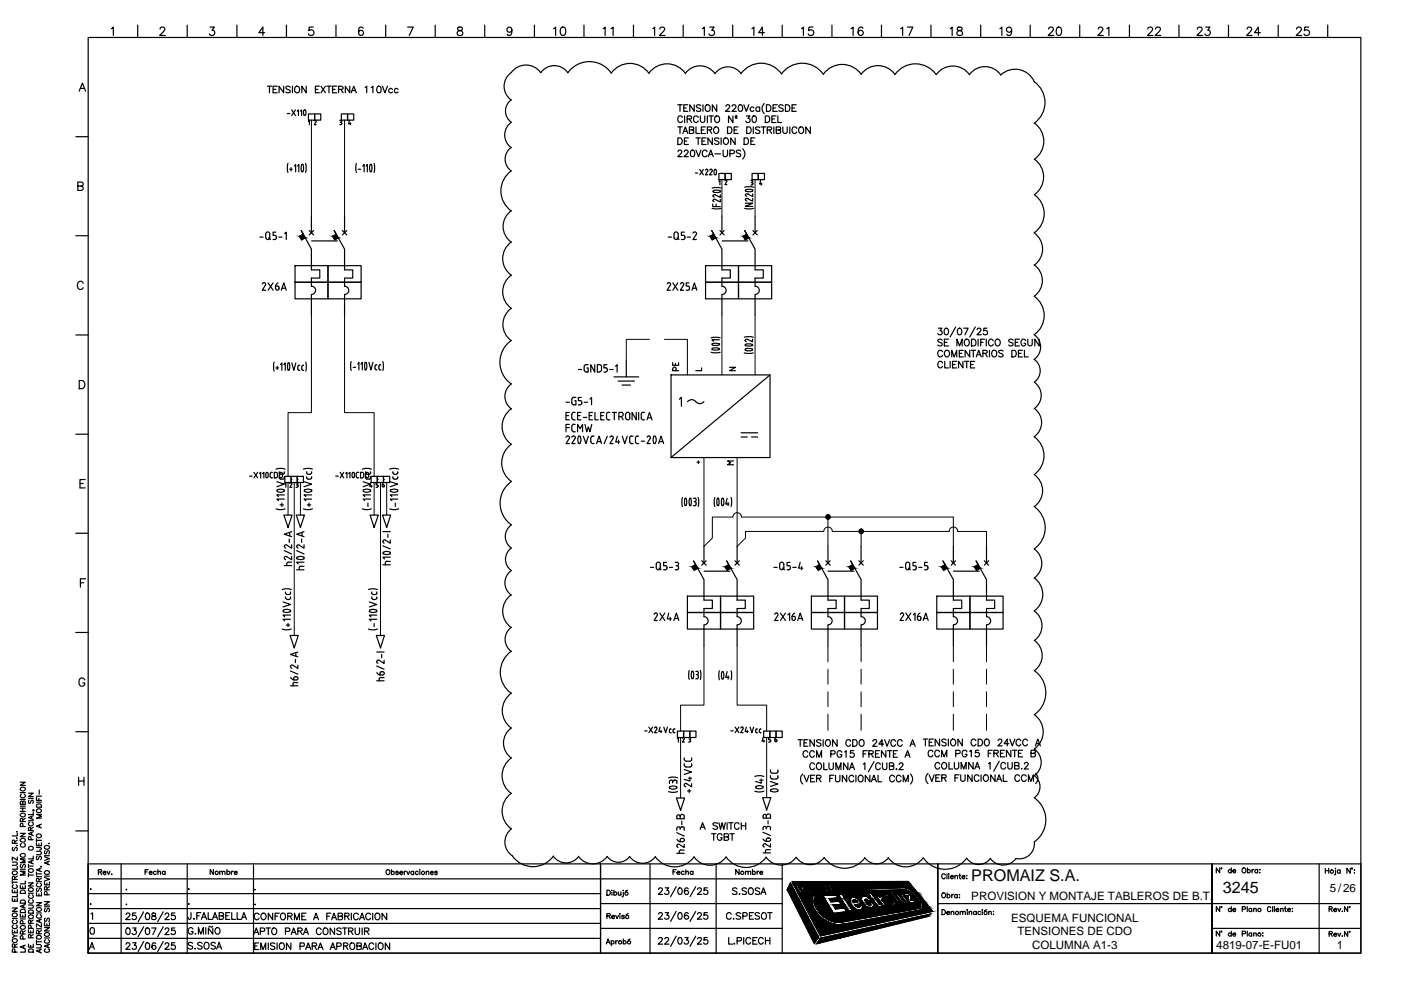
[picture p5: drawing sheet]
<svg xmlns="http://www.w3.org/2000/svg" width="297mm" height="210mm" viewBox="0 0 297 210" stroke-linecap="round" stroke-linejoin="round" font-family="sans-serif">
<defs><g id="words">
<g font-size="3.4">
<text x="205.9" y="186.9">PROMAIZ S.A.</text>
<text x="259.3" y="189.4">3245</text>
</g>
<g font-size="2.4">
<text x="205.9" y="190.8">PROVISION Y MONTAJE TABLEROS DE B.T.</text>
<text x="282" y="189.1">5/26</text>
<text x="214.4" y="195.5">ESQUEMA FUNCIONAL</text>
<text x="215.7" y="198.3">TENSIONES DE CDO</text>
<text x="218.8" y="201.1">COLUMNA A1-3</text>
<text x="257.9" y="201.3">4819-07-E-FU01</text>
<text x="283.4" y="201.3">1</text>
</g>
</g></defs>
<g fill="none" stroke="#000" stroke-width=".25">
<path d="M16.8 19.3l.7-1.7 .6 1.7M17 18.7h.9M18.7 7.9h269.8v194.2h-269.8h269.8v-18.9h-269.8v18.9zM23.6 6.1l.4-.4v1.8M29.2 5.3v2.6M33.9 6.2l.4-.5 .6 .2a.55 .55 0 0 1-.2 .8l-.8 .8h1.1M39.7 5.3v2.6M44.6 5.7h.9l-.6 .7a.58 .58 0 0 1 .5 .9 .58 .58 0 0 1-1-.1M50.2 5.3v2.6M56.1 6.9h-1.2l.8-1.2v1.8M56.7 18.3h.9M57.1 18.3v1.4"/>
<path d="M57.9 19h.5M58.8 18.3h-.9v1.4h.9M60.1 18.3v1.4l-.9-1.4v1.4M60.7 5.3v2.6M61.5 18.5l-.1-.1a.54 .54 0 0 0-.8 .1l.1 .3 .8 .5v.2l-.3 .2-.6-.2M62 18.3v1.4M62.6 18.5a.51 .51 0 0 1 .6-.2 .51 .51 0 0 1 .3 .5v.4a.53 .53 0 0 1-.5 .5 .53 .53 0 0 1-.5-.5zM64.9 18.3v1.4l-.9-1.4v1.4M66.4 5.7h-.8l-.1 .8a.63 .63 0 0 1 .9 0 .63 .63 0 0 1-.1 .9 .63 .63 0 0 1-.9-.2M66.9 19h.5M67.7 18.3h-.8v1.4h.8M68.1 18.3l.9 1.4"/>
<path d="M69 18.3l-.9 1.4M69.3 18.3h.9M69.8 18.3v1.4M70.5 19h.6M71.2 5.3v2.6M71.4 18.3h-.9v1.4h.9M71.8 19l.8-.1 .2-.3-.4-.3h-.6v1.4M72.2 19l.6 .7M74.2 18.3v1.4l-1-1.4v1.4M74.5 19.7l.5-1.4 .6 1.4M74.7 19.2h.6M77 6a.48 .48 0 0 0-.5-.3 .48 .48 0 0 0-.4 .4 1.07 1.07 0 0 0 .4 1.4 .54 .54 0 0 0 .6-.4 .54 .54 0 0 0-.5-.6 .54 .54 0 0 0-.6 .4"/>
<path d="M77.4 18.6l.4-.3v1.4M78.7 18.6l.4-.3v1.4M80.1 18.4a.43 .43 0 0 1 .7 .2l-.2 1a.7 .7 0 0 1-.8-.4 .7 .7 0 0 1 .3-.8zM81.1 18.3l.5 1.4 .6-1.4M81.8 5.3v2.6M83.2 19a.45 .45 0 0 0-.6-.1 .45 .45 0 0 0 0 .7 .45 .45 0 0 0 .6-.1M84.4 19a.43 .43 0 0 0-.6-.1 .43 .43 0 0 0 0 .6 .43 .43 0 0 0 .6 0M86.4 5.7h1.2l-.8 1.8M92.3 5.3v2.6M97.1 5.8a.36 .36 0 0 0 .2 .6 .64 .64 0 0 1 .7 .3 .64 .64 0 0 1-.1 .7l-.5 .1a.51 .51 0 0 1-.5-.5 .51 .51 0 0 1 .5-.5l.4-.1a.36 .36 0 0 0 .1-.6zM102.8 5.3v2.6M108.5 6.3a.53 .53 0 0 1-.7 .5 .53 .53 0 0 1-.2-.9 .53 .53 0 0 1 .8 .1 1.23 1.23 0 0 1-.4 1.5l-.4-.1v-.1"/>
<path d="M113.3 5.3v2.6M114.7 15.4a3.8 3.8 0 0 0-6.3 0 3.5 3.5 0 0 0 0 5.8M114.7 15.4a3.5 3.5 0 0 1 5.7 0 5.6 5.6 0 0 1 9.2 .1M117.4 6.1l.4-.4v1.8M119 5.8a.58 .58 0 0 1 .9 .3 .9 .9 0 0 1-.6 1.4 1.14 1.14 0 0 1-.3-1.7zM123.8 5.3v2.6M127.9 6.1l.4-.4v1.8M129.6 6.1l.4-.4v1.8M129.6 15.5a4.9 4.9 0 0 1 8 0 4.7 4.7 0 0 1 7.7 .1M134.3 5.3v2.6M138.4 6.1l.4-.4v1.8M139.9 6.2l.3-.5 .6 .2a.55 .55 0 0 1-.1 .8l-.9 .8h1.2"/>
<path d="M144.9 5.3v2.6M145.3 15.6a3.9 3.9 0 0 1 6.3 0 3.4 3.4 0 0 1 5.5 0 5.2 5.2 0 0 1 8.6 .1M148.9 6.1l.4-.4v1.8M150.5 5.7h.9l-.5 .7a.59 .59 0 0 1 .4 1 .59 .59 0 0 1-1-.2M155.3 5.3v2.6M159.4 6.1l.4-.4v1.8M162.1 6.9h-1.2l.8-1.2v1.8M165.7 15.7a5.4 5.4 0 0 1 8.8 0M165.8 5.3v2.6M170 6.1l.3-.4v1.8M172.4 5.7h-.9l-.1 .8a.63 .63 0 0 1 1 0 .63 .63 0 0 1-.1 .9 .63 .63 0 0 1-.9-.2M174.6 15.7a4.9 4.9 0 0 1 8 .1"/>
<path d="M176.4 5.3v2.6M180.5 6.1l.4-.4v1.8M182.6 15.8a4.4 4.4 0 0 1 7.2 0 5.3 5.3 0 0 1 8.7 0M183 6a.52 .52 0 0 0-.8-.2 1.02 1.02 0 0 0 .3 1.7 .55 .55 0 0 0 .5-.5 .55 .55 0 0 0-.5-.6 .55 .55 0 0 0-.6 .5M186.9 5.3v2.6M191 6.1l.4-.4v1.8M192.4 5.7h1.1l-.8 1.8M197.4 5.3v2.6M198.5 15.8a4.3 4.3 0 0 1 7 0 4 4 0 0 1 6.7 .1M201.5 6.1l.4-.4v1.8M203.1 5.8a.36 .36 0 0 0 .1 .6 .64 .64 0 0 1 .7 .3 .64 .64 0 0 1 0 .7l-.6 .1a.51 .51 0 0 1-.4-.5 .51 .51 0 0 1 .5-.5l.3-.1a.36 .36 0 0 0 .2-.6zM207.9 5.3v2.6"/>
<path d="M212 6.1l.4-.4v1.8M212.2 15.9a4.4 4.4 0 0 1 7.1 1.4 5.4 5.4 0 0 1 0 8.8M214.5 6.3a.55 .55 0 0 1-.8 .5 .55 .55 0 0 1-.2-.9 .55 .55 0 0 1 .9 .1 1.23 1.23 0 0 1-.4 1.5l-.4-.1-.1-.1M218.4 5.3v2.6M222.3 6.2l.4-.5 .6 .2a.55 .55 0 0 1-.2 .8l-.9 .8h1.2M224.2 5.8a.53 .53 0 0 1 .8 .3 .9 .9 0 0 1-.6 1.4 1.14 1.14 0 0 1-.2-1.7zM228.9 5.3v2.6M232.9 6.2l.3-.5 .6 .2a.55 .55 0 0 1-.2 .8l-.8 .8h1.1M234.7 6.1l.4-.4v1.8M239.5 5.3v2.6M243.4 6.2l.3-.5 .6 .2a.55 .55 0 0 1-.2 .8l-.8 .8h1.2M245 6.2l.3-.5 .6 .2a.55 .55 0 0 1-.1 .8l-.9 .8h1.2"/>
<path d="M250 5.3v2.6M253.9 6.2l.3-.5 .6 .2a.55 .55 0 0 1-.2 .8l-.8 .8h1.2M255.6 5.7h.9l-.4 .7a.58 .58 0 0 1 .4 1 .58 .58 0 0 1-1-.2M260.5 5.3v2.6M264.4 6.2l.3-.5 .6 .2a.55 .55 0 0 1-.2 .8l-.8 .8h1.2M267.2 6.9h-1.2l.8-1.2v1.8M271 5.3v2.6M274.9 6.2l.3-.5 .6 .2a.55 .55 0 0 1-.1 .8l-.9 .8h1.2M277.5 5.7h-.9l-.1 .8a.63 .63 0 0 1 1 0 .63 .63 0 0 1-.1 .9 .63 .63 0 0 1-.9-.2M281.5 5.3v2.6M16.1 29h2.6M16.5 39.4h1l.1-.3v-.3l-.4-.2h-.7v1.8h.7a.47 .47 0 0 0 .5-.5 .47 .47 0 0 0-.5-.5"/>
<path d="M60.9 24.1h.6M61 34.7l-.1 .7 .1 1.2M61.4 35.9h.6M61.7 35.5v.8M61.8 23.3l.8 1.2M62.4 35.2l.3-.3v1.5M62.6 23.3l-.8 1.2M63 23.6l.3-.3v1.2M63.1 35.2l.3-.3v1.5M63.7 23.6l.3-.3v1.2M63.9 34.9h.3l.1 .4-.1 1M63.9 36.3h.4"/>
<path d="M64 34.9l-.2 .7 .2 .7M64.5 23.4l-.2 .5 .2 .5M64.5 24.4h.2M64.7 23.3h-.2M64.7 23.4l.2 .5-.2 .5M64.8 34.7l.1 .7-.1 1.2M65.4 24.2h1.3v1.3h-1.3zM65.4 25.7l.2-.2v.9M66.6 25.6l.3-.1 .1 .3M66.7 24.2h1.3v1.3h-1.3zM67 25.9l-.4 .5h.4M72 25.5l.4 .1-.1 .3"/>
<path d="M72 26.4h.2M72.2 25.9h.1M72.3 25.9l.2 .2-.2 .3M72.4 24.2h1.3v1.3h-1.3zM73.7 24.2h1.3v1.3h-1.3zM74.1 25.5l-.2 .7h.5M74.3 26v.4M75.6 34.7l-.2 .7 .2 1.2M75.9 35.9h.6M76.9 35.2l.3-.3v1.5M77.6 35.2l.3-.3v1.5M78.5 34.9h.2l.2 .4-.1 1"/>
<path d="M78.5 36.3h.3M78.5 34.9l-.2 .7 .2 .7M79.3 34.7l.1 .7-.1 1.2M108.4 31.3a3 3 0 0 0 0 4.9M108.4 21.2a2.9 2.9 0 0 0 0 4.7 3.3 3.3 0 0 0 0 5.4M108.4 36.2a5.2 5.2 0 0 0 0 8.5M143.7 29.2h.5a.75 .75 0 0 1 .5 .7 .75 .75 0 0 1-.5 .7h-.5zM143.7 22.2h.9M143.7 26.9h.9M143.7 32.2l.2-.3 .4-.1 .3 .4-.9 1h.9M144.2 22.2v1.4M144.2 26.9v1.4"/>
<path d="M144.7 24.9a.51 .51 0 0 0-.6-.3 .51 .51 0 0 0-.4 .5v.3a.5 .5 0 0 0 .4 .6 .5 .5 0 0 0 .6-.4M144.8 28.3l.5-1.4 .5 1.4M145 22.9h.5M145 27.8h.6M145.1 32.2l.1-.3 .4-.1 .3 .4-.9 1h1M145.1 29.9h.5M145.1 24.6v1.4M145.7 25.2h.8l.1-.5-.9-.1v1.4M145.8 22.2h-.8v1.4h.8M146 29.2h-.9v1.4h.9M146.2 27.5h.8l.1-.5-.9-.1v1.4l.9-.1v-.5l-.3-.2M146.2 25.2l.4 .8"/>
<path d="M146.6 31.9a.67 .67 0 0 1 .8 .5 .67 .67 0 0 1-.5 .8l-.5-.2v-.9zM147.2 22.2v1.4l-1-1.4v1.4M147.4 36.7h.5M147.6 26.9v1.4h.8M147.6 31.8l.5 1.4 .5-1.4M147.6 29.2h.9M148 24.9a.51 .51 0 0 0-.5-.3 .51 .51 0 0 0-.4 .5v.3a.5 .5 0 0 0 .3 .6 .5 .5 0 0 0 .6-.4M148 29.2v1.4M148.4 35.9l.7 1.2M148.5 24.6v1l.4 .4 .5-.2v-1.2M148.6 22.4l-.4-.2-.6 .2 .2 .4 .6 .2 .2 .2-.2 .4h-.4l-.4-.2M148.7 27.5h.6"/>
<path d="M148.8 29.9h.6M149 22.2v1.4M149.1 35.9l-.7 1.2M149.5 26.9h-.8v1.4h.8M149.6 36.1l.4-.2 .1 .4M149.6 22.4l.2-.1a.69 .69 0 0 1 .8 .4 .69 .69 0 0 1-.4 .9 .69 .69 0 0 1-.7-.4 .69 .69 0 0 1 .1-.8zM149.7 29.2h-.9v1.4h.9M149.9 32.2a.5 .5 0 0 0-.6-.4 .5 .5 0 0 0-.4 .6v.3a.51 .51 0 0 0 .4 .5 .51 .51 0 0 0 .6-.3M150 27.5h.8l.1-.3-.1-.2-.8-.1v1.4M150 24.6v1.4M150 36.3l-.5 .8h.6M150.2 33.2l.5-1.4 .5 1.4"/>
<path d="M150.3 24.6h.9M150.4 32.8h.6M150.4 27.5l.5 .8M150.5 36.1l.4-.2 .1 .4M150.8 24.6v1.4M150.9 36.3l-.5 .8h.6M151 39.9l1.1-.2 .8 .2M151 29.2v1.4l-.9-1.4v1.4M151.5 27.1l.1-.1a.66 .66 0 0 1 .8 .6 .66 .66 0 0 1-.8 .6l-.3-.4zM151.5 36l-.1 .5 .1 .5M151.5 37h.3M151.6 32.6h1.2"/>
<path d="M151.6 24.8l.2-.2a.68 .68 0 0 1 .8 .6 .68 .68 0 0 1-.7 .8l-.4-.6zM151.8 35.9h-.3M151.8 36l.1 .5-.1 .5M152 22.2v1.4l-1-1.4v1.4M152.4 36.8h1.3v1.3h-1.3zM152.4 38.5l.2-.2v.9M152.4 29.4l-.1-.1h-.7l-.1 .1 .1 .4 .8 .3v.3l-.3 .2-.6-.2M152.9 29.2v1.4M153.3 31.8v1a.47 .47 0 0 0 .5 .4 .47 .47 0 0 0 .4-.4v-1M153.5 29.4a.65 .65 0 0 1 .9 .2 .65 .65 0 0 1-.2 1 .66 .66 0 0 1-.8-.3 .66 .66 0 0 1 .1-.9zM153.7 38.3l.3-.1 .1 .3M153.7 36.8h1.4v1.3h-1.4z"/>
<path d="M153.9 22.5l.3-.3h.3l.2 .4-.9 1h1M154.1 38.5l-.4 .6h.4M154.2 26.9h.5a.74 .74 0 0 1 .5 .7 .74 .74 0 0 1-.5 .7h-.5zM154.8 32.6h.6l.2-.1 .1-.4-.3-.3h-.6v1.4M155.2 22.5l.3-.3 .5 .1-.1 .7-.7 .6h.9M155.4 24.6v1.4l-.9-1.4v1.4M155.6 27.5h.6M155.9 29.2v1.4l-1-1.4v1.4M155.9 25h.3M156.5 26.9h-.9v1.4h.9M156.7 22.3a.43 .43 0 0 1 .7 .2l.1 .3a.63 .63 0 0 1-.5 .8h-.1a.84 .84 0 0 1-.2-1.3zM157 32l-.3-.2-.6 .2 .1 .4 .7 .2 .1 .2-.1 .4h-.5l-.3-.2"/>
<path d="M157.5 31.6a1.47 1.47 0 0 1 0 2.1M157.7 22.2l.5 1.4 .6-1.4M157.8 29.2h.4a.75 .75 0 0 1 .5 .7 .75 .75 0 0 1-.5 .7h-.4zM157.9 39.7l1.1-.1 .8 .1M158.2 24.6h.8l-.4 .5a.47 .47 0 0 1 .4 .4 .47 .47 0 0 1-.4 .5 .47 .47 0 0 1-.5-.3M158.3 26.9h.5a.74 .74 0 0 1 .5 .7 .74 .74 0 0 1-.5 .7h-.5zM159.2 38.3l.4 .1-.2 .3M159.2 39.2h.2M159.2 29.9h.5M159.3 38.7l.3 .2M159.5 36.8h1.3v1.3h-1.3zM159.6 38.9l-.2 .3"/>
<path d="M159.7 24.6a.69 .69 0 0 1 .8 .6 .69 .69 0 0 1-.5 .8h-.2a.93 .93 0 0 1-.1-1.4zM159.7 26.9v1.4M159.8 22.9a.45 .45 0 0 0-.6-.1 .45 .45 0 0 0 0 .7 .45 .45 0 0 0 .6-.1M160 29.2h-.8v1.4h.8M160.8 36.8h1.3v1.3h-1.3zM161.1 22.9a.45 .45 0 0 0-.7-.1 .45 .45 0 0 0 0 .7 .45 .45 0 0 0 .7-.1M161.1 22.7v.9M161.1 27.1l-.3-.2-.6 .2 .1 .3 .8 .5v.2l-.3 .2-.6-.2M161.3 38.3l-.2 .7h.5M161.4 38.8v.4M161.4 26.9h.9M161.9 26.9v1.4"/>
<path d="M162 22a1.42 1.42 0 0 0 0 2.1M162.2 24.6h.5a.74 .74 0 0 1 .5 .7 .74 .74 0 0 1-.5 .7h-.5zM162.5 22.2h.5a.75 .75 0 0 1 .4 .7 .75 .75 0 0 1-.4 .7h-.5zM162.7 27.5h.7l.2-.3-.2-.2-.7-.1v1.4M163.1 27.5l.5 .8M163.6 25.2h.6M163.9 22.9h.6M164.1 26.9v1.4M164.5 24.6h-.9v1.4h.9M164.6 27.5h.8l.1-.5-.9-.1v1.4l.9-.1v-.5l-.3-.2M164.8 22.2h-.9v1.4h.9M164.9 24.6v1.4h.8"/>
<path d="M166 26.9v1l.4 .4 .5-.2v-1.2M166.1 22.4l-.4-.2-.6 .2 .2 .4 .6 .2 .2 .2-.2 .4h-.4l-.4-.2M166.5 22.2a.78 .78 0 0 1 .9 .4 .78 .78 0 0 1-.2 1h-.7zM167.5 26.9v1.4M167.9 22.9h.6M168.8 22.2h-.9v1.4h.9M168.9 27.2a.52 .52 0 0 0-.5-.3 .52 .52 0 0 0-.5 .5v.4a.52 .52 0 0 0 .4 .5 .52 .52 0 0 0 .6-.3M169.6 27a.66 .66 0 0 1 .8 .6 .66 .66 0 0 1-.8 .6l-.3-.4zM171.8 26.9v1.4l-1-1.4v1.4M219.3 33.8a4.6 4.6 0 0 1 0 7.5M219.3 26.1a4.7 4.7 0 0 1 0 7.7M16.1 50h2.6"/>
<path d="M55.1 50.3h.7M56.3 49.6v.7a.44 .44 0 0 0 .5 .5 .44 .44 0 0 0 .4-.5M56.8 60l1.1 1.5M56.9 50.4l.4 .4M57.2 49.6v.8M57.2 49.6a.44 .44 0 0 0-.4-.4 .44 .44 0 0 0-.5 .4M57.9 60l-1.1 1.5M58.5 49.2h-.6v.7h.5l.2 .4M58.6 50.3v.1M58.6 50.4l-.2 .3-.5 .1M59 60l-.5 .4-.1 .3M59.1 50.3h.7"/>
<path d="M60.4 49.6l.3-.4v1.6M62.6 59.8h6.9v3.6h-6.9zM62.6 56.3h6.9v3.5h-6.9zM64.7 50.4l-.7 .5-.5-.8 .8-.5-.4-.7 2.1 3.9v4.4h1.8v1.8h-1.8v1.7M65.6 48.9l.9 .9M66 45.8v3.5M66.1 51.1h5.4M66.5 48.9l-.9 .9M69.5 59.8h7.1v3.6h-7.1zM69.5 56.3h7.1v3.5h-7.1zM71.7 50.4l-.7 .5-.4-.8 .7-.5-.4-.7 2.2 3.9v4.4h1.7v1.8h-1.7v1.7M72.6 48.9l.9 .9"/>
<path d="M73.1 45.8v3.5M73.5 48.9l-.9 .9M108.4 44.7a4 4 0 0 0 0 6.6 4.3 4.3 0 0 0 0 7 4.3 4.3 0 0 0 0 7.1M141.7 50.3h.7M142.6 60l1.1 1.5M142.9 49.6v.7a.44 .44 0 0 0 .4 .5 .44 .44 0 0 0 .5-.5v-.7M143.5 50.4l.5 .4M143.7 60l-1.1 1.5M143.8 49.6a.44 .44 0 0 0-.5-.4 .44 .44 0 0 0-.4 .4M145.1 49.2h-.6v.7h.6l.1 .4M145.2 50.3v.1M145.2 50.4l-.1 .3-.6 .1"/>
<path d="M145.7 50.3h.7M146.1 60h-.6v.6h.3M146.9 49.4l.4-.2 .3 .2v.3l-.7 1.1h.7M149.6 59.8h7v3.6h-7zM149.6 56.3h7v3.5h-7zM151 44.2l.7 .1 1.2-.1M151.1 43.3v.5h1.6M151.2 40.4l.7-.1 .7 .1M151.7 42.3l-.5 .1v.3l.2 .1M151.7 41.3l-.5 .1v.3l.2 .1M151.8 50.4l-.8 .5-.4-.8 .7-.5-.4-.7 2.2 3.9v4.4h1.7v1.8h-1.7v1.7M151.8 43.3v.5"/>
<path d="M152.6 48.9l.9 .9M152.7 40.4l.1 .2a1.31 1.31 0 0 1-1.6 0l.1-.2M152.7 42.3v.5l-1-.5M152.7 41.3v.6l-1-.6M153.1 45.8v3.5M153.1 51.1h5.5M153.5 48.9l-.9 .9M156.6 59.8h7v3.6h-7zM156.6 56.3h7v3.5h-7zM157.9 44.2l.7 .1 1.2-.1M158 43.1h1.6l-1.6 .7h1.6M158.1 42.3l.2 .3"/>
<path d="M158.1 41.4l.2 .2M158.1 40.2v.3M158.1 40.3l.7-.2 .7 .1 .1 .2-.8 .3-.7-.2M158.6 42.1h-.4l-.2 .2M158.7 50.4l-.7 .5-.4-.8 .7-.5-.4-.7 2.2 3.9v4.4h1.7v1.8h-1.7v1.7M159.6 42.1v.6l-1-.6M159.6 41.1v.6l-1.2-.6-.4 .3M159.6 48.9l1 .9M160.1 45.8v3.5M160.6 48.9l-1 .9M219.3 49.4a4.2 4.2 0 0 1 0 6.8M219.3 56.2a4.1 4.1 0 0 1 0 6.6 5 5 0 0 1 0 8.2 3.2 3.2 0 0 1 0 5.2 2.96 2.96 0 0 1 0 4.8 3.4 3.4 0 0 1 0 5.6 3.7 3.7 0 0 1 0 6 4.9 4.9 0 0 1 0 8"/>
<path d="M219.3 41.3a4.9 4.9 0 0 1 0 8M16.1 71h2.6M17.6 60.1a.63 .63 0 0 0-.7-.5 .63 .63 0 0 0-.5 .7v.4a.64 .64 0 0 0 .5 .7 .64 .64 0 0 0 .7-.4M55.6 60.2l.2-.2a.36 .36 0 0 1 .4 .1 .36 .36 0 0 1 .1 .4M56.2 60.5l-.6 1h.7M58.1 76.8l-.1 .7 .1 1.2M58.4 61.2a.36 .36 0 0 0 .4 .3 .36 .36 0 0 0 .4-.3M58.5 78h.6M58.8 77.7v.6M59.1 61v.2M59.2 61l-.2-.3-.6-.1v.6M59.5 77.3l.3-.4v1.6"/>
<path d="M59.6 61.5l.6-1.5 .5 1.5M59.8 61.1h.8M60.2 77.3l.3-.4v1.6M61 77l.3-.1 .1 .5-.1 1M61 78.4h.3M61.1 77l-.2 .7 .2 .7M61.9 76.9l.4 1.6 .4-1.6M63.1 78.2l.3 .3M63.1 77.8v.4M63.4 78.5h.2M63.4 77.5h.2M63.4 77.5l-.3 .3"/>
<path d="M64 77.8v.4M64 78.2l.2 .3M64.2 78.5h.2M64.2 77.5h.2M64.2 77.5l-.2 .3M64.8 76.8l.2 .7-.2 1.2M66 62.5v4.3M66 60.7a.87 .87 0 0 1 .9 .9 .87 .87 0 0 1-.9 .8M73.1 62.5v4.3M73.1 60.7a.87 .87 0 0 1 .8 .9 .87 .87 0 0 1-.8 .8M74.5 76.6l-.2 .8 .2 1.2M74.9 77.9h.5"/>
<path d="M75.8 77.2l.3-.4v1.6M76.5 77.2l.3-.4v1.6M77.4 76.9l.2-.1 .2 .4-.1 1.1M77.4 78.3h.3M77.4 76.9l-.1 .7 .1 .7M78.2 76.8l.4 1.6 .5-1.6M79.7 78.4h.2M79.7 77.4h.2M79.8 77.3l-.3 .4 .1 .5 .2 .2M80.5 78.4h.3M80.5 77.4h.3M80.6 77.3l-.2 .2-.1 .6 .3 .3"/>
<path d="M81.2 76.6l.1 .8-.1 1.2M108.4 65.4a4.2 4.2 0 0 0 0 6.8 5.6 5.6 0 0 0 0 9.2M122.6 78.3h.7M123.9 77.8v.6M124.3 77.3h.4M124.3 77.3l-.4 .2v.2M124.4 78h.3v.9l-.6-.1-.2-.4M126.1 77.3v1.6l-.8-1.6v1.6M127 77.3h-.4v1.6l.7-.1 .2-.4M127 77.3l.5 .2v.3M127.5 77.8v.6M128.4 78l.3 .1v.6l-.7 .2"/>
<path d="M128.7 77.3h-.7v.7h.4M129.3 78.3h.7M130.2 79.9h5.2M130.5 77.7l.3-.4v1.6M132.8 76.4v3.5M141.5 60.2l.2-.2a.36 .36 0 0 1 .4 .1 .36 .36 0 0 1 0 .4l-.7 1h.7M142.3 79.5h21v17.5h-21zM142.6 78.2v.4h1.3M142.6 76.9v.6h1.3v-.6M142.6 78.2a.36 .36 0 0 1 .4-.4 .36 .36 0 0 1 .4 .4M143.2 77v.5M143.3 78.2v.4"/>
<path d="M144.3 60.2l.2-.2a.36 .36 0 0 1 .4 .1 .36 .36 0 0 1 0 .4l-.6 1h.6M145.5 61.5h.3M145.8 60.6a.37 .37 0 0 1 .4 .6M146.2 61.2l-.4 .3M146.7 61.5l.5-1.5 .5 1.5M146.8 61.1h.8M148.7 78v.6h-1.2M150.8 74.7l1.1 .1 .8-.1M150.8 71.6l1.1-.1 .8 .1M151 74.1l.7 .1 .7-.1M151 73.9l.7-.2 .7 .2M151 72.9l.7-.1 .7 .1"/>
<path d="M151 73.9v.3M152.5 73.9v.3M152.5 72.8l.1 .2a1.31 1.31 0 0 1-1.7 0l.1-.2M152.5 72h-1.6l.4 .3M153.1 62.5v4.3M153.1 60.7a.87 .87 0 0 1 .9 .9 .87 .87 0 0 1-.9 .8M154.7 77.9h1.2l-1.2 .7h1.2M157.8 74.8l1.2 .2 .7-.2M157.8 71.5l1.2-.1 .7 .1M158.1 73.3l.7 .1 .6-.1M158.1 73l.7-.1 .6 .1M158.1 73v.3"/>
<path d="M158.5 72h-.5v.4l.2 .1M159.4 74l-.6-.1-.7 .1-.1 .1 .8 .3 .6-.1M159.5 74v.3M159.5 73v.3M159.5 71.9v.6l-1-.5M160.1 62.5v4.3M160.1 60.7a.87 .87 0 0 1 .9 .9 .87 .87 0 0 1-.9 .8M163.3 79.5l-21 17.5M199 69.6h.7l-.4 .5a.47 .47 0 0 1 .5 .5 .47 .47 0 0 1-.4 .5 .47 .47 0 0 1-.6-.4M199.8 72.1a.52 .52 0 0 0-.5-.2 .52 .52 0 0 0-.5 .3l.2 .3 .6 .2 .2 .4a.58 .58 0 0 1-1 0M199.8 74.6a.53 .53 0 0 0-.6-.3 .53 .53 0 0 0-.4 .5v.3a.52 .52 0 0 0 .4 .6 .52 .52 0 0 0 .6-.4M199.8 76.9a.52 .52 0 0 0-.5-.3 .52 .52 0 0 0-.5 .5v.4a.52 .52 0 0 0 .4 .5 .52 .52 0 0 0 .6-.3"/>
<path d="M200.2 72.6h.6M200.3 76.6v1.4h.8M200.4 69.7a.67 .67 0 0 1 .8 .5 .67 .67 0 0 1-.5 .8l-.5-.3v-.8zM200.4 74.5l.1-.2a.66 .66 0 0 1 .8 .7 .66 .66 0 0 1-.8 .6l-.3-.5zM201.1 71.9h-.9v1.4h.9M201.5 76.6v1.4M201.8 75.7v-1.4l.5 1.4 .5-1.4v1.4M202 77.3h.5M202.6 69.3l-1.1 2.1M202.8 76.6h-.8v1.4h.8M202.9 73.3v-1.4l.5 1.4 .6-1.4v1.4M203.2 69.7l.2-.1a.73 .73 0 0 1 .5 .7 .73 .73 0 0 1-.5 .7 .84 .84 0 0 1-.2-1.3z"/>
<path d="M203.4 74.9h.5M204.2 76.6v1.4l-1-1.4v1.4M204.2 74.3h-.8v1.4h.8M204.3 69.6h1l-.7 1.4M204.5 76.6h.9M204.6 72.1l.1-.1a.68 .68 0 0 1 .8 .3 .68 .68 0 0 1-.1 .8l-.1 .2a.68 .68 0 0 1-.9-.3 .68 .68 0 0 1 .2-.9zM205 76.6v1.4M205.6 74.3v1.4l-1-1.4v1.4M205.8 77.3h.5M205.9 74.3h1M206 71.9h.4a.78 .78 0 0 1 .5 .7 .78 .78 0 0 1-.5 .7h-.4zM206.4 74.3v1.4"/>
<path d="M206.7 76.6h-.9v1.4h.9M206.8 69.3l-1.2 2.1M207 75.7l.5-1.4 .6 1.4M207.2 69.9l.3-.3 .4 .1-.1 .6-.7 .7h1M207.2 75.2h.6M207.4 71.9v1.4M207.9 72.6h.5M208.4 74.9h.8l.1-.4-.1-.2h-.8v1.4M208.8 71.9h-.9v1.4M208.9 74.9l.4 .8M209.1 71.9v1.4M209.2 69.6h-.6l-.1 .6a.49 .49 0 0 1 .8 0 .49 .49 0 0 1-.2 .7 .49 .49 0 0 1-.7-.2"/>
<path d="M209.8 74.3v1.4M210.4 74.5l.1-.2a.66 .66 0 0 1 .8 .7 .66 .66 0 0 1-.8 .6l-.2-.5zM210.6 72.2a.52 .52 0 0 0-.6-.3 .52 .52 0 0 0-.4 .6v.3a.52 .52 0 0 0 .4 .5 .52 .52 0 0 0 .6-.3M211.1 72.1a.67 .67 0 0 1 1 .2 .67 .67 0 0 1-.3 1 .68 .68 0 0 1-.8-.3 .68 .68 0 0 1 .1-.9zM212.7 74.5l-.4-.2-.6 .2 .1 .2 .9 .6v.2l-.4 .2-.6-.2M214.5 74.3h.5a.74 .74 0 0 1 .5 .7 .74 .74 0 0 1-.5 .7h-.5zM214.8 72.1l-.4-.2-.5 .2 .1 .4 .7 .2 .1 .2v.2l-.4 .2-.5-.2M215.3 72.6h.5M215.9 74.9h.6M216.1 71.9h-.8v1.4h.8M216.8 74.3h-.9v1.4h.9M217.2 74.3v1.4h.8"/>
<path d="M217.5 72.2a.5 .5 0 0 0-.6-.3 .5 .5 0 0 0-.4 .6v.3a.49 .49 0 0 0 .5 .6 .49 .49 0 0 0 .5-.6h-.4M217.9 71.9v1l.4 .4 .5-.2v-1.2M220.3 71.9v1.4l-.9-1.4v1.4M16.1 92.1h2.6M16.8 80.7h.6a.92 .92 0 0 1 .6 .8 .92 .92 0 0 1-.6 .9h-.6zM58.5 99.5l1.2-.2 .7 .2M64.3 99.5l1.2-.2 .7 .2M76.8 99.5l1.2-.2 .7 .2M82.6 99.5l1.2-.2 .7 .2M108.4 86.7a4.6 4.6 0 0 0 0 7.5 4.8 4.8 0 0 0 0 7.9M108.4 81.4a3.2 3.2 0 0 0 0 5.3M120 90.7h.7"/>
<path d="M120 88.1h.6M120 85.3h.7M120.4 92.4l-.4 .3M120.4 92.4a.36 .36 0 0 1 .3 .6l-.7 1.1h.7M120.7 90h-.7v1.6M120.7 87.4h-.7v1.6h.7M121.2 84.7l.1 .9 .4 .2M121.2 87.8v.8M121.2 90.4v.8M121.3 91.2l.4 .4M121.3 88.6l.4 .4M121.6 92.4l-.4 .3"/>
<path d="M121.6 92.4a.36 .36 0 0 1 .3 .6l-.7 1.1h.7M121.7 91.6h.2M121.7 90h.2M121.7 89h.2M121.7 87.4h.2M121.7 84.3h.4M121.7 89.9l-.4 .4M121.7 87.4l-.4 .4M121.7 84.2l-.4 .2-.1 .3M121.9 84.9h.2v.9h-.4M122.5 91.6v-1.6l.5 .9 .5-.9v1.6M122.5 88.1h.5"/>
<path d="M122.6 94h.4M122.7 93.9a1.16 1.16 0 0 1 .1-1.5l.2 .1a1.46 1.46 0 0 1 0 1.4M123 84.9a.48 .48 0 0 1 .4 .5 .48 .48 0 0 1-.4 .4h-.4M123.2 87.4h-.7v1.6h.7M123.3 84.3h-.7v.6h.4M123.7 92.5l.5 1.6 .5-1.6M123.7 88.5h.7M123.9 85.3h.7M124 90l.4 1.6 .3-1.1 .4 1.1 .4-1.6M124.9 88.1h.6M125.1 84.6l.3-.3v1.5M125.3 92.9v.8"/>
<path d="M125.3 93.6a.49 .49 0 0 0 .7 .5M125.6 87.4h-.7v1.6h.7M125.7 92.5h.3M125.7 92.4l-.4 .4M126.1 87.4v1.6h.8M126.5 94.1l.5-1.6 .5 1.6M126.6 93.6h.8M127.4 88.1h.5M128.1 87.4h-.7v1.6h.7M128.8 92.5l-.7 1.6M129 89h.3M129 87.4h.3"/>
<path d="M129 87.4l-.4 .2v.2v1l.4 .2M129.7 92.4a.36 .36 0 0 1 .3 .6l-.7 1.1h.7M129.7 92.4l-.4 .3M129.8 87.4h.9M130.2 87.4v1.6M130.9 92.5l-.4 1.2h.9M131 80.8h3.5M131.1 93.3v.8M131.2 88.3h.5M131.7 87.4h-.5v1.6M131.7 87.4a.44 .44 0 0 1 .5 .4 .44 .44 0 0 1-.5 .5M131.8 88.3l.3 .7"/>
<path d="M131.9 81.6h1.8M131.9 92.5l.5 1.6 .6-1.6M132.6 87.9v.7M132.7 88.6a.44 .44 0 0 0 .4 .4 .44 .44 0 0 0 .4-.4M133.5 87.9v.7M133.5 87.8a.44 .44 0 0 0-.4-.4 .44 .44 0 0 0-.4 .4M133.9 92.5h.3M133.9 92.4l-.3 .2-.1 1 .2 .4 .5 .1M134.9 87.4v1.6l-.9-1.6v1.6M135.1 92.5h.3M135.1 92.4l-.3 .2-.1 1a.49 .49 0 0 0 .7 .5M135.4 87.4v1.6"/>
<path d="M136 93.5h.6M136.3 89h.3M136.3 87.4h.3M136.4 87.4l-.4 .2v1l.4 .4M137.2 89l.5-1.6 .5 1.6M137.2 92.7l.2-.2a.36 .36 0 0 1 .4 .1 .36 .36 0 0 1 .1 .4M137.4 88.6h.7M137.8 93l-.6 1.1h.7M138.6 94h.4M138.6 93.9a1.16 1.16 0 0 1 .2-1.5l.2 .1a1.46 1.46 0 0 1 0 1.4M139.6 94.1l.6-1.6 .5 1.6M139.8 93.6h.7"/>
<path d="M144 84.7l.5-.5v1.9M147.5 85.2a1.08 1.08 0 0 0-1.7 0M147.5 85.2a1.08 1.08 0 0 0 1.7 0M147.8 98h.6M148.1 97.7v.6M155.5 97.7h-1.3l.7 .4-.7 .4h1.3M157.1 91.8h3.5M157.1 92.7h1.3M159.3 92.7h1.3M16.1 113.1h2.6M17 102.5h.6M18.1 101.7h-1.1v1.7h1.1"/>
<path d="M52.9 101h.6M53.8 100.1l.8 1.2M54.6 100.1l-.8 1.2M55 100.4l.3-.3v1.2M55.7 100.4l.3-.3v1.2M56.5 100.2l-.2 .5 .2 .5M56.5 101.2h.2M56.7 100.2h-.2M56.7 100.2l.2 .5-.2 .5M57.3 100.4v.6M57.3 101l.3 .3M57.6 101.3h.2"/>
<path d="M57.8 100.1l-.4 .1-.1 .2M58.5 107.9l1.2 .2 .7-.2M58.7 102.1l1.6 .5-1.6 .6M58.8 103.9a1.46 1.46 0 0 1 1.4 0M58.8 103.8v.4a1.46 1.46 0 0 0 1.4 0M58.8 100.5l-.1-.3-.5-.1v1.2l.6-.1v-.7M59.2 101.1l.2 .4 .6 .1M59.2 100l.2 .5 .6 .1M59.2 100.5v.5M59.4 107h.7M59.8 106.7v.7M59.9 100.5v.5a.32 .32 0 0 1-.3 .3 .32 .32 0 0 1-.3-.3"/>
<path d="M59.9 100.5a.32 .32 0 0 0-.3-.4 .32 .32 0 0 0-.3 .4M60.2 109.2h1.7l-.8 2.6zM60.2 103.8v.4M60.3 105.8h-1.6l.3 .4M60.3 104.9h-1.6l.3 .4M60.3 119.9h1.5M60.3 116.7l1.5 .8M60.3 100v.2M60.3 101.1v.2M60.3 101.3l-.3 .3M60.3 100.2l-.3 .3M60.3 118.3l.3 .4"/>
<path d="M60.3 115.9l.3 .3M60.4 101h1.3v1.3h-1.3zM60.4 102.6l.2-.2v.9M60.8 115.6a.36 .36 0 0 0-.5 .3M61.3 114.3v.7M61.4 112.9v.7M61.7 102.4l.2 .2-.4 .7h.4M61.7 102.3l-.2 .2M61.7 101h1.3v1.3h-1.3zM61.8 119.2h-.8l-.2 .7M61.8 118v.7l-1-.7a.36 .36 0 0 0-.5 .3M61.8 115.5v.7l-1-.6"/>
<path d="M61.8 112.7l-1.5 .6 1.5 .5M62.8 102.4h.2M62.8 103.3h.2M62.8 109.2h1.7l-.8 2.6zM62.9 102.8h.1M62.9 116.7l1.6 .8M63 118.1v.4M63 102.4l.2 .2-.2 .2M63 102.8l.2 .2M63 101h1.3v1.3h-1.3zM63 118.5a1.46 1.46 0 0 0 1.4 0M63 118.1a1.08 1.08 0 0 1 1.5 .2l-.1 .2"/>
<path d="M63.2 103l-.2 .3M63.4 115.6l-.5 .1 .1 .3 .2 .2M64 114.3v.7M64 112.9v.7M64.3 107.9l1.2 .2 .7-.2M64.5 119.2h-1.6l.3 .4M64.5 115.5v.7l-1.1-.6M64.5 112.7l-1.6 .6 1.6 .5M64.5 102.1l1.6 .5-1.6 .6M64.6 103.9a1.46 1.46 0 0 1 1.4 0M65 101.1l.1 .3 .2 .2 .6-.1 .2-.4M65 100l.1 .4 .2 .2 .6-.1 .2-.5"/>
<path d="M65.2 107h.7M65.5 106.7v.7M66 103.8l.1 .2a1.08 1.08 0 0 1-1.6 0l.1-.2M66.1 105.8h-1.6l.3 .4M66.1 104.9h-1.6l.3 .4M71.2 101h.5M72.1 100.1l.8 1.2M72.9 100.1l-.8 1.2M73.3 100.4l.3-.3v1.2M73.9 100.4l.3-.3v1.2M74.8 100.2l-.2 .5 .2 .5M74.8 101.2h.2"/>
<path d="M75 100.2h-.2M75 100.2l.2 .5-.2 .5M75.8 101.3h.3M75.8 100.1h.3M75.8 100.1l-.3 .3 .1 .8 .2 .1M76.8 107.9l1.2 .2 .7-.2M77 102.1l1.6 .5-1.6 .6M77.1 103.9a1.46 1.46 0 0 1 1.4 0M77.1 103.8v.4a1.46 1.46 0 0 0 1.4 0M77.1 100.5l-.2-.3-.5-.1v1.2l.7-.1v-.7M77.5 101.1l.2 .4 .6 .1M77.5 100l.2 .5 .6 .1"/>
<path d="M77.5 100.5v.5M78 106.7v.7M78.2 100.5v.5a.32 .32 0 0 1-.3 .3 .32 .32 0 0 1-.4-.3M78.2 100.5a.32 .32 0 0 0-.3-.4 .32 .32 0 0 0-.4 .4M78.5 109.2h1.7l-.9 2.6zM78.5 103.8v.4M78.6 105.8h-1.6l.3 .4M78.6 104.9h-1.6l.3 .4M78.6 100v.2M78.6 101.1v.2M78.6 101.3l-.3 .3M78.6 100.2l-.3 .3"/>
<path d="M78.6 102.4l-.2 .7h.5M78.7 101h1.3v1.3h-1.3zM78.7 102.9v.4M79.7 103.3h.3M80 102.8l.2 .2M80 101h1.3v1.3h-1.3zM80.1 102.4h-.4v.4h.3M80.2 103l-.2 .3M81.1 109.2h1.7l-.8 2.6zM81.2 119.7h1.5M81.2 115.7l1.5 .7M81.2 112.7h1.5"/>
<path d="M81.3 102.8l.2 .2M81.3 102.8h-.2v.3M81.3 117.1v.4M81.3 101h1.3v1.3h-1.3zM81.3 117.4a1.46 1.46 0 0 0 1.4 0M81.3 117.1a1.08 1.08 0 0 1 1.5 .2l-.1 .2M81.4 102.3l-.3 .5M81.5 103l-.2 .3-.2-.2M81.7 119.3v.4M81.7 114.5a.36 .36 0 0 0-.5 .2 .36 .36 0 0 0 .2 .5M82 119h.7M82 119l-.3 .3"/>
<path d="M82.2 113.3v.6M82.6 107.9l1.2 .2 .7-.2M82.7 118.1h-1.5l.3 .4M82.7 114.5v.7l-1-.7M82.7 102.1l1.6 .5-1.6 .6M82.8 103.8v.4M82.9 103.9a1.46 1.46 0 0 1 1.4 0M83.3 101.1v.3l.3 .2M83.3 100v.4l.3 .1M83.8 106.7v.7M84.3 103.8v.4a1.46 1.46 0 0 1-1.4 0M84.3 105.8h-1.6l.4 .4"/>
<path d="M84.3 104.9h-1.6l.4 .4M84.3 101.1a.33 .33 0 0 1-.3 .5h-.4M84.3 100a.33 .33 0 0 1-.3 .5l-.4 .1M108.4 111.3a2.98 2.98 0 0 0 0 4.9 2.91 2.91 0 0 0 0 4.8M108.4 102.1a5.6 5.6 0 0 0 0 9.2M139.1 119.7v.7a.44 .44 0 0 0 .5 .4 .44 .44 0 0 0 .4-.4M140 119.7v.7M140 119.6a.44 .44 0 0 0-.4-.4 .44 .44 0 0 0-.5 .4M141.1 119.9l.3 .4M141.3 119.2h-.6v.8h.3M143.2 119.2h.3M143.3 120h.2"/>
<path d="M143.5 119.2a.36 .36 0 0 1 .4 .4 .36 .36 0 0 1-.4 .3l.4 .4M144.7 105.5l-.1 .7 .1 1.2M145.2 105.7l-.1 .7 .1 .7M145.5 105.7l.1 1.1-.2 .4-.2-.1M145.5 105.7h-.3M146.2 107.1h.3M146.2 105.7l-.1 .7 .1 .7M146.4 105.7l.2 .7-.2 .7M146.5 105.7h-.3M147 105.6h.3M147 107.2h.3M147.2 106.4h.1"/>
<path d="M147.3 105.6l.3 .2v.3l-.3 .2 .3 .4M147.6 106.7v.2M147.6 106.9l-.3 .3M148 105.5l.1 .7-.1 1.2M148.8 118.9l.9 .9M149.3 115.9v3.5M149.7 118.9l-.9 .9M151.6 105.5l-.2 .7 .2 1.2M152.1 107.1h.3M152.1 105.7l-.1 .7 .1 .7M152.3 105.7l.2 .7-.2 .7M152.4 105.7h-.3"/>
<path d="M153.1 105.7l-.2 .7 .3 .8 .2-.1 .1-.7-.2-.7M153.4 105.7h-.3M154.2 105.6l-.3 1.3h.7M154.4 106.5v.7M155 105.5l.1 .7-.1 1.2M155.8 118.9l.9 .9M156.3 115.9v3.5M156.7 118.9l-.9 .9M165.3 119.7v.7a.44 .44 0 0 0 .4 .4 .44 .44 0 0 0 .5-.4v-.7M166.2 119.6a.44 .44 0 0 0-.5-.4 .44 .44 0 0 0-.4 .4M167.2 119.9l.4 .4M167.5 119.2h-.6v.8h.3"/>
<path d="M169.7 119.2l-.4 1.3h.9M175.1 118.9l.9 .9M175.5 115.9v3.5M176 118.9l-.9 .9M182.1 118.9l.9 .9M182.6 115.9v3.5M183 118.9l-.9 .9M192 119.7v.7M192.9 119.7v.7M192.9 119.6a.44 .44 0 0 0-.4-.4 .44 .44 0 0 0-.5 .4M193.9 119.9l.4 .4M194.2 119.2h-.6v.8h.3"/>
<path d="M196.4 119.9l.4 .4M196.6 119.2h-.6v.8h.4M201.7 118.9l.9 .9M202.1 115.9v3.5M202.6 118.9l-.9 .9M208.7 118.9l.9 .9M209.2 115.9v3.5M209.6 118.9l-.9 .9M219.3 100.6a4.1 4.1 0 0 1 0 6.8 5.5 5.5 0 0 1 0 9 3.8 3.8 0 0 1 0 6.1 4.3 4.3 0 0 1 0 7 3.8 3.8 0 0 1 0 6.3 3.9 3.9 0 0 1 0 6.4 5.7 5.7 0 0 1 0 9.3M16.1 134.1h2.6M17 123.6h.7M18.1 122.7h-1.1v1.8"/>
<path d="M59.8 133.4l1.2 .1 .8-.1M59.8 125l1.2-.2 .8 .2M60 127.6l1.6 .6-1.6 .5M60.1 129.7a1.46 1.46 0 0 0 1.4 0M60.5 125.5v.3M60.5 126.6v.2M60.6 126.8l.3 .3M60.6 125.7l.3 .4M60.7 132.5h.7M60.9 127.1h.4M60.9 126.1h.4M61.1 132.2v.7"/>
<path d="M61.5 129.4a1.08 1.08 0 0 0-1.5 .1l.1 .2M61.5 134.7h1.7l-.8 2.7zM61.5 129.4v.3M61.6 131.3h-1.6l.4 .3M61.6 130.4h-1.6l.4 .4M61.6 125.5v.3M61.6 126.6v.2M61.6 126.8l-.3 .3M61.6 125.7l-.3 .4M62.6 139.8v.7M62.7 138.4v.7M62.9 120.8h1.6"/>
<path d="M63.1 138.2l-1.5 .6 1.5 .5M63.7 120.1h.8M63.8 120l-.3 .2-.1 .6M78.1 133.4l1.2 .1 .7-.1M78.1 125l1.2-.2 .7 .2M78.3 127.6l1.6 .6-1.6 .5M78.4 129.7a1.46 1.46 0 0 0 1.4 0M78.8 126.8l.3 .3M78.8 125.7l.3 .4M78.8 125.5v.3M78.8 126.6v.2M79.1 127.1h.5"/>
<path d="M79.1 126.1h.5M79.3 132.2v.7M79.8 129.4a1.08 1.08 0 0 0-1.5 .1l.1 .2M79.8 134.7h1.7l-.8 2.7zM79.8 129.4v.3M79.9 131.3h-1.6l.3 .3M79.9 130.4h-1.6l.3 .4M79.9 138.2h1.5M79.9 125.5v.3M79.9 126.6v.2M79.9 126.8l-.3 .3M79.9 125.7l-.3 .4"/>
<path d="M80.4 140a.36 .36 0 0 0-.5 .2 .36 .36 0 0 0 .2 .4M80.9 138.8v.7M81.4 140v.7l-1-.7M108.4 121a3.2 3.2 0 0 0 0 5.2 4.2 4.2 0 0 0 0 6.8M108.4 138.1a5.4 5.4 0 0 0 0 8.9 4.5 4.5 0 0 0 0 7.4 3.9 3.9 0 0 0 0 6.3 4.6 4.6 0 0 0 0 7.5M108.4 133a3.1 3.1 0 0 0 0 5.1M137.9 120.3h.7M138.7 130.3l.2-.3h.3l.1 .5M139.3 130.5l-.6 1.1h.6M139.7 120.5l.5 .3M139.9 130l1.1 1.6M141 130l-1.1 1.6"/>
<path d="M141.4 120.3v.2M141.4 120.4l-.2 .4h-.5M141.8 130l-.3 1.2h.9M141.9 120.3h.7M142.1 130.9v.7M142.9 131.6l.5-1.6 .5 1.6M143 131.1h.7M143.2 120.8h.3M143.8 120.3v.2M143.9 120.4l-.4 .4M145.7 129.9h7.1v3.5h-7.1zM145.7 126.4h7.1v3.5h-7.1z"/>
<path d="M147.9 120.5l-.7 .4-.4-.7 .7-.5-.4-.8 2.2 4v4.3h1.7v1.8h-1.7v1.8a.87 .87 0 0 1 .8 .8 .87 .87 0 0 1-.8 .9v4.4M149.3 121.1h5.5M152.8 129.9h7v3.5h-7zM152.8 126.4h7v3.5h-7zM154.9 120.5l-.7 .4-.5-.7 .8-.5-.4-.8 2.2 4v4.3h1.7v1.8h-1.7v1.8M156.3 132.5v4.4M156.3 130.8a.87 .87 0 0 1 .9 .8 .87 .87 0 0 1-.9 .9M164.1 120.3h.7M164.3 130.3l.1-.3h.4l.1 .5M164.9 130.5l-.7 1.1h.8M165.5 130l1 1.6M165.9 120.5l.5 .3"/>
<path d="M166.5 130l-1 1.6M166.9 120.8h.3M167 130.4l.4-.4v1.6M167.6 120.4l-.4 .4M167.6 120.3v.2M167.9 131.2a.36 .36 0 0 0 .4 .4 .36 .36 0 0 0 .3-.4M168.1 120.3h.7M168.3 130.7h-.4v.5M168.3 130.7l.2 .1 .1 .4M168.5 130l-.5 .4v.3M169.1 131.6l.6-1.6 .5 1.6M169.3 131.1h.7"/>
<path d="M170 120.1v.7M172 129.9h7.1v3.5h-7.1zM172 126.4h7.1v3.5h-7.1zM174.2 120.5l-.7 .4-.5-.7 .8-.5-.5-.8 2.2 4v4.3h1.8v1.8h-1.8l.1 1.8a.87 .87 0 0 1 .8 .8 .87 .87 0 0 1-.8 .9l-.1 4.4M175.5 121.1h5.5M179.1 129.9h6.9v3.5h-6.9zM179.1 126.4h6.9v3.5h-6.9zM181.2 120.5l-.7 .4-.5-.7 .8-.5-.4-.8 2.2 4v4.3h1.7v1.8h-1.7v1.8M182.6 132.5v4.4M182.6 130.8a.87 .87 0 0 1 .9 .8 .87 .87 0 0 1-.9 .9M190.8 120.3h.7M190.9 130.3l.2-.3h.3l.1 .5"/>
<path d="M191.5 130.5l-.7 1.1h.7M192 120.4a.44 .44 0 0 0 .5 .4 .44 .44 0 0 0 .4-.4M192.1 130l1 1.6M192.6 120.5l.4 .3M193.1 130l-1 1.6M193.6 120.8h.3M193.7 130.4l.3-.4v1.6M194.3 120.3v.2M194.3 120.4l-.4 .4M194.5 130.7h.4M194.5 130.7v.5M194.5 131.2a.36 .36 0 0 0 .4 .4 .36 .36 0 0 0 .4-.4"/>
<path d="M194.8 120.3h.7M194.9 130.7l.3 .1 .1 .2M195.1 130l-.5 .4v.3M195.2 131v.2M195.7 131.6l.6-1.6 .5 1.6M195.9 131.1h.7M196.7 120.3v.2M196.8 120.4l-.2 .4h-.6M198.6 129.9h7v3.5h-7zM198.6 126.4h7v3.5h-7zM200.8 120.5l-.7 .4-.5-.7 .8-.5-.5-.8 2.2 4v4.3h1.8v1.8h-1.8v1.8M202.1 132.5v4.4"/>
<path d="M202.1 130.8a.87 .87 0 0 1 .9 .8 .87 .87 0 0 1-.9 .9M202.2 121.1h5.4M205.6 129.9h7.1v3.5h-7.1zM205.6 126.4h7.1v3.5h-7.1zM207.8 120.5l-.8 .4-.4-.7 .8-.5-.4-.8 2.2 4v4.3h1.7v1.8h-1.7v1.8a.87 .87 0 0 1 .8 .8 .87 .87 0 0 1-.8 .9v4.4M16.1 155.1h2.6M18 144.2a.63 .63 0 0 0-.8-.5 .63 .63 0 0 0-.5 .7 .69 .69 0 0 0 .3 1 .69 .69 0 0 0 1-.3v-.3h-.4M61.6 145.4h1.5M61.6 142.3l1.5 .6M61.6 141.4l.3 .3M61.6 143.6l.4 .5h.3M62.1 141.1a.36 .36 0 0 0-.5 .3"/>
<path d="M62.6 143.5h.2M62.7 143.5h-.3l-.1 .3M62.8 143.5a.36 .36 0 0 1 .4 .3 .36 .36 0 0 1-.4 .4h-.5v-.4M63.1 144.7h-.8l-.2 .7M63.1 141v.7l-1-.6M79.9 144.3h1.5M79.9 141.2l1.5 .7M79.9 142.6l.4 .4 .3 .1M80.4 144v.3M81.1 142.4l-.4 .1-.1 .3M81.1 142.4a.36 .36 0 0 1 .4 .4 .36 .36 0 0 1-.4 .3h-.6v-.3M81.4 143.7h-.8l-.2 .2"/>
<path d="M136.7 155h.5M137.6 154.2l.8 1.1M138.4 154.2l-.8 1.1M138.8 154.4l.2-.2 .3 .1v.2l-.5 .8h.5M139.9 154.2l-.2 .9h.6M140.2 154.8v.5M140.7 154.2l.4 1.1 .4-1.1M141.9 155.1l.4 .2M142.3 154.6h-.3l-.1 .5M142.7 154.8v.3M142.7 155.1l.4 .2M143.1 154.6h-.3l-.1 .2"/>
<path d="M143.6 155h1.3v1.4h-1.3zM143.6 156.6l.2-.2v.9M144.9 156.4l.2 .2-.4 .7h.4M144.9 156.4l-.2 .1M144.9 155h1.3v1.4h-1.3zM146 156.4h.2M146 157.3h.2M146.1 156.8h.1M146.1 142.1l-.1 .8 .1 1.2M146.2 156.4l.2 .2-.2 .2M146.2 156.8l.2 .2M146.2 155h1.4v1.4h-1.4z"/>
<path d="M146.4 157l-.2 .3M147 142.4l.1 .7-.1 .7M147 142.4l-.2-.1a1.31 1.31 0 0 0 0 1.6l.2-.1M147.5 142.4h.3M147.6 143h.2M147.8 142.3l.3 .4-.3 .3M147.8 143l.3 .4M148.1 143.4v.2M148.1 143.6l-.2 .3h-.4M148.5 142.1l.1 .8-.1 1.2M152.5 142.2l-.1 .8 .1 1.1M153.1 143.9h.3"/>
<path d="M153.1 143.9l-.2-.7 .3-.8 .2 .1 .1 .7-.2 .7M154.2 142.4l-.3 1.2h.7M154.4 143.3v.7M154.9 155h.6M155 142.2l.1 .8-.1 1.1M155.9 154.2l.8 1.1M156.7 154.2l-.8 1.1M157.1 154.4l.2-.2 .3 .1v.2l-.6 .8h.6M158.2 154.2l-.2 .9h.6M158.4 154.8v.5M159 154.2l.4 1.1 .4-1.1M160.2 155.1l.4 .2"/>
<path d="M160.6 154.6h-.3l-.1 .5M161 154.8v.3M161 155.1l.4 .2M161.4 154.6h-.3l-.1 .2M161.8 156.4l-.2 .7h.5M161.9 155h1.3v1.4h-1.3zM162 156.9v.4M163.2 155h1.3v1.4h-1.3zM163.4 156.4h-.4v.4l.4 .2M163.4 157l-.1 .2-.3 .1M164.5 156.8l.2 .2M164.5 156.8h-.2v.3"/>
<path d="M164.5 155h1.3v1.4h-1.3zM164.6 156.4l-.3 .4M164.7 157l-.2 .3-.2-.2M169.2 156.8h.9M169.7 156.8v1.4M170.5 157.5h.5M171.3 159.5a.59 .59 0 0 0-.9-.2 .59 .59 0 0 0-.1 .9l.4 .4 .4-.1 .2-.3M171.3 156.8h-.8v1.4h.8M172.7 156.8v1.4l-1-1.4v1.4M172.7 159.5a.61 .61 0 0 0-1-.1 .61 .61 0 0 0 .1 .9l.1 .2 .4 .1 .4-.4M174.1 157l-.2-.1h-.6l-.2 .1 .1 .3 .8 .4 .1 .3-.4 .2-.6-.2M174.5 156.8v1.4"/>
<path d="M175.1 157l.2-.1a.68 .68 0 0 1 .8 .6 .68 .68 0 0 1-.7 .7l-.4-.5zM176.1 159.9l.8-.1 .1-.5-.9-.1v1.4M177.5 156.8v1.4l-1-1.4v1.4M178.5 159.5a.55 .55 0 0 0-.8-.3 .55 .55 0 0 0-.2 .8 .49 .49 0 0 0 .5 .6 .49 .49 0 0 0 .5-.6h-.4M179.1 159.4l.3-.2v1.4M180.3 157.2a.5 .5 0 0 0-.5-.4 .5 .5 0 0 0-.4 .5v.4a.5 .5 0 0 0 .3 .5 .5 .5 0 0 0 .6-.3M180.8 156.8h.5a.74 .74 0 0 1 .4 .7 .74 .74 0 0 1-.4 .7h-.5zM181 159.2h-.7v.6a.49 .49 0 0 1 .7 0 .49 .49 0 0 1-.1 .7 .49 .49 0 0 1-.7-.2M182.4 156.9a.66 .66 0 0 1 .8 .6 .66 .66 0 0 1-.8 .6l-.3-.4 .1-.5zM183 159.8h.5M183.9 159.2h-.9v1.4M184.2 159.8h.8l.2-.4-.4-.2h-.6v1.4"/>
<path d="M184.7 159.8l.5 .8M185.1 157.2l.1-.3 .6 .1v.3l-.8 .9h1M185.6 159.8h.6M186.5 159.2h-.9v1.4h.9M187.4 157.8h-1.1l.7-1v1.4M187.6 156.8l.5 1.4 .5-1.4M187.8 159.2v1.4l-.9-1.4v1.4M188.2 159.2h.9M188.6 159.2v1.4M189.4 159.8h.5M189.9 157.2a.52 .52 0 0 0-.6-.4 .52 .52 0 0 0-.4 .5v.4a.52 .52 0 0 0 .4 .5 .52 .52 0 0 0 .6-.3M190.3 159.2h-.9v1.4h.9"/>
<path d="M191.3 157.2a.52 .52 0 0 0-.6-.4 .52 .52 0 0 0-.4 .5v.4a.52 .52 0 0 0 .4 .5 .52 .52 0 0 0 .6-.3M192.9 158.2l.6-1.4 .5 1.4M193.2 157.8h.6M195.7 156.7h1M196.2 156.7v1.4M197 157.4h.6M197.8 159.4a.5 .5 0 0 0-.6-.3 .5 .5 0 0 0-.4 .5v.3a.5 .5 0 0 0 .4 .6 .5 .5 0 0 0 .6-.4M197.9 156.7h-.9v1.4h.9M199.2 159.4a.5 .5 0 0 0-.6-.3 .5 .5 0 0 0-.4 .5v.3a.5 .5 0 0 0 .4 .6 .5 .5 0 0 0 .6-.4M199.2 156.7v1.4l-.9-1.4v1.4M200.6 156.9l-.3-.2-.6 .2 .1 .4 .7 .2 .1 .2v.2l-.3 .2-.6-.2M201.1 156.7v1.4"/>
<path d="M201.7 156.9l.1-.1a.66 .66 0 0 1 .9 .6 .66 .66 0 0 1-.9 .7l-.3-.5zM202.6 159.8l.9-.1v-.5l-.9-.1v1.4M204 156.7v1.4l-.9-1.4v1.4M205 159.4a.52 .52 0 0 0-.6-.3 .52 .52 0 0 0-.4 .5v.3a.51 .51 0 0 0 .5 .6 .51 .51 0 0 0 .5-.6h-.3M205.6 159.3l.3-.2v1.4M206.9 157a.52 .52 0 0 0-.6-.3 .52 .52 0 0 0-.4 .6v.3a.52 .52 0 0 0 .4 .6 .52 .52 0 0 0 .6-.4M207.4 156.7a.78 .78 0 0 1 .8 .3 .78 .78 0 0 1 0 .9l-.4 .2h-.4zM207.5 159.1h-.6l-.1 .6a.5 .5 0 0 1 .7-.1 .5 .5 0 0 1 0 .8 .5 .5 0 0 1-.8-.2M208.8 156.9l.1-.1a.71 .71 0 0 1 .9 .5 .71 .71 0 0 1-.4 .8 .76 .76 0 0 1-.6-1.2zM209.5 159.7h.5M210.4 159.1h-.9v1.4M210.7 159.7h.8l.1-.5-.9-.1v1.4"/>
<path d="M211.2 159.7l.5 .8M211.6 157l.3-.3h.3l.2 .4-.8 1h.9M212.1 159.7h.6M213 159.1h-.9v1.4h.9M213.9 157.7h-1l.7-1v1.4M214.1 156.7l.5 1.4 .6-1.4M214.3 159.1v1.4l-.9-1.4v1.4M214.7 159.1h.9M215.1 159.1v1.4M215.9 159.7h.6M216.4 157a.52 .52 0 0 0-.6-.3 .52 .52 0 0 0-.4 .6v.3a.52 .52 0 0 0 .4 .5 .52 .52 0 0 0 .6-.3M216.8 159.1h-.9v1.4h.9"/>
<path d="M217.8 157a.52 .52 0 0 0-.6-.3 .52 .52 0 0 0-.4 .6 .6 .6 0 0 0 .2 .7 .6 .6 0 0 0 .8-.1v-.1M218.6 159.7h.8l.1-.5-.9-.1v1.4l.9-.2v-.4l-.3-.2M219.3 151.5a4.5 4.5 0 0 1 0 7.3 3.4 3.4 0 0 1 0 5.7 2.89 2.89 0 0 1 0 4.7 5.7 5.7 0 0 1 0 9.3 3.2 3.2 0 0 1-3.9 3.5 3.3 3.3 0 0 1-5.4 0M219.5 158.1l.5-1.4 .6 1.4M219.7 157.7h.7M2.7 179.6l-.1 .3 .1 .5 .2-.1 .4-.7 .4 .3-.2 .5M3.1 178.8l-.1-.6h-.3l-.1 .6h1.1M3.5 179.3h.1M3.5 177.7h.1M3.5 176.3h.1M3.7 176.6v.6h-1.1M3.7 178.1l-.6 .4"/>
<path d="M4.3 176.7h1.1l-1.1 .7h1.1M4.3 165.8h1.1l-1.1 .7h1.1M4.3 172h1.1M4.3 171.4h1.1M4.3 170.9h1.1M4.3 169.5h1.1M4.3 168h1.1M4.4 172.6a.49 .49 0 0 1 .7-.2 .49 .49 0 0 1 .1 .7 .51 .51 0 0 1-.6 .1 .51 .51 0 0 1-.2-.6zM4.4 167.1a.49 .49 0 0 1 .7-.2 .49 .49 0 0 1 .1 .7 .51 .51 0 0 1-.6 .1 .51 .51 0 0 1-.2-.6zM4.6 178.8a.39 .39 0 0 0-.3 .5 .39 .39 0 0 0 .4 .3 .45 .45 0 0 0 .6-.1 .45 .45 0 0 0-.1-.6l-.1-.1M4.6 168.4a.39 .39 0 0 0-.3 .4 .39 .39 0 0 0 .4 .3 .45 .45 0 0 0 .6-.1 .45 .45 0 0 0-.1-.6h-.1M4.8 174.2v-.6h-.4l-.1 .6h1.1"/>
<path d="M4.8 170.1l.2-.3 .4 .3v.4h-1.1v-.4l.2-.3 .3 .2v.5M4.8 171.4v.6M4.9 175.2l-.1-.5-.4-.1-.1 .6h1.1M5.4 173.5l-.6 .3M6 168.2h1.1l-1.1 .7h1.1M6 174h1.1M6 169.3h1.1M6.2 169.7l-.2 .2 .2 .4h.2l.3-.6h.2l.2 .2-.2 .4M6.3 174.4a.39 .39 0 0 0-.3 .4 .39 .39 0 0 0 .4 .3 .45 .45 0 0 0 .6-.1 .45 .45 0 0 0-.1-.6h-.1M6.5 176.1v-.6h-.4l-.1 .6h1.1M6.6 178l-.1-.6h-.4l-.1 .6h1.1M6.7 173.1v.5"/>
<path d="M6.7 176.5v.5M7 171.7v.2v-.2l.3 .2M7.1 176.3l-1.1 .5 1.1 .4M7.1 173l-1.1 .3 1.1 .5M7.1 172.1v.6h-1.1M7.1 175.4l-.6 .4M7.7 179.7l1 .1 .1 .2-.4 .2M7.7 178.7v.6h1.1v-.6M7.7 169v.7h1.1M7.7 177.8v.7M7.7 178.2h1.1M7.7 170.1h1.1"/>
<path d="M7.7 168.8h1.1M7.8 170.6a.59 .59 0 0 1 .7-.1 .59 .59 0 0 1 .3 .6h-1.1zM7.9 171.6a.48 .48 0 0 1 .6-.1 .48 .48 0 0 1 .1 .7 .52 .52 0 0 1-.6 .1 .52 .52 0 0 1-.2-.6zM8.2 169.3v.4M8.2 178.9v.4M8.3 167.5v.9M8.4 174.9v.5M8.8 174.7l-1.1 .5 1.1 .3M8.8 172.7h-1.1l1.1 .3-1.1 .5h1.1M9.5 179.4a.49 .49 0 0 1 .7-.1 .49 .49 0 0 1 .1 .6 .52 .52 0 0 1-.6 .1 .52 .52 0 0 1-.2-.6zM10.4 178.8h.1zM16.1 176.2h2.6"/>
<path d="M16.7 164.8v1.7M16.7 165.6h1.1M17.8 164.8v1.7M108.4 168.2a4.6 4.6 0 0 0 0 7.5M108.4 175.7a3.5 3.5 0 0 0 .3 5.8M141.8 167.8l1.1 .2 .8-.2M141.8 164.9l1.1-.1 .8 .1M142 166.9l.7-.2 .7 .1 .1 .2a1.08 1.08 0 0 1-1.6 0zM142.6 165.8v.2M143 165.4h.2M143 165.4l-.4 .3a.36 .36 0 0 0-.3-.3 .36 .36 0 0 0-.4 .3v.4M143.2 165.4l.3 .3"/>
<path d="M143.4 169.2h1.7l-.8 2.6zM143.5 176.6l1.6 .7M143.5 165.8v.3M143.5 177.9l.4 .5 .3 .1M144.2 178.5h.5M144.2 173.1v.5M144.2 175.7v.1M144.2 178.1v.4M144.2 173.1a.44 .44 0 0 1 .5-.4 .44 .44 0 0 1 .4 .4M144.2 175.6a.36 .36 0 0 0-.3-.3 .36 .36 0 0 0-.4 .3v.5M144.2 173.1a.36 .36 0 0 0-.3-.4 .36 .36 0 0 0-.4 .4v.5h1.6v-.5M144.6 177.8h.1"/>
<path d="M144.6 175.3h.1M144.6 174.1v.7M144.6 175.3l-.4 .3M144.6 177.7l-.3 .1-.1 .3M144.7 177.7a.36 .36 0 0 1 .4 .4 .36 .36 0 0 1-.4 .4M144.7 175.3l.4 .3M145.1 179v.7l-1.1-.7a.36 .36 0 0 0-.5 .2 .36 .36 0 0 0 .3 .5M145.1 163.1l1.5 .6-1.5 .5M145.1 160.7v.3M145.1 161.9v.3M145.1 175.7v.4M145.1 162.2l.2 .4h.9"/>
<path d="M145.1 161l.2 .3 .9 .1M145.1 166.5l.3 .3M145.8 167.7h.7M146 165h.6M146.1 167.4v.6M146.3 164.7v.9l-1.2-.3M146.6 166.1v.7l-1-.6a.36 .36 0 0 0-.5 .3M146.6 160.7v.3M146.6 161.9v.3M146.7 162.2l-.4 .4M146.7 161l-.4 .4M148.4 175.8l.6-1.4 .5 1.4"/>
<path d="M148.7 175.4h.6M150.9 176.8h.9M151.3 176.8v1.4M152.1 174.6l-.3-.2-.6 .2v.3l.9 .5v.2l-.3 .2-.6-.2M152.4 174.4l.4 1.4 .3-1.4 .3 1.4 .4-1.4M153.1 177.1a.5 .5 0 0 0-.6-.3 .5 .5 0 0 0-.4 .5v.3a.49 .49 0 0 0 .5 .6 .49 .49 0 0 0 .5-.6h-.3M153.5 177.4h.7l.3-.4-.2-.2h-.8v1.4l.9-.2 .1-.3-.3-.3M154.2 174.4v1.4M154.5 174.4h.9M154.8 176.8h.9M155 174.4v1.4M155.2 176.8v1.4"/>
<path d="M156.7 174.7a.51 .51 0 0 0-.6-.3 .51 .51 0 0 0-.4 .5v.4a.5 .5 0 0 0 .4 .5 .5 .5 0 0 0 .6-.3M157.2 174.4v1.4M157.2 175.1h.9M158.1 174.4v1.4M160 167.7l1.2 .2 .8-.2M160 164.6l1.2-.1 .8 .1M160.3 166.7a1.46 1.46 0 0 1 1.4 0M161.1 165.4h.7M161.4 165.2v.9l-1.2-.4M161.7 169.1h1.7l-.9 2.6zM161.7 166.7l.1 .2a1.08 1.08 0 0 1-1.6 0l.1-.2M161.8 173v.5h1.6v-.5"/>
<path d="M161.8 176.5l1.6 .7M161.8 175.6v.3M161.8 173a.36 .36 0 0 1 .3-.3 .36 .36 0 0 1 .4 .3 .44 .44 0 0 1 .4-.4 .44 .44 0 0 1 .5 .4M161.8 177.9l.4 .4 .3 .1M162.3 178.9a.36 .36 0 0 0-.5 .2 .36 .36 0 0 0 .2 .5M162.5 178.4h.5M162.5 173v.5M162.5 175.6v.2M162.5 178v.4M162.8 177.7h.2M162.8 175.2h.2M162.8 174v.7"/>
<path d="M162.9 175.2l-.4 .4a.36 .36 0 0 0-.4-.4 .36 .36 0 0 0-.3 .4M162.9 177.7l-.3 .1-.1 .2M163 177.7a.36 .36 0 0 1 .4 .3 .36 .36 0 0 1-.4 .4M163 175.2l.4 .4M163.4 178.9v.7l-1.1-.6M163.4 165.7l1.5 .5-1.5 .5M163.4 164.5l.1 .6 1 .1M163.4 163.2v.4M163.4 175.6v.3M163.4 163.5l.1 .4h1M163.4 167.8v-.2a1.08 1.08 0 0 1 1.6 0l-.1 .2M163.5 167.7a1.46 1.46 0 0 0 1.4 0"/>
<path d="M164.9 163.2v.4M164.9 164.5v.3M165 164.8l-.4 .4M165 163.5l-.4 .4M170.2 164.1a1.42 1.42 0 0 0 0 2.1M170.5 164.4l.5 1.4 .5-1.4M171.9 165h.5M172.7 162.1a.52 .52 0 0 0-.6-.4 .52 .52 0 0 0-.4 .6v.3a.52 .52 0 0 0 .4 .6 .52 .52 0 0 0 .6-.4M172.7 164.4h-.8v1.4h.8M173.1 160.6v-1.4l.6 1.4 .5-1.4v1.4M173.1 165l.9-.1v-.4l-.9-.1v1.4M173.2 162a.67 .67 0 0 1 1 .1 .67 .67 0 0 1-.3 1 .68 .68 0 0 1-.8-.3 .68 .68 0 0 1 .1-.8z"/>
<path d="M173.6 165l.5 .8M174.7 161.7v1.5h.7M175.8 161.7v1.1l.4 .4 .4-.2 .1-1.3M175.9 165h.6M176.8 164.4h-.9v1.4M177.2 164.4v1a.47 .47 0 0 0 .4 .4 .47 .47 0 0 0 .5-.4v-1M177.2 163.2v-1.5l.6 1.5 .5-1.5v1.5M179.5 164.4v1.4l-.9-1.4v1.4M179.8 161.7v1.5l-1-1.5v1.5M180.1 163.2l.5-1.5 .6 1.5M180.3 162.7h.7M181 164.7a.61 .61 0 0 0-1-.1 .61 .61 0 0 0 .2 1l.1 .1 .4 .1 .3-.4"/>
<path d="M181.5 164.4v1.4M182.1 164.6a.63 .63 0 0 1 .9 .1 .63 .63 0 0 1-.1 .9l-.2 .1a.68 .68 0 0 1-.7-.3 .68 .68 0 0 1 .1-.8zM183 162l.4-.3v1.5M184.4 164.4v1.4l-.9-1.4v1.4M184.7 165.8l.6-1.4 .5 1.4M184.9 165.3h.7M185.3 161.5l-1.2 2.1M186.2 164.4v1.4h.7M186.6 162.1a.5 .5 0 0 0-.6-.4 .5 .5 0 0 0-.3 .6v.3a.5 .5 0 0 0 .3 .6 .5 .5 0 0 0 .6-.4M187.1 161.7v1.1l.4 .4 .5-.2v-1.3M188.6 162.4h.8l.1-.5-.3-.2h-.6v1.5h.6l.3-.2v-.5l-.3-.1M189.6 164.7a.57 .57 0 0 0-.7-.3 .57 .57 0 0 0-.3 .8 .52 .52 0 0 0 .4 .6 .52 .52 0 0 0 .6-.4"/>
<path d="M190 163.1h.1zM190.7 162.1l.2-.4h.3l.3 .5-.9 1h.9M191 164.7a.6 .6 0 0 0-.8-.2 .6 .6 0 0 0-.1 .9l.3 .4 .4-.1 .2-.3M191.5 165.8v-1.4l.5 1.4 .6-1.4v1.4M191.9 160.6l.5-1.4 .5 1.4M192.1 160.1h.7M193 164.1a1.42 1.42 0 0 1 0 2.1M196.8 164a1.47 1.47 0 0 0 0 2.1M197 164.3l.6 1.4 .5-1.4M198.4 164.9h.6M199.2 162a.52 .52 0 0 0-.6-.3 .52 .52 0 0 0-.4 .5v.3a.52 .52 0 0 0 .5 .6 .52 .52 0 0 0 .5-.4M199.3 164.3h-.9v1.4h.9"/>
<path d="M199.6 160.5v-1.4l.6 1.4 .5-1.4v1.4M199.7 164.9h.8l.1-.5-.9-.1v1.4M199.8 161.9l.1-.2a.66 .66 0 0 1 .9 .7 .66 .66 0 0 1-.9 .6l-.3-.5zM200.1 164.9l.5 .8M201.2 161.7v1.4h.8M202.3 161.7v1a.47 .47 0 0 0 .5 .4 .47 .47 0 0 0 .5-.4v-1M202.5 164.9h.5M203.4 164.3h-.9v1.4M203.7 164.3v1.2l.4 .2 .3-.1 .2-.3v-1M203.8 163.1v-1.4l.5 1.4 .5-1.4v1.4M206.1 164.3v1.4l-.9-1.4v1.4M206.3 161.7v1.4l-.9-1.4v1.4"/>
<path d="M206.7 163.1l.5-1.4 .5 1.4M206.9 162.6h.6M207.5 164.6a.51 .51 0 0 0-.5-.3 .51 .51 0 0 0-.4 .5v.3a.5 .5 0 0 0 .4 .6 .5 .5 0 0 0 .5-.4M208 164.3v1.4M208.8 164.3a.66 .66 0 0 1 .8 .7 .66 .66 0 0 1-.8 .6l-.3-.5v-.3zM209.6 161.9l.3-.2v1.4M211 164.3v1.4l-1-1.4v1.4M211.3 165.7l.5-1.4 .6 1.4M211.5 165.2h.7M211.9 161.4l-1.2 2.1M212.7 164.3v1.4h.8M213.2 162a.52 .52 0 0 0-.6-.4 .52 .52 0 0 0-.4 .6v.3a.52 .52 0 0 0 .4 .6 .52 .52 0 0 0 .6-.4"/>
<path d="M213.7 161.7v1a.47 .47 0 0 0 .5 .4 .47 .47 0 0 0 .4-.4v-1M215.1 162.3l.9-.1v-.4l-.9-.1v1.4l.9-.2v-.4l-.3-.2M216.2 164.6a.53 .53 0 0 0-.6-.3 .53 .53 0 0 0-.4 .5v.3a.52 .52 0 0 0 .4 .6 .52 .52 0 0 0 .6-.4M216.5 163h.2zM217.2 162l.3-.3h.2l.3 .2-.1 .3-.7 .9h.9M217.6 164.6a.53 .53 0 0 0-.6-.3 .53 .53 0 0 0-.4 .5v.3a.52 .52 0 0 0 .4 .6 .52 .52 0 0 0 .6-.4M218 165.7v-1.4l.6 1.4 .5-1.4v1.4M219.6 164a1.47 1.47 0 0 1 0 2.1M2.6 197.1v.7h1.1v-.7M2.6 192.5h1.1l-1.1 .7h1.1M2.6 190.4v.7h1.1v-.7M2.6 188.6v.7h1.1v-.7"/>
<path d="M2.6 182.8h.9l.2 .3-.2 .3-.9 .1M2.6 198l.5 .4M2.6 194.7h1.1M2.6 187.1h1.1M2.6 186.7v.7M2.7 184.8a.48 .48 0 0 1 .7-.1 .48 .48 0 0 1 .1 .7 .52 .52 0 0 1-.6 0 .52 .52 0 0 1-.2-.5zM2.9 196.1a.39 .39 0 0 0-.3 .5 .39 .39 0 0 0 .4 .3 .45 .45 0 0 0 .5-.2 .45 .45 0 0 0 0-.5l-.1-.1M2.9 195.1a.39 .39 0 0 0-.3 .4 .39 .39 0 0 0 .4 .3h.2a.39 .39 0 0 0 .5-.3 .39 .39 0 0 0-.3-.4M2.9 187.6a.39 .39 0 0 0-.3 .4 .39 .39 0 0 0 .4 .4 .45 .45 0 0 0 .5-.2 .45 .45 0 0 0 0-.6h-.1M3.1 186.5v-.5l-.3-.3-.2 .3v.5h1.1M3.1 188.9v.4M3.1 190.7v.4"/>
<path d="M3.1 197.4v.4M3.7 198.4h-.6l-.5 .4M3.7 189.5v.6h-1.1M3.7 183.7v.6h-1.1M3.7 181.7v.7l-1.1-.7v.7M3.7 185.7l-.6 .4M4.3 193.8v.6h1.1v-.6M4.3 187.7v.7h1.1v-.7M4.3 194.8h1.1M4.3 184.3h1.1M4.4 196.4a.49 .49 0 0 1 .7-.1 .49 .49 0 0 1 .1 .6 .51 .51 0 0 1-.6 .1 .51 .51 0 0 1-.2-.6zM4.4 188.9a.55 .55 0 0 1 .5-.2 .55 .55 0 0 1 .5 .4v.3h-1.1z"/>
<path d="M4.5 192.9h.7l.2 .6h-1.1zM4.5 190.9h.7l.2 .6h-1.1zM4.5 183.2l-.2 .3 .2 .5 .2-.1 .4-.7h.1l.2 .3-.2 .5M4.8 198v-.6h-.4l-.1 .6h1.1M4.8 188v.4M4.8 194v.4M4.9 199.1l-.1-.6-.3-.1-.2 .2v.5h1.1M4.9 195.9l-.1-.6-.4-.1-.1 .7h1.1M5 191.9v.5M5.4 191.8l-1.1 .4 1.1 .4M5.4 186.8v.6h-1.1M5.4 184.7h-1.1l1.1 .4-1.1 .4h1.1"/>
<path d="M5.4 182.1h-1.1l1.1 .4-1.1 .4h1.1M5.4 197.3l-.6 .4M6 197.1v.7h1.1v-.7M6 191.9h.9l.2 .3-.2 .3-.9 .1M6 187.2h1.1l-1.1 .7h1.1M6 189.4h1.1M6 185.5h1.1M6 183.2v.8M6 185.2v.7M6 183.6h1.1M6.1 193.1a.56 .56 0 0 1 .7-.1 .56 .56 0 0 1 .3 .6h-1.1zM6.3 190.8a.37 .37 0 0 0-.3 .4 .37 .37 0 0 0 .4 .3h.3a.38 .38 0 0 0 .4-.3 .38 .38 0 0 0-.3-.4"/>
<path d="M6.3 189.7a.39 .39 0 0 0-.3 .5 .39 .39 0 0 0 .4 .3 .45 .45 0 0 0 .6-.2 .45 .45 0 0 0-.1-.5l-.1-.1M6.5 198.8v-.6h-.4l-.1 .6h1.1M6.5 195.8v-.6l-.3-.1-.2 .2v.5h1.1M6.5 197.4v.4M6.6 196.8l-.1-.6h-.4l-.1 .6h1.1M6.7 182.5v.5M7.1 182.4l-1.1 .4 1.1 .4M7.1 181.5v.6h-1.1M7.1 198.1l-.6 .4M7.1 195.1l-.6 .3M7.7 191.4h1.1l-1.1 .7h1.1M7.7 189.3v.6h1.1v-.6"/>
<path d="M7.7 180.5h.8l.3 .3-.2 .4h-.9M7.7 199.7h1.1M7.7 184.9v.7M7.7 199.3v.8M7.7 196.9h1.1M7.7 193.6h1.1M7.7 185.9h1.1M7.7 185.3h1.1M7.8 192.6a.49 .49 0 0 1 .7-.2 .49 .49 0 0 1 .1 .7 .52 .52 0 0 1-.6 .1 .52 .52 0 0 1-.2-.6zM7.9 188.3l-.2 .3 .2 .4 .2-.1 .4-.6 .3 .3-.2 .4M7.9 181.6l-.2 .2 .2 .5 .2-.1 .4-.6 .3 .2-.2 .5M8 193.9a.39 .39 0 0 0-.3 .4 .39 .39 0 0 0 .4 .4 .45 .45 0 0 0 .6-.2 .45 .45 0 0 0-.1-.5l-.1-.1"/>
<path d="M8 187.3a.39 .39 0 0 0-.3 .4 .39 .39 0 0 0 .4 .3 .45 .45 0 0 0 .6-.1 .45 .45 0 0 0-.1-.6h-.1M8.2 198v-.5l-.3-.2-.2 .2v.5h1.1M8.2 186.9v-.6h-.4l-.1 .6h1.1M8.2 189.5v.4M8.4 184.2v.4M8.4 195v.5M8.7 183.7h.1zM8.8 195.9v.7l-1.1-.7v.7M8.8 194.9l-1.1 .4 1.1 .4M8.8 184l-1.1 .4 1.1 .4M8.8 197.3l-.6 .3M8.8 186.2l-.6 .3"/>
<path d="M9.4 196.7h1.1l-1.1 .7h1.1M9.4 195.6v.7h1.1v-.7M9.4 191.2h1.1l-1.1 .7h1.1M9.4 187v.6h1.1v-.6M9.4 186l1.1 .4-1.1 .4M9.4 181.6l1.1 .5-1.1 .3M9.4 198.9h1.1M9.4 192.3h1.1M9.4 185.7h1.1M9.4 181.4h1.1M9.6 194.7l-.2 .2 .2 .5 .3-.2 .2-.5 .3 .1 .1 .3-.2 .3M9.6 192.6l-.2 .3 .1 .3 .3 .1 .2-.6 .3-.1 .2 .3-.2 .4"/>
<path d="M9.6 180.4l-.2 .2 .2 .4 .3-.1 .2-.5 .3 .1 .1 .3-.2 .2M9.7 199.2a.37 .37 0 0 0-.3 .5 .37 .37 0 0 0 .4 .3h.3a.37 .37 0 0 0 .4-.3 .37 .37 0 0 0-.3-.5M9.9 188.7v-.6l-.4-.1-.1 .7h1.1M9.9 187.2v.4M9.9 195.9v.4M10 189.7l-.1-.6-.3-.1-.2 .3v.4h1.1M10.1 182.7v.5M10.5 182.6l-1.1 .4 1.1 .4M10.5 188l-.6 .3M18.7 186.3h147.1M18.7 199h108.6M18.7 195.8h108.6"/>
<path d="M18.7 192.6h108.6M18.7 189.5h108.6M19.2 188.5h.1zM19.2 191.7h.1zM19.3 193.8l.3-.3v1.4M19.3 196.8a.45 .45 0 0 1 .7 .1l-.2 1.1a.7 .7 0 0 1-.8-.4 .7 .7 0 0 1 .3-.8zM20.9 184.9l.6-.1v-.3l-.6-.1v1M21.2 184.9l.4 .5M21.9 185h.6l-.1-.2a.34 .34 0 0 0-.5 .1 .34 .34 0 0 0 .1 .4 .34 .34 0 0 0 .5 0M22.7 184.7l.3 .7 .3-.7M23.7 185.3h.1M25.7 183.2v18.9"/>
<path d="M26.7 191.8h.2zM26.7 193.9l.1-.2 .4-.1 .3 .4-.8 1h.9M26.8 188.5v.2zM26.9 196.8h.3a.77 .77 0 0 1 .4 .7 .77 .77 0 0 1-.5 .6 .88 .88 0 0 1-.2-1.3zM28.1 196.8h.8l-.4 .5a.47 .47 0 0 1 .3 .7 .47 .47 0 0 1-.8-.1M28.1 199.9h.8l-.4 .5a.46 .46 0 0 1 .3 .8 .46 .46 0 0 1-.8-.2M28.8 193.6h-.7v.6a.5 .5 0 0 1 .7 0 .5 .5 0 0 1-.1 .7 .5 .5 0 0 1-.7-.2M30.5 193.3l-1.2 2.1M30.5 196.5l-1.2 2.1M30.5 199.6l-1.2 2.1M30.8 184.9h.4M31 193.7l.2-.1a.76 .76 0 0 1 .5 .6 .76 .76 0 0 1-.3 .8l-.4-.1-.1-.2-.1-.5z"/>
<path d="M31 196.8h.4a.76 .76 0 0 1 .3 .7 .76 .76 0 0 1-.5 .6 .91 .91 0 0 1-.2-1.3zM31 200l.2-.1a.76 .76 0 0 1 .5 .6 .76 .76 0 0 1-.3 .8l-.4-.1-.1-.2-.1-.5zM31.4 184.4h-.6v1M31.7 185h.5a.3 .3 0 0 0-.3-.3 .3 .3 0 0 0-.2 .3l.1 .4 .4-.1M32.2 196.8h.9l-.7 1.3M32.3 193.7v.3l.6 .3 .2 .4-.3 .3-.5-.1-.1-.2a.66 .66 0 0 1 .7-.7v-.3zM33.1 184.9a.34 .34 0 0 0-.5-.1 .34 .34 0 0 0 0 .5 .34 .34 0 0 0 .5 0M33.5 184.9l.2-.2 .3 .1v.6M33.5 184.4v1M34.6 193.3l-1.2 2.1M34.6 196.5l-1.2 2.1M34.6 199.6l-1.2 2.1"/>
<path d="M35 184.9a.34 .34 0 0 0-.5-.1 .34 .34 0 0 0 0 .5 .34 .34 0 0 0 .5 0M35 193.9l.3-.3 .5 .1-.2 .6-.6 .7h.9M35 197.1l.3-.3 .5 .1-.2 .6-.6 .6h.9M35 184.7v.7M37.1 193.6h-.7v.6a.49 .49 0 0 1 .7 0 .49 .49 0 0 1-.1 .7 .49 .49 0 0 1-.7-.2M37.1 196.8h-.7v.5a.49 .49 0 0 1 .7 .1 .49 .49 0 0 1-.1 .7 .49 .49 0 0 1-.7-.2M37.1 199.9h-.7v.6a.49 .49 0 0 1 .7 0 .49 .49 0 0 1-.1 .8 .49 .49 0 0 1-.7-.3M39.7 183.2v18.9M40 188.5v.1zM40 191.6v.2zM40.5 193.5v1.1a.33 .33 0 0 1-.4 .3 .33 .33 0 0 1-.2-.4M40.9 197a.6 .6 0 0 0-.9-.2 .6 .6 0 0 0 0 .9 .48 .48 0 0 0 .6 .4 .48 .48 0 0 0 .3-.6h-.3"/>
<path d="M41 194.8h.2zM41.4 197.9v.2zM41.7 194.2h.5M42.1 198.1v-1.4l.5 1.4 .5-1.4v1.4M42.6 193.5h-.9v1.4M42.7 194.9l.6-1.4 .5 1.4M42.9 194.5h.7M43.6 196.7v1.4M44.1 193.5v1.4h.8M45.1 194.9l.5-1.4 .5 1.4M45.1 196.4l-.2 .2-.5-.2-.1 .2M45.1 196.8v1.3l-.9-1.3v1.3"/>
<path d="M45.2 184.3v1.1l-.6-1.1v1.1M45.2 194.5h.7M45.7 196.9a.63 .63 0 0 1 .9 .1 .63 .63 0 0 1-.1 .9 .63 .63 0 0 1-.9-.1 .63 .63 0 0 1 .1-.9zM46.5 194.2l.8-.1 .1-.3-.3-.3h-.6v1.4l.8-.1 .1-.3-.3-.3M46.6 184.9l.5-.1v.6M46.6 184.7v.7M47.1 184.9l.6-.1v.6M47.9 194.2h.5M48.1 184.9a.34 .34 0 0 1 .5-.1 .34 .34 0 0 1 0 .5 .34 .34 0 0 1-.5 0M48.1 184.3v1.1M48.7 193.5h-.8v1.4h.8M49.1 184.7v.7"/>
<path d="M49.1 193.5v1.4h.8M49.5 184.7l-.3 .1-.1 .2M49.7 185h.6a.3 .3 0 0 0-.3-.3 .3 .3 0 0 0-.3 .3l.2 .4 .4-.1M50.3 193.5v1.4h.7M51.2 194.9l.5-1.4 .6 1.4M51.4 194.5h.7M53.7 183.2v18.9M53.8 198.1l.5-1.3 .5 1.3M54 188.6h.1zM54 197.7h.7M54 191.7v.1zM54.8 199.9h-.8v1.4h.8"/>
<path d="M54.9 193.9a.53 .53 0 0 0-.6-.3 .53 .53 0 0 0-.4 .5v.4a.52 .52 0 0 0 .4 .5 .52 .52 0 0 0 .6-.3M55.2 197.5l.8-.1 .1-.5-.9-.1v1.3M55.5 193.8l.1-.1a.66 .66 0 0 1 .8 .6 .66 .66 0 0 1-.8 .6l-.3-.4zM56.4 196.8h.9M56.9 196.8v1.3M56.9 199.9v1.4M57.7 197l.2-.2a.69 .69 0 0 1 .8 .5 .69 .69 0 0 1-.4 .8 .73 .73 0 0 1-.7-.4 .73 .73 0 0 1 .1-.7zM57.8 193.6v1.4l-.9-1.4v1.4M58.3 194.3h.6M58.7 199.9v1.4M59.2 193.6h-.9v1.4M59.6 193.8l.1-.1a.66 .66 0 0 1 .8 .6 .66 .66 0 0 1-.8 .6l-.2-.4z"/>
<path d="M60.5 197.5l.8-.1 .1-.5-.9-.1v1.3M61 194.3l.8-.1 .1-.5-.9-.1v1.4M61.5 194.3l.4 .7M61.7 199.9v1.4l-1-1.4v1.4M61.8 198.1l.5-1.3 .5 1.3M61.9 197.7h.7M62.4 195v-1.4l.5 1.4 .6-1.4v1.4M63.1 197.4l.9-.1 .1-.3-.4-.2h-.6v1.3M63.6 197.4l.5 .7M64 194.3h.5M64.3 198.1l.6-1.3 .5 1.3M64.5 197.7h.7"/>
<path d="M64.9 193.6h-.9v1.4h.9M66.5 195l.5-1.4 .5 1.4M66.7 194.5h.6M68.1 197.1a.52 .52 0 0 0-.6-.4 .52 .52 0 0 0-.4 .6v.3a.52 .52 0 0 0 .4 .6 .52 .52 0 0 0 .6-.4M68.6 197l.1-.2a.69 .69 0 0 1 .9 .5 .69 .69 0 0 1-.4 .8 .73 .73 0 0 1-.7-.4 .73 .73 0 0 1 .1-.7zM69.3 194.3h.5M70.1 193.6h-.8v1.4M70.3 195l.5-1.4 .6 1.4M70.5 194.5h.6M70.9 196.8v1.3l-.9-1.3v1.3M71.7 194.3l.8-.1 .1-.3-.1-.2-.8-.1v1.4l.8-.1 .1-.4-.3-.2M72.3 197a.52 .52 0 0 0-.5-.3 .52 .52 0 0 0-.4 .4l.9 .7-.1 .3h-.2h-.4l-.2-.2"/>
<path d="M72.6 196.8h1M73.1 194.3l.8-.1 .1-.3-.1-.2-.8-.1v1.4M73.1 196.8v1.3M73.6 194.3l.4 .7M73.9 197.4l.8-.1 .1-.3-.3-.2h-.6v1.3M74.4 197.4l.4 .7M74.5 193.6v1.4M75.3 196.8v1.1l.4 .2a.43 .43 0 0 0 .5-.3v-1M76 193.9a.53 .53 0 0 0-.6-.3 .53 .53 0 0 0-.4 .5v.4a.52 .52 0 0 0 .4 .5 .52 .52 0 0 0 .6-.3M76.2 195l.6-1.4 .5 1.4M76.4 194.5h.7M76.8 196.8v1.3"/>
<path d="M77.3 197.4l.9-.1v-.4l-.9-.1v1.3M77.8 197.4l.4 .7M78.6 193.9a.53 .53 0 0 0-.6-.3 .53 .53 0 0 0-.5 .5 .6 .6 0 0 0 .2 .8 .6 .6 0 0 0 .8-.1l.1-.1M79 193.6v1.4M79.6 193.8l.1-.1a.66 .66 0 0 1 .9 .6 .66 .66 0 0 1-.9 .6l-.2-.4zM79.7 199.9v1.4M82 193.6v1.4l-1-1.4v1.4M82.6 199.9v1.4l-.9-1.4v1.4M83 184.9a.33 .33 0 0 1 .5-.1 .33 .33 0 0 1 0 .5 .33 .33 0 0 1-.5 0M83 184.4v1M84.4 184.9l-.1-.2-.3 .1-.1 .1 .5 .2v.2l-.1 .1-.4-.1M84.7 185h.7a.32 .32 0 0 0-.5-.2 .32 .32 0 0 0-.1 .5l.2 .1 .4-.1"/>
<path d="M85.7 184.7v.7M86.1 184.7l-.3 .1-.1 .2M86.3 184.7l.3 .7 .3-.7M87.7 184.9a.33 .33 0 0 0-.5-.1 .33 .33 0 0 0 0 .5 .33 .33 0 0 0 .5 0M87.7 184.7v.7M88.7 184.9a.33 .33 0 0 0-.5-.1 .33 .33 0 0 0 0 .5 .33 .33 0 0 0 .5 0M89 184.4h.1M89 184.8v.6M90.4 184.9l.1-.1h.4v.6M90.4 184.7v.7M91.3 185h.5v-.2a.34 .34 0 0 0-.5 .1 .34 .34 0 0 0 .1 .4 .34 .34 0 0 0 .4 0M92.7 184.9l-.2-.2-.3 .1-.1 .1 .6 .2v.2l-.2 .1-.4-.1"/>
<path d="M108.6 181.5a5.3 5.3 0 0 0 8.7 0M117.3 181.5a3.3 3.3 0 0 0 5.4 .1M122.7 181.6a3.7 3.7 0 0 0 6 0M127.3 191.6h38.5M127.3 196.8h38.5M128.7 194.2h.6v-.5h-.6v1.1M128.7 188.8h.4a.58 .58 0 0 1 .3 .5 .58 .58 0 0 1-.3 .5h-.4zM128.7 199.8h.5M128.7 181.6a2.9 2.9 0 0 0 4.8 0M129.1 194.2l.3 .6M129.6 199.6a.34 .34 0 0 1 .5 0 .34 .34 0 0 1 0 .4 .34 .34 0 0 1-.5 0M129.6 199.5v1"/>
<path d="M129.7 194.4h.6v-.1a.33 .33 0 0 0-.5-.1 .33 .33 0 0 0 0 .5 .33 .33 0 0 0 .5-.1M129.7 188.8h.1M129.7 189.2v.6M130.2 189.3a.33 .33 0 0 1 .4-.1 .33 .33 0 0 1 0 .5 .33 .33 0 0 1-.4-.1M130.2 188.8v1M130.5 194.1l.3 .7 .3-.7M130.5 199.5v.6M131 199.5l-.4 .1-.1 .2M131.1 189.1v.7h.4l.1-.2M131.4 193.7v.1zM131.4 194.1v.7M131.6 189.1v.7"/>
<path d="M132.2 199.6a.34 .34 0 0 1 .4 0 .34 .34 0 0 1 0 .4 .34 .34 0 0 1-.4 0M132.1 188.8h.1M132.2 189.2l-.1 .9h-.2M132.2 199.1v1M132.4 194.2l-.5-.1v.3l.4 .1 .1 .1-.2 .2-.4-.2M133 188.8l-.4 .2M133.2 193.7l-.5 .2M133.5 181.6a3.3 3.3 0 0 0 5.4 0 5 5 0 0 0 8.2 .1 4.1 4.1 0 0 0 6.8 0 5.2 5.2 0 0 0 8.5 0M133.6 199.1l-.4 .2M137.8 183.2v18.9M139.6 199.1l.2-.3h.4h.1l.1 .4-.8 1h.9M139.6 193.8l.3-.3h.3l.2 .4-.8 1h.9"/>
<path d="M139.6 188.6l.3-.4h.3l.2 .3-.2 .5-.6 .6h.9M141 199.1l.1-.3h.4l.3 .4-.9 1h.9M141 193.5h.8l-.4 .5a.46 .46 0 0 1 .3 .8 .46 .46 0 0 1-.8-.2M141 188.2h.8l-.4 .6a.46 .46 0 0 1 .3 .7 .46 .46 0 0 1-.8-.1M142.7 184.9h.4M143.4 184.4h-.7v1M143.4 198.5l-1.2 2.1M143.4 193.2l-1.2 2.2M143.4 188l-1.2 2.1M143.5 180.9h1.6M143.5 185h.7l-.1-.2a.35 .35 0 0 0-.5 .1 .35 .35 0 0 0 .1 .5 .35 .35 0 0 0 .5-.1M143.9 198.8a.7 .7 0 0 1 .8 .5 .7 .7 0 0 1-.4 .9l-.4-.1-.1-.2-.1-.5z"/>
<path d="M143.9 193.6a.68 .68 0 0 1 .8 .5 .68 .68 0 0 1-.4 .8l-.4-.1-.1-.2-.1-.5zM143.9 188.3a.4 .4 0 0 1 .7 .2v.3a.61 .61 0 0 1-.5 .8 .87 .87 0 0 1-.2-1.3zM144 180.5v.4M144.3 180.2h.8M144.4 180.2l-.4 .3M145.1 184.9a.34 .34 0 0 0-.5-.1 .34 .34 0 0 0 0 .5 .34 .34 0 0 0 .5 0M145.2 198.8h.7l-.4 .5a.46 .46 0 0 1 .4 .7 .46 .46 0 0 1-.8-.1M145.4 184.9l.3-.2 .2 .1 .1 .6M145.4 184.4v1M145.9 193.7l-.1-.1a.67 .67 0 0 0-.8 .5 .67 .67 0 0 0 .5 .8 .43 .43 0 0 0 .5-.4 .43 .43 0 0 0-.4-.5 .43 .43 0 0 0-.5 .4M145.9 188.5l-.1-.2a.41 .41 0 0 0-.6 .2 .79 .79 0 0 0 .3 1.1 .43 .43 0 0 0 .5-.4 .43 .43 0 0 0-.4-.4 .43 .43 0 0 0-.5 .4M146.9 184.9a.34 .34 0 0 0-.5-.1 .34 .34 0 0 0 0 .5 .34 .34 0 0 0 .5 0"/>
<path d="M146.9 184.7v.7M147.5 198.5l-1.2 2.1M147.5 193.2l-1.2 2.2M147.5 188l-1.2 2.1M147.9 199.1l.1-.3h.4l.3 .4-.8 1h.9M147.9 193.8l.1-.2 .4-.1 .3 .4-.8 1h.9M147.9 188.6l.3-.4 .5 .2-.2 .6-.6 .6h.9M150 198.8h-.7v.6a.49 .49 0 0 1 .7 0 .49 .49 0 0 1-.1 .7 .49 .49 0 0 1-.7-.2M150 193.5h-.7v.6a.49 .49 0 0 1 .7 0 .49 .49 0 0 1-.1 .8 .49 .49 0 0 1-.7-.3M150 188.2h-.7v.6a.49 .49 0 0 1 .7 .1 .49 .49 0 0 1-.1 .7 .49 .49 0 0 1-.7-.2M151.8 183.2v18.9M154.5 198.8v1.4h.8"/>
<path d="M155 193.8a.5 .5 0 0 0-.6-.3 .5 .5 0 0 0-.4 .5v.4a.51 .51 0 0 0 .4 .5 .51 .51 0 0 0 .6-.3M155.6 194.8v.1zM156.2 188.5a.52 .52 0 0 0-.5-.3 .52 .52 0 0 0-.4 .4l.9 .7v.2l-.3 .1-.6-.1M156.3 199.5l.9-.1v-.5l-.9-.1v1.4M156.7 184.3v1.1l-.7-1.1v1.1M156.7 189.6h.2zM157 193.7l-.3-.2-.6 .2 .1 .3 .8 .4v.3l-.3 .2-.6-.2M157.5 194.3h.6l.3-.2v-.3l-.3-.3h-.6v1.4M157.7 198.8v1.4M158.1 184.9l.5-.1v.6M158.1 184.7v.7M158.3 188.5l-.4-.3-.6 .3 .2 .3 .6 .2 .2 .3-.2 .3h-.4l-.4-.1"/>
<path d="M158.6 184.9l.5-.1 .1 .6M158.8 188.5l.1-.2a.69 .69 0 0 1 .9 .5 .69 .69 0 0 1-.5 .8 .73 .73 0 0 1-.6-.4 .73 .73 0 0 1 .1-.7zM158.9 194.2h.5M159.2 199.1a.53 .53 0 0 0-.6-.3 .53 .53 0 0 0-.5 .5v.3a.52 .52 0 0 0 .5 .6 .52 .52 0 0 0 .6-.4M159.5 184.9a.34 .34 0 0 1 .5-.1 .34 .34 0 0 1 0 .5 .34 .34 0 0 1-.5 0M159.5 184.3v1.1M159.6 199.4h.6M159.8 193.5h-.9v1.4h.9M160.5 198.8h-.9v1.4h.9M160.5 184.7v.7M160.9 184.7l-.3 .1-.1 .2M161 193.7l-.3-.2-.6 .2 .1 .3 .7 .3 .1 .2-.1 .3-.5 .1-.3-.2"/>
<path d="M161.1 188.5l-.4-.3-.6 .3 .2 .3 .6 .2 .2 .3-.2 .3h-.4l-.4-.1M161.1 185h.6a.3 .3 0 0 0-.3-.3 .3 .3 0 0 0-.3 .3l.3 .4 .3-.1M161.3 189.6l.6-1.4 .5 1.4M161.5 189.2h.7M161.6 193.7a.51 .51 0 0 1 .6-.2 .51 .51 0 0 1 .3 .5v.4a.53 .53 0 0 1-.5 .5 .53 .53 0 0 1-.6-.5zM161.8 180.8h1.6M161.8 199.1a.53 .53 0 0 0-.6-.3 .53 .53 0 0 0-.4 .5v.3a.52 .52 0 0 0 .4 .6 .52 .52 0 0 0 .6-.4M162.3 199.4h.9M162.3 198.8v1.4M162.4 181.7a3.9 3.9 0 0 0 6.4 .1M162.6 180.2h.8M162.6 180.1l-.3 .2v.5"/>
<path d="M162.8 193.5h.9M163.2 193.5v1.4M163.2 198.8v1.4M165.8 183.2v18.9M167.6 187.2l6 11.5-.9 1.4-5.8-11.5zM168 187l24.6-.1 5.1 6.3-23.8 5.2zM168.7 187.6h1a.59 .59 0 0 1 .6 .4 .59 .59 0 0 1-.1 .6h-.5l.4 .8h-.4zM168.8 181.8a3.6 3.6 0 0 0 6 0 5.3 5.3 0 0 0 8.6 .1M169.3 187.9h.4l.2 .4-.3 .1zM171.6 187.9v.2M171.6 187.9l-.6-.1 .3 .5h.2M171.7 188.1l-.2 .2"/>
<path d="M171.7 188.5l.2 .2M171.9 188.7l.5 .6h.3l-.4-.6M172 188.4v-.3l-.2-.4-.3-.1h-1l1 1.7h.3l-.4-.7h.3M172 188.4l.4 .3M172.5 187.6a.95 .95 0 0 1 1.3 .7 .52 .52 0 0 1 .3 .6 .52 .52 0 0 1-.5 .4 1.58 1.58 0 0 1-1.1-1.7zM172.9 187.8a1.24 1.24 0 0 1 .7 1.2 1.09 1.09 0 0 1-.7-1.2zM174 198.9l23.3-5.1-.5 .5-23.7 5.8zM174.5 189.9l2.8-.2 .4 .7-1.9 .1 .4 .7 1.7-.1 .4 .7-1.7 .1 .6 .8 1.8-.2 .5 .8-2.8 .4zM175.2 189.1l-.3-.6-1.1-1h.3l.7 .6-.1-.6h.4l.1 .9 .4 .8h-.4M175.4 187.5l.9-.1 .3 .3-.6 .1 .2 .3h.5l.2 .3h-.5l.2 .4h.6l.2 .3h-.9zM177.6 195.6h.1M177.8 189.7l.8-.1 2.2 3.5-.8 .1z"/>
<path d="M178 187.8a.56 .56 0 0 0-.9-.2l.2 .7a.85 .85 0 0 0 1.2 .6v-.4M178 187.7l.1 .2M178.1 187.9h-.3l-.3-.2a.95 .95 0 0 0 .8 1.1l-.1-.3h.2M178.4 188.5h.1M179.4 187.8a.52 .52 0 0 0-.4-.4 .52 .52 0 0 0-.6 .2l.4 .9a.87 .87 0 0 0 1.1 .5l-.1-.6-.3 .1 .1 .3a1.16 1.16 0 0 1-.8-1.2l.4 .3h.2M179.4 187.7l.1 .2M179.5 187.4h.3l1 1.5h-.3zM180.4 190.4a1.75 1.75 0 0 1 2.3 1.2l-1.4 .2 .2 .3a.42 .42 0 0 0 .4 .3 .42 .42 0 0 0 .4-.3l.6-.1a.88 .88 0 0 1-.5 .9 .88 .88 0 0 1-1.1-.3 1.66 1.66 0 0 1-.9-2.2zM180.5 187.4a1.11 1.11 0 0 1 1.4 1 .44 .44 0 0 1-.3 .6 .44 .44 0 0 1-.6-.3l-.1-.2a1.08 1.08 0 0 1-.4-1.1zM180.8 187.6a1.07 1.07 0 0 1 .8 1.1l-.5-.4zM181 190.8l.5 .1 .3 .4-.8 .1-.1-.4zM181.7 187.4h.2l.9 .8-.5-.8h.3l.9 1.4h-.3l-.8-.8 .5 .8-.2 .1z"/>
<path d="M182.8 190.1a1.65 1.65 0 0 1 2 .8l-.7 .1a.38 .38 0 0 0-.3-.3 .38 .38 0 0 0-.4 .2l.5 .8a.37 .37 0 0 0 .3 .3 .37 .37 0 0 0 .4-.2l-.2-.4 .7-.1a.78 .78 0 0 1-.1 1.1 .78 .78 0 0 1-1.1-.1 1.78 1.78 0 0 1-1.1-2.2zM183.4 181.9a3 3 0 0 0 4.9 0 4.5 4.5 0 0 0 7.4 0M185.9 191.9l.4 .3h.5M186.6 190.1h.1M186.6 191.8l.5 .4-.4 .1M186.7 191.8l-.3-.2-.9-1.2h.3l-.3-.4h-.3l-.5-.6-.6 .1 .5 .6h-.3l.3 .4h.3l1.1 1.5M186.8 189.8h.1M186.8 189.8l-.2 .3M186.8 189.9l.6 .6h-.3l-.1 .3 .9 1.3h-.5l-1.7-2.2h.7l.1 .2M187.7 189.8a1.79 1.79 0 0 1 2.1 2 1.13 1.13 0 0 1-1.6-.5 1.28 1.28 0 0 1-.5-1.5zM188 190.2a.72 .72 0 0 1 1 .4l.3 .3a.34 .34 0 0 1 .1 .5 .34 .34 0 0 1-.5 0l-.3-.1-.4-.5zM188.6 189h.4l2.1 2.7-.4 .1z"/>
<path d="M189.6 192l.5-.1 .3 .3h-.5l.7 .3 .4 .4-.1 .3h-.5l-.3-.4 .2-.1 .2 .3 .1-.1-.7-.3-.3-.4zM189.9 189.6h.5l1 1.4 .4 .1v-.2l-.9-1.3 .4-.1 1.5 2h-.5l-.2-.3v.3a.88 .88 0 0 1-1-.3zM190 191.9h.1M191 193l.2-.1 .1 .3h-.1zM191.5 191.9h-.3l.4 .4M191.5 191.9h.1M191.6 189.5l1.1-.1 .4 .4v1.1l.7-.1 .3 .5-1.1 .1-.4-.5v-1h-.7zM191.6 192l.1 .1M191.8 192.1l-.1 .2M191.8 188.6a5.5 5.5 0 0 1 3.4 3.6l-.2 .3M191.8 188.2l-8.1 .3 .1 .4 8-.3M191.8 192.5h.2"/>
<path d="M191.9 188.2a5.5 5.5 0 0 1 3.8 4l-.3 .5M191.9 192.1a.62 .62 0 0 0-.8-.3l-.1 .2 .8 1.1 .3-.1-.4-.5h.1M192 192.1l-.1 .2h.2M192.1 192.3l.1 .1M192.2 192.4l.4 .5-.3 .1-.3-.4M192.2 191.6h.2l.8 1 .3-.1 .2 .2-.5 .2zM192.5 192.7h.1l.2 .2zM193.6 192.5h.2l.2 .2h-.2zM195 192.5l-16.6 3a5.5 5.5 0 0 1-5.4-3l-.4-1a2.17 2.17 0 0 1 .4-1.7l-.4-.1a3.5 3.5 0 0 0 .8 4 5.9 5.9 0 0 0 5.3 2.2l16.3-2.9 .4-.3M195.8 181.9a5.6 5.6 0 0 0 9.1 0M198.8 191.6h89.6M199.7 192.9a.58 .58 0 0 1 .7 .3 .58 .58 0 0 1-.2 .7h-.5z"/>
<path d="M200.4 185.5a.39 .39 0 0 0-.4-.2 .39 .39 0 0 0-.3 .4v.2a.39 .39 0 0 0 .3 .4 .39 .39 0 0 0 .4-.2M200.7 193.5h.6a.3 .3 0 0 0-.3-.3 .3 .3 0 0 0-.3 .3l.2 .4 .4-.1M200.8 185.3v1M200.8 189.8a.33 .33 0 0 1 .5 0 .33 .33 0 0 1 0 .4 .33 .33 0 0 1-.5 0M200.8 189.3v1.1M201.1 185.3h.1M201.2 185.7v.6M201.5 185.9h.6a.35 .35 0 0 0-.4-.3 .35 .35 0 0 0-.3 .4 .35 .35 0 0 0 .4 .3l.3-.1M201.7 193.4l.5-.1v.6M201.7 193.2v.7M201.8 189.6v.8M202.2 189.6l-.3 .1-.1 .2"/>
<path d="M202.5 185.8l.2-.2 .3 .1v.6M202.5 185.6v.7M203 189.8a.33 .33 0 0 0-.5 0 .33 .33 0 0 0 0 .4 .33 .33 0 0 0 .5 0M203 189.6v.8M203.3 185.6h.4M203.4 189.7h.1zM203.4 190.3h.1zM203.5 185.3v.8l.2 .2M203.6 193.4l.5-.1v.6M203.6 193.2v.7M204 185.9h.6a.35 .35 0 0 0-.4-.3 .35 .35 0 0 0-.3 .4 .35 .35 0 0 0 .3 .3l.4-.1M204.1 193.4l.5-.1 .1 .6"/>
<path d="M205 185.6h.1M205 186.2h.1M205 182a3.1 3.1 0 0 0 5 0M205.1 192.9v.1zM205.1 193.3v.6M205.5 193.4l.5-.1v.6M205.5 193.2v.7M207 193.4a.35 .35 0 0 0-.5-.1 .35 .35 0 0 0 0 .5 .35 .35 0 0 0 .5 0M207 193.2v.7M207.9 193.4a.34 .34 0 0 0-.5-.1 .34 .34 0 0 0 0 .5 .34 .34 0 0 0 .5 0M208.3 192.9v.1zM208.3 193.3v.6"/>
<path d="M209.2 192.9l-.5 .2M209.6 193.4l.5-.1 .1 .6M209.6 193.2v.7M210.6 193.2h.1M210.6 193.8h.1M256.9 196.8h31.5M258.6 192.2v1.1l-.7-1.1v1.1M258.6 197.4v1.1l-.7-1.1v1.1M258.6 184v1.1l-.7-1.1v1.1M261.1 192.7a.35 .35 0 0 0-.6 0 .35 .35 0 0 0 0 .5 .35 .35 0 0 0 .6 0M261.1 197.9a.35 .35 0 0 0-.6 0 .35 .35 0 0 0 0 .5 .35 .35 0 0 0 .6 0M261.1 184.5a.35 .35 0 0 0-.6-.1 .35 .35 0 0 0 0 .6 .35 .35 0 0 0 .6-.1"/>
<path d="M261.1 184v1.1M261.1 192.2v1.1M261.1 197.4v1.1M261.4 192.9h.6a.3 .3 0 0 0-.3-.3 .3 .3 0 0 0-.3 .3l.1 .3h.5M261.4 198.1h.6a.3 .3 0 0 0-.3-.3 .3 .3 0 0 0-.3 .3l.1 .3h.5M261.4 184.7h.6l-.1-.2a.33 .33 0 0 0-.4 0 .33 .33 0 0 0 0 .5 .33 .33 0 0 0 .5-.1M263.4 192.8l.7-.1v-.4l-.7-.1v1.1M263.4 198l.7-.1v-.3l-.7-.2v1.1M264.4 192.2v1.1M264.4 197.4v1.1M264.5 184.5a.33 .33 0 0 1 .5 0 .33 .33 0 0 1 0 .5 .33 .33 0 0 1-.5-.1M264.5 184v1.1"/>
<path d="M265.4 192.7a.34 .34 0 0 0-.5 0 .34 .34 0 0 0 0 .5 .34 .34 0 0 0 .5 0M265.4 197.9a.34 .34 0 0 0-.5 0 .34 .34 0 0 0 0 .5 .34 .34 0 0 0 .5 0M265.4 192.6v.7M265.4 197.8v.7M265.5 184.3v.8M265.8 192.8l.5-.2v.7M265.8 198l.5-.1v.6M265.8 192.6v.7M265.8 197.8v.7M265.8 184.3l-.3 .4M266.6 184.5a.33 .33 0 0 0-.4 0 .33 .33 0 0 0 0 .5 .33 .33 0 0 0 .4-.1M266.6 184.3v.8"/>
<path d="M267.1 185h.1M267.1 184.3v.2zM267.7 198.4h.1M267.7 197.8h.1M269.4 192.5a.37 .37 0 0 0-.4-.3 .37 .37 0 0 0-.3 .4v.3a.37 .37 0 0 0 .3 .4 .37 .37 0 0 0 .4-.3M269.8 192.2v1.1M270.2 192.2v.1zM270.2 192.6v.7M270.5 192.9h.6v-.1a.33 .33 0 0 0-.5-.1 .33 .33 0 0 0 0 .5 .33 .33 0 0 0 .5 0M271.5 192.8l.5-.2 .1 .7M271.5 192.6v.7M272.4 192.6h.3"/>
<path d="M272.5 192.2v.9l.2 .2M273 192.9h.6v-.1a.33 .33 0 0 0-.5-.1 .33 .33 0 0 0 0 .5 .33 .33 0 0 0 .5 0M274 192.6h.1M274 193.2h.1M279.7 183.2v18.9M281 184.1v1.1M281 184.6h.7M281.7 184.1v1.1M281.8 192.7h.6v-.4l-.6-.1v1.1M281.8 198l.6-.1v-.3l-.6-.1v1M282.1 192.7l.4 .6M282.1 198l.4 .5"/>
<path d="M282.8 192.9h.6v-.1a.35 .35 0 0 0-.5-.1 .35 .35 0 0 0 0 .5 .35 .35 0 0 0 .5 0M282.8 198.1h.6l-.1-.2a.35 .35 0 0 0-.5 .1 .35 .35 0 0 0 .1 .5 .35 .35 0 0 0 .5-.1M283.1 184.1h.1M283.2 184.5v.8l-.3 .2M283.7 192.6l.3 .7 .3-.7M283.7 197.9l.3 .6 .3-.6M284.1 184.6a.33 .33 0 0 0-.5-.1 .33 .33 0 0 0 0 .5 .33 .33 0 0 0 .5 0M284.1 184.4v.8M284.6 193.2h.1M284.6 198.4h.1M285.7 192.2v1.1l-.6-1.1v1.1M285.7 197.5v1l-.6-1v1"/>
<path d="M286.3 184.1v1.1l-.7-1.1v1.1M287.2 184.4h.1M287.2 185v.2zM3.1 200.8l-.1-.6h-.3l-.1 .6h1.1M3.2 201.9l-.1-.6-.4-.1-.1 .7h1.1M3.7 200.1l-.6 .4M5 200.5v.5M5.4 201.3v.6h-1.1M5.4 200.4l-1.1 .4 1.1 .4M6 200.2v.6h1.1v-.6M6.1 201.4a.56 .56 0 0 1 .7-.2 .56 .56 0 0 1 .3 .7h-1.1zM6.5 200.4v.4"/>
<path d="M7.7 200.3h.8l.3 .3-.2 .3-.9 .1M8.4 201.4v.5M8.8 201.2l-1.1 .4 1.1 .4M9.7 201.2a.37 .37 0 0 0-.3 .4 .37 .37 0 0 0 .4 .3h.3a.37 .37 0 0 0 .4-.3 .37 .37 0 0 0-.3-.4M10.1 200.3v.5M10.5 200.2l-1.1 .4 1.1 .4M19 201.2l.5-1.4 .5 1.4M19.2 200.8h.6M26.7 200.2l.1-.2 .4-.1 .3 .4-.8 1h.9M33 200.1l-.1-.1a.67 .67 0 0 0-.8 .5 .67 .67 0 0 0 .5 .8 .43 .43 0 0 0 .5-.4 .43 .43 0 0 0-.4-.5 .43 .43 0 0 0-.5 .4M35 200.2l.3-.3 .5 .1-.2 .6-.6 .7h.9M40.8 200l-.3-.2-.6 .2 .1 .3 .7 .3 .1 .2v.2l-.3 .2-.6-.2"/>
<path d="M41.3 201.2h.1zM42.9 200l-.4-.2-.6 .2 .1 .3 .9 .5v.2l-.4 .2-.6-.2M43.4 200l.1-.1a.71 .71 0 0 1 .9 .5 .71 .71 0 0 1-.5 .8 .76 .76 0 0 1-.5-1.2zM45.7 200l-.4-.2-.6 .2 .1 .3 .7 .3 .2 .2v.2l-.4 .2-.6-.2M45.9 201.2l.6-1.4 .5 1.4M46.1 200.8h.7M54 200.6h.5M55.3 201.3v-1.4l.5 1.4 .5-1.4v1.4M58.3 200.1l-.4-.2-.6 .2 .1 .3 .8 .3 .1 .2v.2l-.4 .2-.6-.2M59.3 200.1l.2-.1a.66 .66 0 0 1 .8 .6 .66 .66 0 0 1-.8 .6l-.3-.4zM63.6 200.6h.8l.1-.2-.1-.4-.8-.1v1.4M64.8 201.3l.5-1.4 .6 1.4"/>
<path d="M65 200.9h.7M66.2 200.6l.8-.1 .1-.4-.9-.2v1.4M66.7 200.6l.4 .7M67.4 201.3l.5-1.4 .6 1.4M67.6 200.9h.7M70 201.3l.6-1.4 .5 1.4M70.2 200.9h.7M71.4 200.6l.9-.1v-.4l-.9-.2v1.4M72.8 200.6l.8-.1 .2-.3-.2-.2-.8-.1v1.4M73.3 200.6l.5 .7M74.3 200.1l.1-.1a.66 .66 0 0 1 .8 .6 .66 .66 0 0 1-.8 .6l-.2-.4zM75.7 200.6l.8-.1 .1-.4-.9-.2v1.4l.9-.1v-.5l-.3-.1"/>
<path d="M76.9 201.3l.5-1.4 .6 1.4M77.1 200.9h.7M79.2 200.2a.53 .53 0 0 0-.6-.3 .53 .53 0 0 0-.4 .5v.4a.52 .52 0 0 0 .4 .5 .52 .52 0 0 0 .6-.3M80.3 200.1l.1-.1a.66 .66 0 0 1 .8 .6 .66 .66 0 0 1-.8 .6l-.2-.4zM127.3 202.1v-18.9v18.9M128.6 200.1l.3-1 .5 1M155.6 200.1h.2zM198.8 202.1v-18.9v18.9M257 202.1v-18.9v18.9"/>
<circle cx="156.1" cy="24.8" r=".19"/>
<circle cx="175.6" cy="109.6" r=".32"/>
<circle cx="175.6" cy="109.6" r=".49"/>
<circle cx="175.6" cy="109.6" r=".15"/>
<circle cx="182.6" cy="112.7" r=".49"/>
<circle cx="182.6" cy="112.7" r=".32"/>
<circle cx="182.6" cy="112.7" r=".15"/>
<circle cx="4.8" cy="178.1" r=".49"/>
<circle cx="6.5" cy="179.9" r=".48"/>
<circle cx="8.2" cy="177.2" r=".49"/>
<circle cx="3.1" cy="199.4" r=".49"/>
<circle cx="3.1" cy="194" r=".49"/>
<circle cx="4.8" cy="181.4" r=".49"/>
<circle cx="6.5" cy="188.6" r=".48"/>
<circle cx="6.5" cy="184.6" r=".48"/>
<circle cx="6.5" cy="194.4" r=".48"/>
<circle cx="8.2" cy="198.7" r=".49"/>
<circle cx="9.9" cy="198.1" r=".49"/>
<circle cx="9.9" cy="185" r=".49"/>
<circle cx="45.9" cy="185.1" r=".35"/>
<circle cx="82.3" cy="184.9" r=".49"/>
<circle cx="89.7" cy="185.1" r=".35"/>
<circle cx="131.5" cy="199.8" r=".35"/>
<circle cx="132.8" cy="189.4" r=".35"/>
<circle cx="133" cy="194.4" r=".35"/>
<circle cx="133.4" cy="199.8" r=".35"/>
<circle cx="157.4" cy="185.1" r=".35"/>
<circle cx="200.1" cy="189.8" r=".49"/>
<circle cx="202.9" cy="193.6" r=".35"/>
<circle cx="209" cy="193.6" r=".35"/>
<circle cx="259" cy="192.3" r=".11"/>
<circle cx="259" cy="197.5" r=".11"/>
<circle cx="259" cy="184.1" r=".11"/>
<circle cx="263.7" cy="184.5" r=".49"/>
<circle cx="267" cy="198.1" r=".35"/>
<circle cx="267" cy="192.9" r=".35"/>
<circle cx="282.4" cy="184.8" r=".35"/>
<circle cx="286.1" cy="197.6" r=".11"/>
<circle cx="286.1" cy="192.3" r=".11"/>
<circle cx="286.6" cy="184.2" r=".11"/>
</g>
<g fill="#000" stroke="#000" stroke-width=".21">
<path d="M63.5 50.1h1l.2 .3zM63.5 50.1l.8-.5 .2 .5zM70.6 50.1h.9l.2 .3zM70.6 50.1l.7-.5 .2 .5zM150.6 50.1h1l.2 .3zM150.6 50.1l.7-.5 .3 .5zM157.6 50.1h1l.1 .3zM157.6 50.1l.7-.5 .3 .5zM146.8 120.2l.7-.5 .3 .5zM153.7 120.2l.8-.5 .3 .5zM173 120.2l.8-.5 .2 .5zM180 120.2l.8-.5 .2 .5z"/>
<path d="M199.6 120.2l.8-.5 .2 .5zM206.6 120.2l.8-.5 .2 .5zM146.8 120.2h1l.1 .3zM153.7 120.2h1.1l.1 .3zM173 120.2h1l.2 .3zM180 120.2h1l.2 .3zM199.6 120.2h1l.2 .3zM206.6 120.2h1l.2 .3zM167.6 187.2l.7 1.4h-1.4zM171.8 189.3h17.1zM172.1 198.9h1.3l-.7 1.2zM172.7 196h12.3l-11.1 2.4z"/>
<path d="M174 198.9h4l-4.7 1.2zM176.2 191.2h.1zM179.7 189h9zM182 192.3h.1zM182.3 192.9h7.8zM183.8 190.1h.5zM184.4 192h.1zM184.7 190.5h.2zM185.2 190h.2zM186.6 191.8h.2zM187.1 190.5h.2zM188.4 191.1h.1z"/>
<path d="M188.5 190.1h-.1zM188.5 190.1h.1zM188.6 191.3h.2zM188.8 191.4h.1zM188.7 190.3h.1zM188.8 190.4h.2zM188.9 191.4h.1zM189 191.5h.1zM189.1 191.5h.2zM190.5 192.9h.1zM191 192.9h.2zM191.4 191.9h.1z"/>
<path d="M191.5 192.3h.1zM191.6 191.1h.2zM191.8 192.5h.1zM168 187h24.6zM192.3 189.9h.3zM193.1 190.8h.7zM193.2 192.5h.3zM195.1 194.3l2.2-.5-.5 .5z"/>
<path d="M63.5 50.1l.2 .3h1zM63.7 50.4h1l-.7 .5z"/>
<path d="M70.6 50.1l.1 .3h1zM70.7 50.4h1l-.7 .5z"/>
<path d="M150.6 50.1l.1 .3h1.1zM150.7 50.4h1.1l-.8 .5z"/>
<path d="M157.6 50.1l.2 .3h.9zM157.8 50.4h.9l-.7 .5z"/>
<path d="M146.8 120.2l.1 .3h1zM146.9 120.5h1l-.7 .4z"/>
<path d="M153.7 120.2l.2 .3h1zM153.9 120.5h1l-.7 .4z"/>
<path d="M173 120.2l.2 .3h1zM173.2 120.5h1l-.7 .4z"/>
<path d="M180 120.2l.2 .3h1zM180.2 120.5h1l-.7 .4z"/>
<path d="M199.6 120.2l.2 .3h1zM199.8 120.5h1l-.7 .4z"/>
<path d="M206.6 120.2l.2 .3h1zM206.8 120.5h1l-.8 .4z"/>
<path d="M168.1 187.4h10.6zM168.1 187.4h10.6z"/>
<path d="M168.3 187.6h2.2zM168.3 187.6h2.2z"/>
<path d="M166.9 188.6l6.7 10.1-5.3-10.1zM166.9 188.6l6.7 10.1h-1.6z"/>
<path d="M168.3 187.6l1.4 1.8-1-1.8zM168.3 187.6l1.4 1.8h-.5z"/>
<path d="M169.2 189.4h19.7zM169.2 189.4h19.7z"/>
<path d="M169.3 187.9h.4zM169.3 187.9h.4z"/>
<path d="M169.3 187.9h.4zM169.3 187.9h.4z"/>
<path d="M169.7 187.6h.8zM169.7 187.6h.8z"/>
<path d="M169.3 187.9h.5zM169.3 187.9h.5z"/>
<path d="M169.3 187.9h.5zM169.3 187.9h.5z"/>
<path d="M169.4 187.9l.4 .1zM169.4 187.9l.4 .1z"/>
<path d="M169.4 188h.5zM169.4 188h.5z"/>
<path d="M169.6 188.4h.2zM169.6 188.4h.3z"/>
<path d="M169.4 188l.5 .1zM169.4 188l.5 .1z"/>
<path d="M169.4 188.1h.5zM169.4 188.1h.5z"/>
<path d="M169.4 188.1l.5 .1zM169.4 188.1l.5 .1z"/>
<path d="M169.4 188.2h.5zM169.4 188.2h.5z"/>
<path d="M169.5 188.2h.5zM169.5 188.2h.5z"/>
<path d="M169.5 188.3h.4zM169.5 188.3h.4z"/>
<path d="M169.5 188.3h.4zM169.5 188.3l.4 .1z"/>
<path d="M169.5 188.2h.5zM169.5 188.2l.4 .1z"/>
<path d="M169.7 187.6h.8zM169.7 187.6h.8z"/>
<path d="M169.8 187.6h.7zM169.8 187.6h.7z"/>
<path d="M169.9 187.6l.6 .1zM169.9 187.6l.6 .1z"/>
<path d="M170 187.7h.5zM170 187.7h.5z"/>
<path d="M170.1 187.7l.5 .1zM170.1 187.7l.5 .1z"/>
<path d="M170.2 187.8l.4 .1zM170.2 187.8l.4 .1z"/>
<path d="M170.3 187.9l.4 .1zM170.3 187.9l.4 .1z"/>
<path d="M170.3 188l.4 .1zM170.3 188l.4 .1z"/>
<path d="M170.3 188.1l.5 .1zM170.3 188.1l.5 .1z"/>
<path d="M170.4 188.2h.4zM170.4 188.2h.4z"/>
<path d="M170.4 188.2l.5 .1zM170.4 188.2l.5 .1z"/>
<path d="M170.4 188.3l.5 .1zM170.4 188.3l.5 .1z"/>
<path d="M170.4 188.4l.6 .1zM170.4 188.4l.6 .1z"/>
<path d="M170.4 188.5h.6zM170.4 188.5h.6z"/>
<path d="M170.3 188.5l.8 .1zM170.3 188.6h.8z"/>
<path d="M170.3 188.6h.8zM170.2 188.6h.9z"/>
<path d="M169.7 188.6l1.8 .7-.4-.7zM169.7 188.6l1.8 .7h-1.4z"/>
<path d="M171.2 188.3h.4zM171.2 188.3h.4z"/>
<path d="M168.3 187.6h3.1zM168.3 187.6h3.2z"/>
<path d="M168.3 187.6h3.1zM168.3 187.6h2.2z"/>
<path d="M171 187.8h.4zM171 187.8h.4z"/>
<path d="M171 187.8h.4zM171 187.8h.4z"/>
<path d="M171 187.8l.4 .1zM171 187.8l.4 .1z"/>
<path d="M171.5 187.6h1zM171.5 187.6h1z"/>
<path d="M171 187.9h.5zM171 187.9h.5z"/>
<path d="M171 187.9h.5zM171 187.9h.5z"/>
<path d="M171 187.9h.6zM171 187.9h.6z"/>
<path d="M171.3 188.3h.2zM171.3 188.3h.2zM171.3 188.3h.2zM171.3 188.3h.3z"/>
<path d="M171 187.9l.6 .2v-.2zM171 187.9l.6 .2h-.5z"/>
<path d="M171.2 188.3h.4zM171.2 188.3h.4z"/>
<path d="M171.1 188.1h.5zM171.1 188.1h.5z"/>
<path d="M171.1 188.1l.5 .1zM171.1 188.1l.5 .1z"/>
<path d="M171.1 188.2h.5zM171.1 188.2h.5z"/>
<path d="M171.2 188.2h.4zM171.2 188.2h.4z"/>
<path d="M171.2 188.2h.4zM171.2 188.2h.4z"/>
<path d="M171.2 188.2h.4zM171.2 188.2h.4z"/>
<path d="M171.2 188.2h.4zM171.2 188.2l.4 .1z"/>
<path d="M171.7 187.7h.8zM171.7 187.7h.8z"/>
<path d="M171.4 188.6h.4zM171.4 188.6h.4z"/>
<path d="M171.4 188.6h.4zM171.4 188.6h.4z"/>
<path d="M171.4 188.6h.5zM171.4 188.6h.5z"/>
<path d="M171.4 188.6l.5 .1zM171.4 188.6l.5 .1z"/>
<path d="M171.4 188.7h.5zM171.4 188.7h.5z"/>
<path d="M171.5 188.7l.8 .6-.4-.6zM171.5 188.7l.8 .6h-.5z"/>
<path d="M172 188h.5zM172 188h.5z"/>
<path d="M172 188.2h.5zM172 188.2h.5z"/>
<path d="M172 188.3h.6zM172 188.3h.6z"/>
<path d="M172.1 188.5h.6zM172.1 188.5h.6z"/>
<path d="M170.1 191.1l2.1 .4v-.4zM170.1 191.1l2.1 .4h-1.9z"/>
<path d="M169.8 190.5l2.4 .6v-.6zM169.8 190.5l2.4 .6h-2.1z"/>
<path d="M170.3 191.5l2 .4-.1-.4zM170.3 191.5l2 .4h-1.8z"/>
<path d="M169.7 190.2l2.5 .3 .1-.3zM169.7 190.2l2.5 .3h-2.4z"/>
<path d="M170.5 191.9l2 .4-.2-.4zM170.5 191.9l2 .4h-1.8z"/>
<path d="M171.8 189.3h.6zM171.8 189.3h.6z"/>
<path d="M171.7 187.7h.8zM171.7 187.7h.8z"/>
<path d="M171.8 187.7l.7 .1zM171.8 187.7l.7 .1z"/>
<path d="M171.9 187.8h.6zM171.9 187.8h.6z"/>
<path d="M171.9 187.8l.6 .1zM171.9 187.8l.6 .1z"/>
<path d="M171.9 187.9l.6 .1zM171.9 187.9l.6 .1z"/>
<path d="M172 188l.5 .1zM172 188l.5 .1z"/>
<path d="M170.7 192.3l2 .4-.2-.4zM170.7 192.3l2 .4h-1.8z"/>
<path d="M171.5 187.6h1zM171.5 187.6h1zM171.6 187.6h.9zM171.6 187.6h.9z"/>
<path d="M171.6 187.6h.9zM171.6 187.6h.9z"/>
<path d="M171.6 187.6h.9zM171.6 187.6l.9 .1z"/>
<path d="M172 188.1l.5 .1zM172 188.1l.5 .1z"/>
<path d="M172 188.2h.5zM172 188.2h.5z"/>
<path d="M172 188.2l.6 .1zM172 188.2l.6 .1z"/>
<path d="M168.2 187.5h4.4zM168.2 187.5l4.3 .1z"/>
<path d="M172 188.3l.6 .1zM172 188.3l.6 .1z"/>
<path d="M169.4 189.7l2.9 .5 .3-.5zM169.4 189.7l2.9 .5h-2.6z"/>
<path d="M172 188.4l.7 .1zM172 188.4l.7 .1z"/>
<path d="M168.2 187.5h4.5zM168.2 187.5h4.4z"/>
<path d="M172.1 188.5l.6 .1zM172.1 188.5l.6 .1z"/>
<path d="M170.9 192.7l2 .4-.2-.4zM170.9 192.7l2 .4h-1.8z"/>
<path d="M172.2 188.6l.6 .1zM172.2 188.6l.6 .1z"/>
<path d="M172.7 189.3h.9zM172.7 189.3h.9z"/>
<path d="M168.2 187.4h4.5zM168.2 187.4l4.5 .1z"/>
<path d="M172.3 188.7h.5zM172.3 188.7h.5z"/>
<path d="M172.3 188.7l.6 .1zM172.3 188.7l.6 .1h-.5z"/>
<path d="M171.1 193.1l2 .3-.2-.3zM171.1 193.1l2 .3h-1.8z"/>
<path d="M172.9 187.5h2.5zM172.9 187.5h2.5zM172.9 187.5h2.5zM172.9 187.5h2.5z"/>
<path d="M172.8 187.8h.2zM172.8 187.8h.2z"/>
<path d="M172.4 188.8l.6 .2zM172.4 188.8l.6 .2h-.5z"/>
<path d="M172.8 187.8h.2zM172.8 187.8h.2z"/>
<path d="M172.8 187.8l.2 .1zM172.8 187.8l.2 .1z"/>
<path d="M172.5 189l.7 .1zM172.5 189l.7 .1h-.6z"/>
<path d="M172.8 187.9h.3zM172.8 187.9h.3z"/>
<path d="M172.8 187.9h.3zM172.8 187.9h.3z"/>
<path d="M172.8 187.9h.4zM172.8 187.9h.4z"/>
<path d="M171.3 193.4l2.1 .3-.3-.3zM171.3 193.4l2.1 .3h-1.9z"/>
<path d="M172.8 187.9l.4 .1zM172.8 187.9l.4 .1z"/>
<path d="M172.8 188h.5zM172.8 188h.5z"/>
<path d="M172.6 189.1l.7 .1zM172.6 189.1l.7 .1z"/>
<path d="M172.8 188l.5 .1zM172.8 188l.5 .1z"/>
<path d="M172.8 188.1h.5zM172.8 188.1h.5z"/>
<path d="M172.8 188.1l.6 .1zM172.8 188.1l.6 .1z"/>
<path d="M172.7 189.2l.8 .1zM172.7 189.2l.8 .1z"/>
<path d="M172.8 188.2h.6zM172.8 188.2h.6z"/>
<path d="M171.5 193.7l2.2 .4-.3-.4zM171.5 193.7l2.2 .4h-2.1z"/>
<path d="M172.9 188.2l.6 .1zM172.9 188.2l.6 .1z"/>
<path d="M173.4 189h.3zM173.4 189h.3z"/>
<path d="M172.9 188.3l.6 .1zM172.9 188.3l.6 .1z"/>
<path d="M172.9 188.4h.6zM172.9 188.4h.6z"/>
<path d="M173 188.4l.6 .1zM173 188.4l.6 .1z"/>
<path d="M172 198.7l1.4 .2 .2-.2zM172 198.7l1.4 .2h-1.3z"/>
<path d="M173 188.5h.6zM173 188.5h.6z"/>
<path d="M173 188.5l.6 .1zM173 188.5l.6 .1z"/>
<path d="M173.1 188.6h.5zM173.1 188.6h.5z"/>
<path d="M173.1 188.6l.6 .1zM173.1 188.6l.6 .1z"/>
<path d="M173.5 189h.1zM173.5 189h.2z"/>
<path d="M173.5 189h.1zM173.5 189h.1z"/>
<path d="M172.7 189.3h.9zM172.7 189.3h.9z"/>
<path d="M173.2 188.7l.5 .1zM173.2 188.7l.5 .1z"/>
<path d="M173.2 188.8h.5zM173.2 188.8h.5z"/>
<path d="M173.3 188.8h.4zM173.3 188.8h.4z"/>
<path d="M173.3 188.8l.4 .1zM173.3 188.8l.4 .1z"/>
<path d="M173.4 188.9l.3 .1zM173.4 188.9l.3 .1z"/>
<path d="M173.4 189h.3zM173.4 189h.3z"/>
<path d="M171.6 194.1l2.4 .3-.3-.3zM171.6 194.1l2.4 .3h-2.2z"/>
<path d="M173.3 188.9h.4zM173.3 188.9h.4z"/>
<path d="M173 187.5h.8zM173 187.5h1.1z"/>
<path d="M173 187.5l.8 .1zM173 187.5l.8 .1z"/>
<path d="M173.2 187.6l.8 .1zM173.2 187.6l.8 .1z"/>
<path d="M173.9 189.2h1.3zM173.9 189.2h1.3z"/>
<path d="M173.9 189.2h14.9zM173.9 189.2h14.9z"/>
<path d="M174 198.9l-.8 1.2zM173.2 200.1h.1z"/>
<path d="M173.3 187.7l.8 .1zM173.3 187.7l.8 .1z"/>
<path d="M171.8 194.4l2.5 .3-.3-.3zM171.8 194.4l2.5 .3h-2.3z"/>
<path d="M173 187.5h1.1zM173 187.5h1.1z"/>
<path d="M173.5 187.8l.8 .2-.2-.2zM173.5 187.8l.8 .2h-.7z"/>
<path d="M173.6 188l.8 .2-.1-.2zM173.6 188l.8 .2h-.6z"/>
<path d="M172 194.7l2.7 .2-.4-.2zM172 194.7l2.7 .2h-2.6z"/>
<path d="M173.8 188.2l.9 .1-.3-.1zM173.8 188.2l.9 .1h-.9z"/>
<path d="M172.9 189.9l1.9 .5-.3-.5zM172.9 189.9l1.9 .5h-2.1z"/>
<path d="M173.8 188.3l1 .2-.1-.2zM173.8 188.3l1 .2h-.9z"/>
<path d="M173 187.5h1.7zM173 187.5h1.9z"/>
<path d="M173 187.5h1.7zM173 187.5h1.7z"/>
<path d="M174.1 187.5l.7 .6-.1-.6zM174.1 187.5l.7 .6z"/>
<path d="M172.1 194.9l3.1 .3-.5-.3zM172.1 194.9l3.1 .3h-2.9z"/>
<path d="M172.7 190.4l2.2 .2-.1-.2zM172.7 190.4l2.2 .2h-2.3z"/>
<path d="M173.9 188.5h1zM173.9 188.5h1z"/>
<path d="M173.9 188.5l1 .2v-.2zM173.9 188.5l1 .2h-.9z"/>
<path d="M172.6 190.6l2.6 .4-.3-.4zM172.6 190.6l2.6 .4h-2.6z"/>
<path d="M174 188.7l1 .1-.1-.1zM174 188.7l1 .1h-1z"/>
<path d="M174 188.8l1.1 .2-.1-.2zM174 188.8l1.1 .2h-1.1z"/>
<path d="M175.1 187.5h.3zM175.1 187.5h.3z"/>
<path d="M172.9 187.5h2.2zM172.9 187.5h2z"/>
<path d="M174 189l1.2 .1-.1-.1zM174 189l1.2 .1h-1.2z"/>
<path d="M174 189.1l1.2 .1zM174 189.1l1.2 .1h-1.3z"/>
<path d="M172.6 191l2.8 .5-.2-.5zM172.6 191l2.8 .5h-2.8z"/>
<path d="M172.3 195.2l3.3 .3-.4-.3zM172.3 195.2l3.3 .3h-3.2z"/>
<path d="M175.1 187.5l.9 .9-.6-.9zM175.1 187.5l.9 .9h-.8z"/>
<path d="M172.6 191.5l3 .3-.2-.3zM172.6 191.5l3 .3h-2.9z"/>
<path d="M175.6 189.1h.9zM175.6 189.1h.9z"/>
<path d="M173 189.8h2.6zM173 189.8l1.5 .1z"/>
<path d="M172.7 191.8l3.1 .3-.2-.3zM172.7 191.8l3.1 .3h-3z"/>
<path d="M172.4 195.5l3.7 .2-.5-.2zM172.4 195.5l3.7 .2h-3.6z"/>
<path d="M172.8 192.1l3.3 .4-.3-.4zM172.8 192.1l3.3 .4h-3.1z"/>
<path d="M168.2 187.4h7.6zM168.2 187.4h8.1z"/>
<path d="M172.7 187.4h3.1zM172.7 187.4l2.7 .1z"/>
<path d="M175.2 188.4l1.3 .7-.5-.7zM175.2 188.4l1.3 .7h-.9z"/>
<path d="M173 192.5l3.2 .3-.1-.3zM173 192.5l3.2 .3h-3z"/>
<path d="M172.5 195.7l4.3 .2-.7-.2zM172.5 195.7l4.3 .2h-4.2z"/>
<path d="M173.2 192.8l3.2 .4-.2-.4zM173.2 192.8l3.2 .4h-2.9z"/>
<path d="M168.2 187.4h8.1zM168.2 187.4h8.1z"/>
<path d="M176.3 187.4h.9zM176.3 187.4h.9z"/>
<path d="M173.5 193.2l3.1 .3-.2-.3zM173.5 193.2l3.1 .3h-2.9z"/>
<path d="M176.2 188.1h.4zM176.2 188.1h.5z"/>
<path d="M176.2 188.1h.4zM176.2 188.1h.3zM176.2 188.1h.3z"/>
<path d="M176.6 188.8h.6zM176.6 188.8h.6z"/>
<path d="M176.6 188.8h.2zM176.6 188.8h.2zM176.6 188.8h.6z"/>
<path d="M173.7 193.5l3 .2-.1-.2zM173.7 193.5l3 .2h-2.9z"/>
<path d="M176.7 188.1h.5zM176.7 188.1h.5z"/>
<path d="M172.8 189.8h3.9zM172.8 189.8h2.8z"/>
<path d="M172.6 195.9l4.6 .1zM172.6 195.9l4.6 .1z"/>
<path d="M176.4 187.6l.7 .1v-.1zM176.4 187.6l.7 .1h-.6z"/>
<path d="M176.5 187.7h.6zM176.5 187.7h.6z"/>
<path d="M176.6 187.7l.5 .1zM176 187.8h1.1z"/>
<path d="M176.4 187.5h.7zM176.4 187.5l.7 .1z"/>
<path d="M176 187.8l1.1 .1zM176 187.8l1.1 .1z"/>
<path d="M176 187.9l1.2 .1-.1-.1zM176 187.9l1.2 .1h-1.1z"/>
<path d="M168.2 187.4h9zM168.2 187.4h9z"/>
<path d="M176.3 187.4h.9zM176.3 187.4l.8 .1z"/>
<path d="M176.1 188l1.1 .1v-.1zM176.1 188l1.1 .1h-1z"/>
<path d="M177 192.5l.2 .2zM177 192.5h2l-1.8 .2z"/>
<path d="M176.7 188.1l.5 .1zM176.7 188.1l.5 .1z"/>
<path d="M172.7 196h4.7zM172.7 196h4.7z"/>
<path d="M168.2 187.4h9zM168.2 187.4h9z"/>
<path d="M176.7 188.2l.6 .1-.1-.1zM176.7 188.2l.6 .1h-.4z"/>
<path d="M177.2 188.8h.5zM177.2 188.8h.5z"/>
<path d="M172.7 189.7h4.6zM172.7 189.7l4 .1z"/>
<path d="M168.1 187.4h9.2zM168.1 187.4h9.1z"/>
<path d="M176.9 188.3l.5 .1zM176.9 188.3l.5 .1z"/>
<path d="M176.9 188.4h.5zM176.4 188.4h1z"/>
<path d="M177.4 189.1h.9zM177.4 189.1h.9z"/>
<path d="M176.4 188.4l1 .1zM176.4 188.4l1 .1z"/>
<path d="M177.4 187.4h1.1zM177.4 187.4h1.1z"/>
<path d="M177.4 187.7h.2zM177.4 187.7h.2z"/>
<path d="M177.4 187.8h.3zM177.4 187.8h.3z"/>
<path d="M177.4 187.9h.4zM177.4 187.9h.4z"/>
<path d="M176.4 188.5l1.2 .2-.2-.2zM176.4 188.5l1.2 .2h-1z"/>
<path d="M177.4 187.7h.2zM177.4 187.7h.2z"/>
<path d="M176.6 188.7l1.1 .1-.1-.1zM176.6 188.7l1.1 .1h-1.1z"/>
<path d="M177.2 195.6h.4zM177.2 195.6h.8z"/>
<path d="M177.4 187.7l.3 .1zM177.4 187.7l.3 .1z"/>
<path d="M177.4 187.8l.3 .1zM177.4 187.8l.3 .1zM177.4 187.9h.3zM177.4 187.9h.3z"/>
<path d="M177.4 187.9h.4zM177.4 187.9h.4z"/>
<path d="M177.2 188.8h.5zM177.2 188.8h.5z"/>
<path d="M177.2 188.8l.7 .1zM177.2 188.8l.7 .1h-.6z"/>
<path d="M172.6 189.7h5.2zM172.6 189.7h5.2z"/>
<path d="M177.3 189.7l.5 .1zM177.3 189.7l.5 .1z"/>
<path d="M177.3 189.8l.9 .6-.4-.6zM177.3 189.8l.9 .6h-.5z"/>
<path d="M177.3 188.9l.7 .1zM177.3 188.9l.7 .1z"/>
<path d="M176.1 191.1l.2 .1 1.6-.1zM176.1 191.1l.2 .1z"/>
<path d="M177.3 189h.8zM177.3 189h.8z"/>
<path d="M169.4 189.7h8.6zM169.4 189.7h8.7z"/>
<path d="M172.6 189.7h5.4zM172.6 189.7h5.2z"/>
<path d="M178.1 188.8h.2zM178.1 188.8h.2z"/>
<path d="M177.4 189l.9 .1zM177.4 189l.9 .1z"/>
<path d="M177.8 188.5h.4zM177.8 188.5h.4z"/>
<path d="M177.8 188.5l.4 .1zM177.8 188.5l.4 .1z"/>
<path d="M177.9 188.6h.4zM177.9 188.6h.4z"/>
<path d="M177.7 190.4l.6 .1-.1-.1zM175.8 190.5l1.9-.1 .6 .1z"/>
<path d="M177.9 188.6l.4 .1zM177.9 188.6l.4 .1z"/>
<path d="M178 188.7h.3zM178 188.7h.3zM178 188.7h.3zM178 188.7h.3z"/>
<path d="M178 188.7l.3 .1zM178 188.7l.3 .1z"/>
<path d="M178.1 188.8h.2zM178.1 188.8h.1z"/>
<path d="M175.8 190.5l2.9 .6-.4-.6zM175.8 190.5l2.9 .6h-2.6z"/>
<path d="M177.7 188.5h.6zM177.7 188.5h.7z"/>
<path d="M177.7 188.5h.6zM177.7 188.5h.5z"/>
<path d="M177.7 188.5h.7zM177.7 188.5h.7z"/>
<path d="M177.7 187.5l.7 .1zM177.7 187.5l.7 .1z"/>
<path d="M177.7 187.6h.7zM177.7 187.6h.7z"/>
<path d="M177.9 187.6l.5 .1zM177.9 187.6l.5 .1z"/>
<path d="M177.9 187.7l.6 .1zM177.9 187.7l.6 .1z"/>
<path d="M178.4 188.5h.4zM178.4 188.5h.4z"/>
<path d="M178.4 188.5h.4zM178.4 188.5h.4z"/>
<path d="M177.1 195.5h1.3zM177.1 195.5l.9 .1z"/>
<path d="M177.6 187.4h.9zM177.6 187.4h.9z"/>
<path d="M177.6 187.4h.9zM177.6 187.4l.8 .1z"/>
<path d="M178 187.8h.5zM178 187.8h.5z"/>
<path d="M178 187.8l.5 .1zM178 187.8l.5 .1z"/>
<path d="M178 187.9h.5zM178 187.9h.5z"/>
<path d="M178.5 188.5h.3zM178.5 188.5h.3z"/>
<path d="M178.5 188.5h.3zM178.5 188.5h.3zM178.5 188.5h.3zM178.5 188.5h.3z"/>
<path d="M178.5 188.5h.3zM178.5 188.5h.3z"/>
<path d="M177.4 187.4h1.1zM177.4 187.4h1.1z"/>
<path d="M178.1 187.9h.4zM177.8 187.9h.7z"/>
<path d="M177.4 187.9l1.1 .1zM177.4 187.9l1.1 .1z"/>
<path d="M177.5 188h1zM177.5 188h1z"/>
<path d="M168.1 187.4h10.4zM168.1 187.4h10.5z"/>
<path d="M177.3 187.4h1.2zM177.3 187.4h1.2z"/>
<path d="M177.4 187.4h1.1zM177.4 187.4h1.1z"/>
<path d="M177.5 188l1.1 .1zM177.5 188l1.1 .1z"/>
<path d="M168.1 187.4h10.5zM168.1 187.4h10.6z"/>
<path d="M177.5 188.1l1.1 .1zM177.5 188.1l1.1 .1z"/>
<path d="M177.6 188.2h1zM177.6 188.2h1z"/>
<path d="M169.3 189.6h9.3zM169.3 189.6l8.8 .1z"/>
<path d="M176.9 195.5h1.7zM176.9 195.5h1.5z"/>
<path d="M177.6 188.2l1.1 .1zM177.6 188.2l1.1 .1z"/>
<path d="M177.7 188.3h1zM177.7 188.3h1z"/>
<path d="M177.9 191.1l1.2 .7-.4-.7zM177.9 191.1l1.2 .7h-.8z"/>
<path d="M177.7 188.3l1.1 .2-.1-.2zM177.7 188.3l1.1 .2h-1.1z"/>
<path d="M178.8 187.8h.3zM178.8 187.8h.3z"/>
<path d="M178.8 187.9h.4zM178.8 187.9h.4z"/>
<path d="M178.8 187.9h.4zM178.8 187.9h.4z"/>
<path d="M178.4 188.5h.4zM178.4 188.5h.4z"/>
<path d="M178.5 188.5h.3zM178.5 188.5h.3z"/>
<path d="M178.5 188.5l.4 .1zM178.5 188.5l.4 .1h-.4z"/>
<path d="M178.8 189.9h4.4zM178.8 189.9h4.4z"/>
<path d="M178.9 187.4h1.7zM178.9 187.4h1.7z"/>
<path d="M178.8 187.7h.1zM178.8 187.7h.1z"/>
<path d="M178.8 187.7h.2zM178.8 187.7h.2z"/>
<path d="M178.8 187.7h.2zM178.8 187.7h.2z"/>
<path d="M178.5 188.6h.5zM178.5 188.6h.5z"/>
<path d="M178.5 188.6l.6 .2zM178.5 188.6l.6 .2h-.6z"/>
<path d="M178.8 187.7l.2 .1zM178.8 187.7l.2 .1z"/>
<path d="M178.8 187.8h.3zM178.8 187.8h.3z"/>
<path d="M178.8 187.8l.4 .1zM178.8 187.8l.4 .1z"/>
<path d="M178.5 188.8h.6zM178.5 188.8h.6z"/>
<path d="M178.5 188.8l.7 .1zM178.5 188.8l.7 .1z"/>
<path d="M178.3 191.8l.9 .1zM176.6 191.9h2.6z"/>
<path d="M176.6 191.9l3 .6-.4-.6zM176.6 191.9l3 .6h-2.6z"/>
<path d="M178.5 188.9h.8zM178.5 188.9h.8z"/>
<path d="M179.3 188.6h.3zM179.3 188.6h.3z"/>
<path d="M178.5 188.9l.9 .1zM178.5 188.9l.9 .1z"/>
<path d="M179.4 188.7h.2zM179.4 188.7h.2z"/>
<path d="M178.5 189h.9zM178.5 189h.9z"/>
<path d="M178.5 189h1zM178.5 189h1z"/>
<path d="M179 187.4h.5zM179 187.4h.6z"/>
<path d="M179 187.4l.6 .1zM179 187.4l.6 .1z"/>
<path d="M179.1 188.5h.5zM179.1 188.5h.5z"/>
<path d="M179.5 193.3h11.5zM179.5 193.3h11.5z"/>
<path d="M179.1 187.5l.5 .1zM179.1 187.5l.5 .1z"/>
<path d="M179.2 188.5h.4zM179.2 188.5h.4z"/>
<path d="M179.2 188.5l.4 .1zM179.2 188.5l.4 .1z"/>
<path d="M179 192.5l1 .7-.4-.7zM179 192.5l1 .7h-.6z"/>
<path d="M179.2 187.6l.5 .2-.1-.2zM179.2 187.6l.5 .2h-.3z"/>
<path d="M179.3 188.6l.3 .1zM179.3 188.6l.3 .1z"/>
<path d="M179.4 188.7h.2zM179.4 188.7h.2z"/>
<path d="M179.4 188.7l.2 .1zM179.4 188.7l.2 .1z"/>
<path d="M179.4 188.8h.2zM179.4 188.8h.2z"/>
<path d="M178.5 189h1.1zM178.5 189h1.1z"/>
<path d="M178.5 189h1.1zM178.4 189h1.2z"/>
<path d="M179.1 188.4h.6zM179.1 188.4h.6z"/>
<path d="M179.1 188.4h.6zM179.1 188.4l.4 .1z"/>
<path d="M176.3 195.3l2.3 .2 1.1-.2zM176.3 195.3l2.3 .2h-1.7z"/>
<path d="M179.4 187.8h.4zM179.4 187.8h.4z"/>
<path d="M179.1 188.4h.6zM179.1 188.4h.7z"/>
<path d="M179.4 187.8l.4 .1zM179.4 187.8l.4 .1z"/>
<path d="M179.8 188.4h.4zM179.8 188.4h.4z"/>
<path d="M179.8 188.4h.4zM179.8 188.4h.4z"/>
<path d="M179.8 188.4h.4zM179.8 188.4h.4z"/>
<path d="M179.8 187.4h.8zM179.8 187.4h.8z"/>
<path d="M178.9 187.4h.9zM178.9 187.4h.7z"/>
<path d="M179.4 187.9h.4zM179.2 187.9h.6z"/>
<path d="M179.2 187.9h.6zM179.2 187.9h.6z"/>
<path d="M178.8 187.9l1.1 .1zM178.8 187.9l1.1 .1z"/>
<path d="M179.8 188.5h.4zM179.8 188.5h.4z"/>
<path d="M179.8 188.5h.4zM179.8 188.5h.4z"/>
<path d="M178.8 188l1.1 .1v-.1zM178.8 188l1.1 .1h-1z"/>
<path d="M179.9 188.9h.6zM179.9 188.9h.6z"/>
<path d="M178.9 188.1l1.1 .1zM178.9 188.1l1.1 .1z"/>
<path d="M179.4 193.2h.6zM179.4 193.2h.6z"/>
<path d="M179 188.2l1.1 .1-.1-.1zM179 188.2l1.1 .1h-1z"/>
<path d="M179.1 188.3l1.1 .1zM179.1 188.3l1.1 .1z"/>
<path d="M179.8 188.4h.4zM179.8 188.4h.4z"/>
<path d="M179.8 188.4l.4 .1zM179.8 188.4l.4 .1z"/>
<path d="M179.8 188.5h.4zM179.8 188.5h.4z"/>
<path d="M179.8 188.5l.5 .1-.1-.1zM179.8 188.5l.5 .1h-.4z"/>
<path d="M179.3 190.8l.9 .2v-.2zM179.3 190.8l.9 .2h-.8z"/>
<path d="M179.4 191l.8 .2v-.2zM179.4 191l.8 .2h-.6z"/>
<path d="M179.6 191.2l.7 .3-.1-.3zM179.6 191.2l.7 .3h-.5z"/>
<path d="M179.9 188.6l.5 .2zM179.9 188.6l.5 .2h-.5z"/>
<path d="M179.2 190.6l1 .2 .1-.2zM179.2 190.6l1 .2h-.9z"/>
<path d="M179.8 191.5l.6 .3-.1-.3zM179.8 191.5l.6 .3h-.5z"/>
<path d="M179.9 188.8l.6 .1zM179.9 188.8l.6 .1h-.6z"/>
<path d="M179.1 190.4l1.2 .2 .1-.2zM179.1 190.4l1.2 .2h-1.1z"/>
<path d="M179.9 191.8l.7 .2-.2-.2zM179.9 191.8l.7 .2h-.5z"/>
<path d="M179.9 188.9h.6zM179.9 188.9h.6z"/>
<path d="M179.9 187.6h.6zM179.9 187.6h.6z"/>
<path d="M180 187.6l.5 .2v-.2zM180 187.6l.5 .2z"/>
<path d="M179.9 187.4l.6 .2v-.2zM179.9 187.4l.6 .2h-.6z"/>
<path d="M180.1 187.8l.4 .1v-.1zM180.1 187.8l.4 .1h-.3z"/>
<path d="M180.2 187.9l.4 .2zM180.2 187.9l.4 .2z"/>
<path d="M179 190.3l1.4 .1 .1-.1zM179 190.3l1.4 .1h-1.3z"/>
<path d="M179.8 187.4h.8zM179.8 187.4h.7z"/>
<path d="M178.8 187.4h1.8zM178.8 187.4h1.8z"/>
<path d="M178.8 187.4h1.8zM178.8 187.4h1.8z"/>
<path d="M180.3 188.1l.4 .1-.1-.1zM180.3 188.1l.4 .1h-.3z"/>
<path d="M180.1 192l.7 .3-.2-.3zM180.1 192l.7 .3h-.6z"/>
<path d="M178.7 187.4h2zM178.7 187.4h2z"/>
<path d="M178.7 187.4h2zM178.7 187.4h1.9z"/>
<path d="M180.4 188.2l.4 .2-.1-.2zM180.4 188.2l.4 .2h-.3z"/>
<path d="M179 190.3h1.7zM179 190.3h1.5z"/>
<path d="M168.1 187.3h12.7zM168.1 187.3l12.6 .1z"/>
<path d="M180.8 187.7h.3zM180.8 187.7h.3z"/>
<path d="M180.5 188.4l.4 .1zM180.5 188.4l.4 .1z"/>
<path d="M180.2 192.3l.8 .2-.2-.2zM180.2 192.3l.8 .2h-.6z"/>
<path d="M175.8 195.1l3.9 .2 1.1-.2zM175.8 195.1l3.9 .2h-3.4z"/>
<path d="M180.9 187.9h.4zM180.9 187.9h.4z"/>
<path d="M179 190.2h1.9zM179 190.2h2z"/>
<path d="M179 190.2h1.9zM179 190.2l1.7 .1z"/>
<path d="M180.9 191.1h.8zM180.9 191.1h.8z"/>
<path d="M180.8 187.6h.2zM180.8 187.6h.2z"/>
<path d="M180.6 188.5l.4 .2zM180.6 188.5l.4 .2z"/>
<path d="M181 190.9h.4zM181 190.9h.4z"/>
<path d="M180.8 187.6h.2zM180.8 187.6h.2z"/>
<path d="M180.8 187.6h.2zM180.8 187.6h.2z"/>
<path d="M180.7 188.7l.5 .1zM180.7 188.7l.5 .1h-.5z"/>
<path d="M180.4 192.5l.9 .1-.3-.1zM180.4 192.5l.9 .1h-.8z"/>
<path d="M180.8 187.6h.3zM180.8 187.6h.3z"/>
<path d="M180.8 187.6l.3 .1zM180.8 187.6l.3 .1z"/>
<path d="M180.8 187.7l.4 .1zM180.8 187.7l.4 .1z"/>
<path d="M181.2 188.4h.4zM181.2 188.4h.4z"/>
<path d="M180.7 188.8l.6 .1zM180.7 188.8l.6 .1z"/>
<path d="M181.1 190.8h.2zM181.1 190.8h.2zM181.1 190.8h.2zM181.1 190.8h.2z"/>
<path d="M180.8 187.8h.4zM180.8 187.8h.4z"/>
<path d="M180.8 187.8l.5 .1zM180.8 187.8l.5 .1z"/>
<path d="M181.1 190.8h.2zM181 190.8h.3zM181 190.8h.3zM181 190.8h.3z"/>
<path d="M180.9 187.9l.4 .1zM180.9 187.9l.4 .1z"/>
<path d="M180.8 188.9h.6zM180.8 188.9h.6z"/>
<path d="M180.5 192.6l1.1 .2-.3-.2zM180.5 192.6l1.1 .2h-1z"/>
<path d="M181 190.8l.4 .1zM181 190.8l.4 .1z"/>
<path d="M180.9 188h.5zM180.9 188h.5z"/>
<path d="M180.9 188l.5 .1zM180.9 188l.5 .1z"/>
<path d="M181 188.1h.4zM181 188.1h.4z"/>
<path d="M181 188.1l.5 .1zM181 188.1l.5 .1z"/>
<path d="M180.8 188.9h.6zM180.6 188.9h.8z"/>
<path d="M180.6 188.9h.8zM180.5 188.9h.9z"/>
<path d="M179.9 188.9h1.6zM179.9 188.9h1.6z"/>
<path d="M181 190.9h.5zM181 190.9h.5z"/>
<path d="M181.5 188.7h.1zM181.5 188.7h.1z"/>
<path d="M181.5 188.7h.1zM181.5 188.7h.1z"/>
<path d="M179.9 188.9l1.7 .1zM179.9 188.9l1.7 .1z"/>
<path d="M181 188.2h.5zM181 188.2h.5z"/>
<path d="M181 188.2l.6 .1zM181 188.2l.6 .1z"/>
<path d="M180.9 190.9l.6 .1zM180.9 190.9l.6 .1z"/>
<path d="M180.9 191h.7zM180.9 191h.7z"/>
<path d="M181.1 188.3h.5zM181.1 188.3h.5z"/>
<path d="M181.1 188.3l.5 .1zM181.1 188.3l.5 .1z"/>
<path d="M180.6 192.8l1.2 .1zM180.6 192.8l1.2 .1z"/>
<path d="M181.2 188.4l.4 .1zM181.2 188.4l.4 .1z"/>
<path d="M180.9 191h.7zM180.9 191h.7z"/>
<path d="M180.9 191l.8 .1zM180.9 191l.8 .1z"/>
<path d="M181.3 188.5h.3zM181.3 188.5h.3z"/>
<path d="M181.3 188.5h.3zM181.3 188.5h.3z"/>
<path d="M181.3 188.5l.3 .1zM181.3 188.5l.3 .1z"/>
<path d="M181.3 188.6h.3zM181.3 188.6h.3z"/>
<path d="M181.4 188.6h.2zM181.4 188.6h.2z"/>
<path d="M181.4 188.6h.2zM181.4 188.6l.2 .1z"/>
<path d="M181.1 187.4l.6 .1zM181.1 187.4l.6 .1z"/>
<path d="M181.2 187.5l.6 .1zM181.2 187.5l.6 .1z"/>
<path d="M181.7 189h10.9zM181.7 189h10.9z"/>
<path d="M179.9 189h1.8zM179.9 189h1.8z"/>
<path d="M180.9 191.1l.8 .1zM180.9 191.1l.8 .1z"/>
<path d="M180.9 191.3h.8zM180.9 191.3h.9z"/>
<path d="M180.9 191.3h.8zM180.9 191.3l.1 .1z"/>
<path d="M180.9 191.2h.9zM180.9 191.2h.9z"/>
<path d="M181.3 187.6l.5 .1zM181.3 187.6l.5 .1z"/>
<path d="M181.8 188.9h2zM181.8 188.9h2z"/>
<path d="M180.9 191.2l.9 .1zM180.9 191.2l.9 .1z"/>
<path d="M180.7 192.9h1.4zM180.7 192.9h1.4z"/>
<path d="M181 187.4h.8zM181 187.4h.7z"/>
<path d="M181.4 187.7l.5 .1zM181.4 187.7l.5 .1z"/>
<path d="M181.8 188.9h2zM181.8 188.9h2z"/>
<path d="M181.9 187.4h11.1zM181.9 187.4h11.1z"/>
<path d="M181 187.4h.9zM181 187.4h.8z"/>
<path d="M181.6 187.8l.4 .1zM181.6 187.8l.4 .1z"/>
<path d="M181.6 187.9l.5 .2-.1-.2zM181.6 187.9l.5 .2h-.3z"/>
<path d="M175.4 194.9l5.4 .2 1.3-.2zM175.4 194.9l5.4 .2h-5z"/>
<path d="M181.8 188.1l.4 .2-.1-.2zM181.8 188.1l.4 .2h-.4z"/>
<path d="M181.9 192.3h.2zM181.9 192.3h.2z"/>
<path d="M181.8 192.3h.4zM181.8 192.3h.4z"/>
<path d="M181.8 192.3h.4zM181.8 192.3h.3z"/>
<path d="M181.8 188.3l.6 .1zM181.8 188.3l.6 .1z"/>
<path d="M181.6 192.2l.7 .1zM181.6 192.2l.7 .1z"/>
<path d="M181.7 192.3h.6zM181.7 192.3h.6z"/>
<path d="M181.8 192.3h.5zM181.8 192.3h.4z"/>
<path d="M182 187.4l.8 .8-.5-.8zM182 187.4l.8 .8z"/>
<path d="M181.5 192.1h.8zM181.5 192.1h.8z"/>
<path d="M181.5 192.1h.8zM181.5 192.1h.8z"/>
<path d="M181.6 192.1h.7zM181.6 192.1l.7 .1z"/>
<path d="M181.9 188.4l.5 .1zM181.9 188.4l.5 .1h-.5z"/>
<path d="M181.9 188.5l.6 .2-.1-.2zM181.9 188.5l.6 .2h-.6z"/>
<path d="M181.9 188.7l.7 .1-.1-.1zM181.9 188.7l.7 .1h-.7z"/>
<path d="M181.9 187.4h.7zM181.9 187.4h.4z"/>
<path d="M181.9 188.8l.8 .1zM181.9 188.8l.8 .1z"/>
<path d="M181.8 190.6l.9 .1-.1-.1zM181.8 190.6l.9 .1z"/>
<path d="M181.5 190.4l1.2 .1v-.1zM181.5 190.4l1.2 .1z"/>
<path d="M181.7 190.5h1zM181.7 190.5l.9 .1z"/>
<path d="M182 190.7l.7 .1zM182 190.7l.7 .1z"/>
<path d="M182.1 190.8l.6 .1zM182.1 190.8l.6 .1z"/>
<path d="M181 190.2h1.7zM181 190.2h1.7z"/>
<path d="M181 190.2l1.7 .1zM181 190.2l1.7 .1z"/>
<path d="M181.2 190.3h1.5zM181.2 190.3l1.5 .1zM181.5 190.4h1.2zM181.5 190.4h1.2z"/>
<path d="M182.2 190.9l.5 .1v-.1zM182.2 190.9l.5 .1h-.3z"/>
<path d="M182.7 192.7h7.6zM182.7 192.7h7.6z"/>
<path d="M179 190.2h3.7zM179 190.2h3.7z"/>
<path d="M182.4 191l.4 .1zM182.4 191l.4 .1z"/>
<path d="M182.4 191.1l.4 .2v-.2zM182.4 191.1l.4 .2h-.3z"/>
<path d="M178.9 190.1l3.8 .1 .1-.1zM178.9 190.1l3.8 .1h-3.7z"/>
<path d="M182.5 191.3l.4 .1zM182.5 191.3l.4 .1z"/>
<path d="M181.4 192h1.5zM181.4 192l.9 .1z"/>
<path d="M182.6 191.4l.4 .1-.1-.1zM182.6 191.4l.4 .1h-.3z"/>
<path d="M178.8 190h4.2zM178.8 190l4 .1z"/>
<path d="M182.7 191.5l.4 .1zM182.7 191.5l.4 .1z"/>
<path d="M182.7 191.6l.5 .2zM181.7 191.8l1-.2 .5 .2z"/>
<path d="M178.8 189.9h4.4zM178.8 189.9l4.2 .1z"/>
<path d="M181.7 191.8h1.5zM181.3 191.8h1.9z"/>
<path d="M182.4 188l.8 .8zM182.4 188l.8 .8h-.3z"/>
<path d="M181.3 191.8l2.1 .2-.2-.2zM181.3 191.8l2.1 .2h-2zM181.4 192h2zM181.4 192h2z"/>
<path d="M182.9 192h.5zM182.9 192h.5z"/>
<path d="M183.4 190.9h.6zM183.4 190.9h.6z"/>
<path d="M182.9 192l.7 .2-.2-.2zM182.9 192l.7 .2h-.7z"/>
<path d="M183.5 191h1.7zM183.5 191h1.7z"/>
<path d="M183.5 190.7h.2zM183.5 190.7h.2zM183.5 190.7h.2zM183.5 190.7h.2z"/>
<path d="M183.6 191.3h1.5zM183.6 191.3h1.5z"/>
<path d="M182.9 192.2h.8zM182.9 192.2h.8z"/>
<path d="M183.4 188.5l.4 .3-.1-.3zM183.4 188.5l.4 .3h-.3z"/>
<path d="M183.5 190.7h.3zM183.5 190.7h.3zM183.5 190.7h.3zM183.5 190.7h.3z"/>
<path d="M182.9 192.2l1 .1zM182.9 192.2l1 .1h-1z"/>
<path d="M174.9 194.6l7.2 .3 1.6-.3zM174.9 194.6l7.2 .3h-6.7z"/>
<path d="M183.5 188.8h.3zM183.2 188.8h.6z"/>
<path d="M183.5 190.7l.3 .1zM183.5 190.7l.3 .1z"/>
<path d="M182.9 188.8h.9zM182.9 188.8h.9z"/>
<path d="M182.9 188.8l.9 .1zM182.7 188.9h1.1z"/>
<path d="M181.8 188.9h2zM181.8 188.9h2z"/>
<path d="M183.4 190.8h.5zM183.4 190.8h.5z"/>
<path d="M183.4 190.8l.6 .1zM183.4 190.8l.6 .1z"/>
<path d="M182.9 192.3l1.2 .1zM182.9 192.3l1.2 .1z"/>
<path d="M183.4 190.9l.7 .1zM183.4 190.9l.7 .1z"/>
<path d="M183.5 191h.6zM183.5 191h.6z"/>
<path d="M182.9 192.4l1.2 .1zM182.9 192.4l1.2 .1z"/>
<path d="M169.2 189.5l15.1 .1-.2-.1zM169.2 189.5l15.1 .1h-15z"/>
<path d="M182.8 192.5h1.5zM182.8 192.5h1.5z"/>
<path d="M178.6 189.6l5.7 .1zM178.6 189.6l5.7 .1z"/>
<path d="M178.6 189.7l5.9 .2-.2-.2zM178.6 189.7l5.9 .2h-5.7z"/>
<path d="M183.9 190.1l.5 .1zM183.9 190.1l.5 .1z"/>
<path d="M169.2 189.4h15.1zM169.2 189.4l14.9 .1z"/>
<path d="M182.8 192.5l1.6 .1zM182.8 192.5l1.6 .1z"/>
<path d="M184.1 190.2l.4 .2-.1-.2zM184.1 190.2l.4 .2z"/>
<path d="M183.7 191.4l.8 .1zM183.7 191.4l.8 .1z"/>
<path d="M183.2 189.9h1.3zM183.2 189.9h1.3z"/>
<path d="M183.2 189.9h1.3zM183.2 189.9h1.3z"/>
<path d="M183.4 189.9l1.1 .1zM183.4 189.9l1.1 .1z"/>
<path d="M183.7 191.5h.8zM183.7 191.5h.8z"/>
<path d="M183.6 190l1 .1zM183.6 190l1 .1z"/>
<path d="M184.3 190.4l.3 .1zM184.3 190.4l.3 .1z"/>
<path d="M183.8 191.5l.7 .1zM183.8 191.5l.7 .1z"/>
<path d="M183.8 191.6l.8 .1zM183.8 191.6l.8 .1z"/>
<path d="M184.3 192h.2zM184.3 192h.2z"/>
<path d="M183.8 190.1h.8zM183.8 190.1h.5zM183.8 190.1h.5z"/>
<path d="M183.9 191.7h.7zM183.9 191.7h.7z"/>
<path d="M183.9 191.7l.7 .1zM183.9 191.7l.7 .1z"/>
<path d="M184.3 192h.3zM184.3 192h.3z"/>
<path d="M184.3 192h.3zM184.3 192h.2z"/>
<path d="M184 191.8h.6zM184 191.8h.6z"/>
<path d="M184 191.8h.6zM184 191.8h.6z"/>
<path d="M184.1 191.8l.5 .1zM184.1 191.8l.5 .1z"/>
<path d="M184.1 191.9h.5zM184.1 191.9h.5z"/>
<path d="M184.2 191.9h.4zM184.2 191.9l.4 .1z"/>
<path d="M182.8 192.6h1.8zM182.8 192.6h1.8z"/>
<path d="M169.2 189.4h15.5zM169.2 189.4h15.1z"/>
<path d="M184.8 192.6h5.1zM184.8 192.6h5.1z"/>
<path d="M184.7 190.5h.2zM184.6 190.5h.3z"/>
<path d="M184.4 190.5l.6 .2zM184.4 190.5l.6 .2z"/>
<path d="M184.6 190.7l.6 .2-.2-.2zM184.6 190.7l.6 .2h-.4z"/>
<path d="M183.6 191.3h1.4zM183.6 191.3h1.5z"/>
<path d="M183.6 191.3h1.4zM183.6 191.3l.8 .1z"/>
<path d="M185 189.8h1.8zM185 189.8h1.8z"/>
<path d="M185.1 191.3h.4zM185.1 191.3h.4z"/>
<path d="M174.6 194.3l9.1 .3 1.4-.3zM174.6 194.3l9.1 .3h-8.8z"/>
<path d="M185.1 189.9h1.5zM185.1 189.9h1.5z"/>
<path d="M185.1 192.3h1.5zM185.1 192.3h1.5z"/>
<path d="M178.3 196h6.8zM177.9 196h7.1z"/>
<path d="M184.8 190.9l.4 .1zM184.2 191h1z"/>
<path d="M185.2 192.2h1.1zM185.2 192.2h1.1z"/>
<path d="M184.2 191h1zM184.1 191h1.1z"/>
<path d="M183.5 191l1.8 .1-.1-.1zM183.5 191l1.8 .1h-1.8z"/>
<path d="M183.5 191.1l1.9 .1-.1-.1zM183.5 191.1l1.9 .1h-1.9z"/>
<path d="M178.7 195.9h6.7zM178.3 196h6.8z"/>
<path d="M183.5 191.2l2 .1-.1-.1zM183.5 191.2l2 .1h-1.9z"/>
<path d="M185.2 190h.3zM185.2 190h.2z"/>
<path d="M185.1 191.3l.6 .3-.2-.3zM185.1 191.3l.6 .3h-.5z"/>
<path d="M185.2 191.6l.6 .2-.1-.2zM185.2 191.6l.6 .2h-.6z"/>
<path d="M185.2 189.9l.6 .1zM185.2 189.9l.6 .1z"/>
<path d="M185.5 190h.3zM185.5 190h.3z"/>
<path d="M185.5 190l.6 .4-.3-.4zM185.5 190l.6 .4h-.3z"/>
<path d="M185.2 191.8l.7 .1zM185.2 191.8l.7 .1z"/>
<path d="M185.2 191.9l.8 .1zM185.2 191.9l.8 .1h-.8zM185.2 192h.8zM185.2 192h.8z"/>
<path d="M185.2 192l.9 .1-.1-.1zM185.2 192l.9 .1h-.9z"/>
<path d="M185.8 190.4h.3zM185.5 190.4h.6z"/>
<path d="M185.5 190.4l1.5 1.2-.9-1.2zM185.5 190.4l1.5 1.2h-.6z"/>
<path d="M185.2 192.1l1.1 .1zM185.2 192.1l1.1 .1z"/>
<path d="M185.2 192.2l1.2 .1zM185.2 192.2l1.2 .1z"/>
<path d="M185.1 189.9h1.3zM185.1 189.9h.6z"/>
<path d="M185.2 192.3h1.4zM185.2 192.3h1.4z"/>
<path d="M174.3 194.1l10.8 .2 1.4-.2zM174.3 194.1l10.8 .2h-10.5z"/>
<path d="M186.4 189.9l.2 .1zM186.4 189.9l.2 .1z"/>
<path d="M186.4 190h.2zM186.4 190l.1 .1z"/>
<path d="M186.4 189.9h.2zM186.4 189.9h.2z"/>
<path d="M185.1 189.9h1.6zM185.1 189.9h1.6z"/>
<path d="M185.1 189.9h1.6zM185.1 189.9h1.5z"/>
<path d="M186.8 189.8h.9zM186.8 189.8h.9z"/>
<path d="M185 189.8h1.8zM185 189.8l1.7 .1z"/>
<path d="M186.8 189.8h.9zM186.8 189.8h.9z"/>
<path d="M186.8 189.8h.9zM186.8 189.8h.9z"/>
<path d="M186.4 191.6l.6 .1zM186.4 191.6l.6 .1z"/>
<path d="M186.4 191.7h.6zM186.4 191.7h.6z"/>
<path d="M186.5 191.7l.6 .1zM186.5 191.7l.6 .1z"/>
<path d="M186.5 191.8h.6zM186.5 191.8h.6z"/>
<path d="M186.6 191.8h.5zM186.6 191.8h.5z"/>
<path d="M186.8 191.8l.6 .3-.3-.3zM186.8 191.8l.6 .3h-.4z"/>
<path d="M187.1 190.5h.2zM187.1 190.5h.2z"/>
<path d="M187.1 190.5h.2zM187.1 190.5h.2z"/>
<path d="M187.1 190.5h.2zM187.1 190.5h.2z"/>
<path d="M187.1 190.5h.6zM187.1 190.5h.6z"/>
<path d="M187.1 190.5h.2zM187.1 190.5h.2z"/>
<path d="M187.1 190.5h.2zM187.1 190.5h.2z"/>
<path d="M187.3 190.5h.4zM187.3 190.5h.4z"/>
<path d="M187.3 190.5h.4zM187.3 190.5h.4z"/>
<path d="M187.3 190.5h.4zM187.3 190.5h.4z"/>
<path d="M187.4 190.5h.3zM187.4 190.5h.3z"/>
<path d="M187.4 190.5h.3zM187.4 190.5h.3z"/>
<path d="M187.4 190.5h.3zM187.4 190.5h.3z"/>
<path d="M187.4 190.5h.3zM187.4 190.5h.3z"/>
<path d="M187 190.1l.6 .1v-.1zM187 190.1l.6 .1h-.5z"/>
<path d="M187.1 190.2l.5 .2v-.2zM187.1 190.2l.5 .2h-.3z"/>
<path d="M186.9 189.9l.7 .2v-.2zM186.9 189.9l.7 .2h-.6z"/>
<path d="M187.3 190.4l.3 .1zM187.3 190.4l.3 .1zM187.4 190.5h.2zM187.4 190.5h.2z"/>
<path d="M187.4 190.5h.2zM187.4 190.5h.2z"/>
<path d="M186.8 189.8h.9zM186.8 189.8h.9zM186.8 189.8h.9zM186.8 189.8h.9z"/>
<path d="M186.8 189.8l.9 .1zM186.8 189.8l.9 .1z"/>
<path d="M186.8 189.9h.9zM186.8 189.9h.8z"/>
<path d="M187.4 190.5h.3zM187.4 190.5h.3z"/>
<path d="M187.4 190.5h.3zM187.4 190.5h.3zM187.4 190.5h.3zM187.3 190.5h.4z"/>
<path d="M187.1 190.5l.6 .1zM187.1 190.5l.6 .1z"/>
<path d="M187.1 190.6h.6zM187.1 190.6h.6z"/>
<path d="M187.1 190.6l.6 .1zM187 190.7h.7zM187 190.7h.7zM187 190.7h.7z"/>
<path d="M185 189.8h2.7zM185 189.8h2.7z"/>
<path d="M187 190.7h.7zM187 190.7h.7z"/>
<path d="M187 190.7h.8zM187 190.7h.8z"/>
<path d="M187 190.7l.8 .1zM187 190.7l.8 .1z"/>
<path d="M187 190.8h.8zM187 190.8h.8z"/>
<path d="M187 190.8l.8 .1zM187 190.8l.8 .1z"/>
<path d="M187.1 190.9l.9 .2-.2-.2zM187.1 190.9l.9 .2h-.8z"/>
<path d="M185 189.7h2.9zM185 189.7l2.7 .1z"/>
<path d="M184.9 189.7h3.1zM184.9 189.7h3z"/>
<path d="M187.2 191.1l1 .2-.2-.2zM187.2 191.1l1 .2h-.8z"/>
<path d="M188.1 190.1h.4zM188.1 190.1h.4z"/>
<path d="M187.4 191.3l1 .2-.2-.2zM187.4 191.3l1 .2h-.9z"/>
<path d="M174 193.8l12.5 .3 1.7-.3zM174 193.8l12.5 .3h-12.2z"/>
<path d="M188.2 190.9h1.2zM188.2 190.9h1.2z"/>
<path d="M188.3 191h1.2zM188.5 191h1zM188.5 191h1z"/>
<path d="M188.3 190.1h.1zM188.3 190.1h.1z"/>
<path d="M187.5 191.5l1 .1-.1-.1zM187.5 191.5l1 .1h-.9z"/>
<path d="M188.2 190.1h.3zM188.2 190.1h.3z"/>
<path d="M188.5 191.2h1zM188.5 191.2h1z"/>
<path d="M187.6 191.6l1.2 .2zM187.6 191.6l1.2 .2h-1.1z"/>
<path d="M179.9 189h8.7zM179.9 189h8.7z"/>
<path d="M179.8 189h8.9zM179.7 189h9zM179.6 189h9.1z"/>
<path d="M188.1 190.1l.5 .1zM188.1 190.1l.5 .1z"/>
<path d="M188.1 190.2h.5zM188 190.2h.6z"/>
<path d="M178.4 189l10.3 .1zM178.4 189l10.3 .1z"/>
<path d="M178.4 189.1h10.3zM178.3 189.1h10.4z"/>
<path d="M177.4 189.1h11.3zM177.4 189.1h11.3z"/>
<path d="M177.4 189.1h11.3zM176.5 189.1h12.2z"/>
<path d="M175.6 189.1l13.1 .1zM175.6 189.1l13.1 .1z"/>
<path d="M175.6 189.2h13.2zM175.2 189.2h13.6z"/>
<path d="M188 190.2h.7zM188 190.2h.7z"/>
<path d="M188 190.2l.7 .1zM188 190.2l.7 .1z"/>
<path d="M173.9 189.2l14.9 .1zM173.8 189.3h15z"/>
<path d="M173.8 189.3h15zM173.8 189.3h15z"/>
<path d="M187.7 191.8l1.3 .1-.2-.1zM187.7 191.8l1.3 .1h-1.2z"/>
<path d="M173.8 189.3h15zM173.6 189.3h15.2z"/>
<path d="M172.7 189.3h16.1zM172.7 189.3h16.1z"/>
<path d="M172.7 189.3h16.1zM172.4 189.3h16.4z"/>
<path d="M171.8 189.3h17.1zM171.8 189.3h17.1zM171.5 189.3h17.4z"/>
<path d="M188 190.3l.8 .1zM188 190.3l.8 .1z"/>
<path d="M188.1 190.4h.7zM188 190.4h.8z"/>
<path d="M179.9 189h9zM179.9 189h9.1z"/>
<path d="M179.9 189h9zM179.9 189h8.7z"/>
<path d="M170.1 189.3l18.8 .1zM170.1 189.3l18.8 .1z"/>
<path d="M184.7 189.4h4.2zM184.7 189.4h4.2z"/>
<path d="M184.8 189.4l4.3 .3-.2-.3zM184.8 189.4l4.3 .3h-4.2z"/>
<path d="M173.8 193.7l14.4 .1 .7-.1zM173.8 193.7l14.4 .1h-14.2z"/>
<path d="M188 190.4h1zM188 190.4h1z"/>
<path d="M188 190.4h1zM188 190.4h1z"/>
<path d="M179.9 189h9.1zM179.9 189h9.1z"/>
<path d="M189 191.4h.3zM189 191.4h.3z"/>
<path d="M189 191.5h.3zM189 191.5h.3z"/>
<path d="M187.8 191.9h1.4zM187.8 191.9h1.4z"/>
<path d="M188.1 190.4l.9 .1zM188.1 190.4l.9 .1z"/>
<path d="M188.1 190.5l.9 .1zM188.1 190.5l.9 .1zM188 190.6h1zM188 190.6h1z"/>
<path d="M188 189.7h1.1zM188 189.7h1.1z"/>
<path d="M188.2 189.7h.9zM188.2 189.7h.9z"/>
<path d="M188.4 189.7l.8 .1zM188.4 189.7l.8 .1z"/>
<path d="M188.1 190.6l1 .1zM188.1 190.6l1 .1z"/>
<path d="M188.6 189.8l.7 .1zM188.6 189.8l.7 .1z"/>
<path d="M188 190.6h1.2zM188 190.6h1.2z"/>
<path d="M188 190.6h1.2zM188 190.6h1.1z"/>
<path d="M187.8 191.9l1.6 .1zM187.8 191.9l1.6 .1z"/>
<path d="M188.2 190.7h1zM188.2 190.7h1z"/>
<path d="M188.2 190.7l1.1 .1zM188.2 190.7l1.1 .1z"/>
<path d="M188.1 190.7h1.2zM188.1 190.7h1.2z"/>
<path d="M188.1 190.7h1.2zM188.1 190.7h1.2z"/>
<path d="M188.1 190.7h1.2zM188.1 190.7h1.1z"/>
<path d="M188.8 189.9l.6 .2-.1-.2zM188.8 189.9l.6 .2z"/>
<path d="M188.2 190.8h1.1zM188.2 190.8h1.1z"/>
<path d="M188.2 190.8l1.1 .1zM188.2 190.8l1.1 .1z"/>
<path d="M188.2 190.9h1.2zM188.2 190.9h1.2z"/>
<path d="M188.2 190.8h1.1zM188.2 190.8h1.1z"/>
<path d="M188.3 191h1.2zM188.3 191h1.2zM188.3 191h1.2z"/>
<path d="M189 191.4l.3 .1zM189 191.4l.3 .1z"/>
<path d="M189 190.1l.5 .1-.1-.1zM189 190.1l.5 .1z"/>
<path d="M188.2 190.9l1.2 .1zM188.2 190.9l1.2 .1z"/>
<path d="M188.3 191h1.1zM188.3 191h1z"/>
<path d="M188.9 191.4h.5zM188.9 191.4h.5z"/>
<path d="M188.9 191.4h.5zM188.9 191.4h.4z"/>
<path d="M188.5 191.1h.9zM188.5 191.1h.9zM188.4 191.1h1zM188.4 191.1h1z"/>
<path d="M188.5 191.1l1 .1zM188.5 191.1l1 .1z"/>
<path d="M188.6 191.2l.8 .1zM188.6 191.2l.8 .1z"/>
<path d="M188.8 191.3h.6zM188.8 191.3h.6z"/>
<path d="M188.8 191.3l.7 .1zM188.8 191.3l.7 .1z"/>
<path d="M188.8 191.4h.6zM188.8 191.4h.7z"/>
<path d="M188.5 191h1zM188.5 191l.9 .1z"/>
<path d="M188.6 191.2h.9zM188.6 191.2h.8z"/>
<path d="M189.2 190.2l.5 .2-.2-.2zM189.2 190.2l.5 .2h-.3z"/>
<path d="M187.9 192.1h1.7zM187.4 192.1h2.2z"/>
<path d="M187 192.1l2.6 .1zM187 192.1l2.6 .1z"/>
<path d="M187.1 192.2h2.5zM187.1 192.2h2.5z"/>
<path d="M187.9 192h1.7zM187.9 192l1.7 .1z"/>
<path d="M187.1 192.2l2.5 .1zM186.8 192.3h2.8z"/>
<path d="M186.8 192.3h2.8zM186.6 192.3h3z"/>
<path d="M186.6 192.3h3zM186.6 192.3h3z"/>
<path d="M185.1 192.3h4.6zM185.1 192.3h4.6z"/>
<path d="M189.4 190.4l.4 .3-.1-.3zM189.4 190.4l.4 .3h-.2z"/>
<path d="M187.8 192h1.9zM187.8 192h1.8z"/>
<path d="M185.1 192.3l4.7 .2-.1-.2zM185.1 192.3l4.7 .2h-4.9z"/>
<path d="M189.6 191.9h.1zM189.4 192h.3z"/>
<path d="M189.6 191.9h.2zM189.6 191.9h.2z"/>
<path d="M189.6 191.9h.2zM189.6 191.9h.1z"/>
<path d="M189.6 190.7l.4 .2-.2-.2zM189.6 190.7l.4 .2h-.3z"/>
<path d="M184.9 192.5l5 .1zM184.8 192.6h5.1z"/>
<path d="M189.6 191.9h.3zM189.6 191.9h.2z"/>
<path d="M189.9 192.2h.1zM189.9 192.2h.1z"/>
<path d="M189.9 192.2h.2zM189.9 192.2h.2z"/>
<path d="M184.8 192.6h5.1zM184.6 192.6h5.3z"/>
<path d="M182.8 192.6h7.1zM182.8 192.6h7.1zM182.8 192.6h7.1zM182.8 192.6h7.1z"/>
<path d="M182.8 192.6l7.2 .1zM182.8 192.6l7.2 .1z"/>
<path d="M189.6 189.6l1.5 1.6-1.2-1.6zM189.6 189.6l1.5 1.6h-.4z"/>
<path d="M189.7 190.9l.4 .2-.1-.2zM189.7 190.9l.4 .2h-.3z"/>
<path d="M189.9 192.2h.2zM189.9 192.2h.2z"/>
<path d="M189.9 192.2l.2 .1zM189.9 192.2l.2 .1z"/>
<path d="M182.6 192.8l7.5 .1zM182.5 192.9h7.6z"/>
<path d="M182.7 192.7h7.4zM182.7 192.7h7.4z"/>
<path d="M182.5 192.9h7.6zM182.3 192.9h7.8zM182.1 192.9h8z"/>
<path d="M189.8 191.1l.5 .2-.2-.2zM189.8 191.1l.5 .2h-.4z"/>
<path d="M182.7 192.8h7.4zM182.7 192.8h7.4z"/>
<path d="M180.7 192.9l9.6 .2-.2-.2zM180.7 192.9l9.6 .2h-9.5z"/>
<path d="M182.7 192.7h7.5zM182.7 192.7h7.5z"/>
<path d="M182.7 192.7h7.7zM182.7 192.7h7.7z"/>
<path d="M189.9 191.3l.5 .2-.1-.2zM189.9 191.3l.5 .2h-.5z"/>
<path d="M180.8 193.1l9.6 .1zM180.3 193.2h10.1z"/>
<path d="M182.7 192.7h7.6zM182.7 192.7l7.4 .1z"/>
<path d="M180.3 193.2h10.1zM180.1 193.2h10.3z"/>
<path d="M189.5 189.6h.9zM189.5 189.6h.4z"/>
<path d="M182.7 192.7h7.7zM182.7 192.7h7.7z"/>
<path d="M190.3 192.7l.2 .1zM190.3 192.7l.2 .1z"/>
<path d="M180.1 193.2h10.3zM180 193.2h10.4z"/>
<path d="M189.9 191.5l.7 .1-.2-.1zM189.9 191.5l.7 .1h-.7z"/>
<path d="M179.5 193.2h11zM179.5 193.2h11z"/>
<path d="M190.4 192.8l.2 .1zM190.4 192.8l.2 .1z"/>
<path d="M179.5 193.2l11.2 .1zM179.5 193.2l11.2 .1z"/>
<path d="M189.9 191.6l.7 .2v-.2zM189.9 191.6l.7 .2h-.8z"/>
<path d="M190.4 192.9h.2zM190.4 192.9h.2z"/>
<path d="M190.4 192.9h.2zM190.4 192.9h.2z"/>
<path d="M189.8 191.8h.9zM189.8 191.8h.9z"/>
<path d="M189.5 189.6h1.4zM189.5 189.6h1.4z"/>
<path d="M190.4 189.6l1.4 1.3-.9-1.3zM190.4 189.6l1.4 1.3h-.4z"/>
<path d="M191 192.9h.2zM191 192.9h.2z"/>
<path d="M189.7 191.8l1.3 .1zM189.7 191.8l1.3 .1z"/>
<path d="M189.7 191.9h1.3zM189.6 191.9h1.4z"/>
<path d="M189.9 191.9h1.1zM189.9 191.9h1.1z"/>
<path d="M189.9 191.9h1.1zM189.9 191.9h1.1z"/>
<path d="M190 191.9h1zM190 191.9h1z"/>
<path d="M190.1 191.9l.9 .1zM190.1 191.9l.9 .1z"/>
<path d="M190.1 192h.9zM190.1 192h.9z"/>
<path d="M189.8 191.8h1.2zM189.8 191.8h1.2z"/>
<path d="M190.1 192l1.1 .2-.2-.2zM190.1 192l1.1 .2h-.8z"/>
<path d="M179.5 193.3l9.4 .4 2.1-.4zM176.7 193.7l2.8-.4 9.4 .4z"/>
<path d="M190.7 191.2l.6 .2zM190.7 191.2l.6 .2h-.5z"/>
<path d="M190.7 191.8h.4zM190.7 191.8h.4z"/>
<path d="M189.8 191.8h1.3zM189.8 191.8h1.2z"/>
<path d="M191 193l.1 .1zM191 193l.1 .1z"/>
<path d="M191 193.1l.1 .1zM191 193.1l.1 .1z"/>
<path d="M190.9 193.2h.3zM190.9 193.2h.3z"/>
<path d="M191.2 192.9h.6zM191.2 192.9h.6z"/>
<path d="M190.4 192.2l.8 .1zM190.1 192.3h1.1z"/>
<path d="M190.9 193.2h.3zM190.7 193.3h.3z"/>
<path d="M189.9 192.3h1.4zM189.9 192.3h1.4z"/>
<path d="M191.2 193.1h.6zM191.2 193.1h.6z"/>
<path d="M190.9 191.7h.4zM190.7 191.8h.4zM190.7 191.8h.4zM190.7 191.8h.4z"/>
<path d="M190 192.3l1.3 .1zM190 192.3l1.3 .1z"/>
<path d="M189.5 189.5h1.8zM189.5 189.5l1.4 .1z"/>
<path d="M190.8 191.4l.7 .1-.2-.1zM190.8 191.4l.7 .1h-.5z"/>
<path d="M191 191.7h.3zM190.9 191.7h.4z"/>
<path d="M190.1 192.4h1.2zM190.1 192.4h1.2z"/>
<path d="M190.2 192.4h1.2zM190.2 192.4h1.2z"/>
<path d="M190.4 192.4l1 .1zM190.4 192.4l1 .1z"/>
<path d="M190.5 192.5h.9zM190.5 192.5h.9z"/>
<path d="M190.6 192.5l1.1 .4-.3-.4zM190.6 192.5l1.1 .4h-.7z"/>
<path d="M190.9 193.2h.6zM190.9 193.2h.3z"/>
<path d="M191 191.5l.8 .1zM191 191.5l.8 .1z"/>
<path d="M191.4 191.9h.2zM191.3 191.9h.3z"/>
<path d="M191.2 193.2h.3zM191.2 193.2h.3z"/>
<path d="M191.3 189.5l.6 .4-.3-.4zM191.3 189.5l.6 .4h-.3z"/>
<path d="M191.3 191.9h.3zM191.2 191.9h.4zM191.2 191.9h.4zM191.2 191.9h.4z"/>
<path d="M191.2 191.9l.4 .1zM191.2 191.9l.4 .1z"/>
<path d="M191.2 192l.5 .1zM191.2 192l.5 .1z"/>
<path d="M191.5 192.3h.2zM191.5 192.3h.2z"/>
<path d="M191.5 192.3h.2zM191.5 192.3h.2z"/>
<path d="M191.5 192.3h.2zM191.5 192.3h.1z"/>
<path d="M191.3 193.2h.4zM191.2 193.2h.3z"/>
<path d="M191.3 192.1h.5zM191.3 192.1h.5z"/>
<path d="M191.4 192.3h.3zM191.4 192.3h.3z"/>
<path d="M191.5 192.3h.2zM191.5 192.3h.2z"/>
<path d="M191.7 192.5h.2zM191.7 192.5h.2z"/>
<path d="M191.3 192.1h.5zM191.3 192.1h.5z"/>
<path d="M191.4 192.1l.4 .1zM191.4 192.1l.4 .1z"/>
<path d="M191.4 192.2h.4zM191.4 192.2h.4z"/>
<path d="M191.4 192.2h.4zM191.4 192.2h.4z"/>
<path d="M191.4 192.2h.4zM191.4 192.2l.3 .1z"/>
<path d="M191 192.9h.8zM191 192.9h.8z"/>
<path d="M191.2 192.9l.6 .2v-.2zM191.2 192.9l.6 .2h-.6z"/>
<path d="M183.1 188.2l.6 .3 8.1-.3zM183.1 188.2l.6 .3h-.3z"/>
<path d="M191.8 188.6h.1zM191.7 188.6h.2z"/>
<path d="M191.4 190.9l.4 .1zM191.4 190.9l.4 .1z"/>
<path d="M191.4 191h.4zM191.4 191h.4z"/>
<path d="M191.5 191l.3 .1zM191.5 191l.3 .1z"/>
<path d="M191.5 191.1h.3zM191.5 191.1h.3z"/>
<path d="M191.8 191.6h.5zM191.8 191.6h.5z"/>
<path d="M191.6 189.9h.3zM191.6 189.9h.3z"/>
<path d="M191.7 188.6h.3zM191.3 188.6h.7z"/>
<path d="M191.8 192.5h.1zM191.7 192.5h.2z"/>
<path d="M191.7 192.5l.3 .1zM191.7 192.5l.3 .1z"/>
<path d="M192 192.2h.6zM192 192.2h.6z"/>
<path d="M192 192.2h.6zM192 192.2h.6z"/>
<path d="M191.7 192.6h.3zM191.7 192.6h.3z"/>
<path d="M191.8 192.6l.5 .4-.3-.4zM191.8 192.6l.5 .4h-.2z"/>
<path d="M191.3 188.6l.8 .1zM190.4 188.7h1.7z"/>
<path d="M192.1 193h.2zM192.1 193h.2z"/>
<path d="M190.4 188.7l2 .1-.3-.1zM186.9 188.8l3.5-.1 2 .1z"/>
<path d="M192.1 191.5h.2zM192.1 191.5h.2z"/>
<path d="M192.1 192.3h.7zM192.1 192.3h.7z"/>
<path d="M192.1 191.3l.2 .2zM192.1 191.3l.2 .2h-.2z"/>
<path d="M191.2 193.1h.9zM191.2 193.1l.5 .1z"/>
<path d="M191 191.6l1.2 .1zM191 191.6l1.2 .1z"/>
<path d="M191.9 193.1h.3zM191.8 193.1h.3z"/>
<path d="M191.1 191.7h1.1zM191 191.7h1.2z"/>
<path d="M191.3 191.7h1zM191.3 191.7h1z"/>
<path d="M192.1 191.5h.2zM192.1 191.5h.2z"/>
<path d="M191.4 191.7l.9 .1zM191.4 191.7l.9 .1z"/>
<path d="M191.6 191.8h.7zM191.6 191.8h.7z"/>
<path d="M192.3 191.5h2.8zM192.3 191.5h2.8z"/>
<path d="M192.3 193h.3zM192.3 193h.3z"/>
<path d="M191 191.6h1.3zM191 191.6h1.2z"/>
<path d="M191.7 191.8l.9 .3-.3-.3zM191.7 191.8l.9 .3h-.7z"/>
<path d="M186.9 188.8l5.7 .1-.2-.1zM184 188.9l2.9-.1 5.7 .1z"/>
<path d="M192.1 193h.3zM191.9 193.1h.3z"/>
<path d="M192.4 191.6h2.7zM192.4 191.6h2.7z"/>
<path d="M191.9 191.6h.5zM191.8 191.6h.5z"/>
<path d="M192.4 192.7l.2 .2zM192.4 192.7l.2 .2z"/>
<path d="M192.3 189.9h.3zM192 189.9h.6z"/>
<path d="M192 189.9h.6zM191.9 189.9h.7z"/>
<path d="M191.6 189.9l1 1v-1zM191.6 189.9l1 1h-.3z"/>
<path d="M191.9 192.1h.7zM191.9 192.1h.7z"/>
<path d="M184 188.9h8.6zM183.8 188.9h8.8z"/>
<path d="M181.8 188.9l10.8 .1zM181.7 189h10.9z"/>
<path d="M192.3 190.9l.7 .5-.4-.5zM192.3 190.9l.7 .5h-.3z"/>
<path d="M192 192.1l.6 .1zM192 192.1l.6 .1z"/>
<path d="M192 192.2h.6zM192 192.2h.6z"/>
<path d="M192.1 193h.5zM192.1 193h.3z"/>
<path d="M168 187l24.9 .3-.3-.3zM168 187l24.9 .3h-24.8z"/>
<path d="M189.4 189.4h3.2zM189.4 189.4h3.3z"/>
<path d="M189.4 189.4h3.2zM189.4 189.4l2.2 .1zM189.5 189.5h2.1zM189.5 189.5h2.1z"/>
<path d="M192 192.2l.7 .1zM192 192.2l.7 .1z"/>
<path d="M192.3 192.7h.3zM192.3 192.7h.2z"/>
<path d="M192.5 192.9h.1zM192.5 192.9h.1z"/>
<path d="M179.9 189h12.8zM179.9 189h12.8zM179.9 189h12.8zM179.9 189h12.8z"/>
<path d="M189 189h3.7zM189 189h3.7z"/>
<path d="M189.1 189l3.9 .1-.3-.1zM189.1 189l3.9 .1h-3.8z"/>
<path d="M192 192.3h.7zM192 192.3h.7z"/>
<path d="M192.7 189.4h.7zM192.7 189.4h.7z"/>
<path d="M191.9 192.3h.9zM191.9 192.3h.9z"/>
<path d="M192.1 192.3h.7zM192.1 192.3h.7z"/>
<path d="M192.1 192.3l.7 .1zM192.1 192.3l.7 .1zM192.1 192.4h.7zM192.1 192.4h.7z"/>
<path d="M192.1 192.4h.7zM192.1 192.4h.7z"/>
<path d="M192.2 192.4l.8 .3-.2-.3zM192.2 192.4l.8 .3h-.7z"/>
<path d="M192.6 192.9h.3zM192.3 193h.3z"/>
<path d="M180.8 187.3l12.1 .1zM180.8 187.3l12.1 .1z"/>
<path d="M180.9 187.4h12zM180.9 187.4h12z"/>
<path d="M180.9 187.4h12.1zM180.9 187.4h12.1z"/>
<path d="M192.6 192.9h.3zM192.6 192.9h.3z"/>
<path d="M182.6 187.4l11.1 .8-.7-.8zM182.6 187.4l11.1 .8h-10.6z"/>
<path d="M189.2 189.1l4.1 .2-.3-.2zM189.2 189.1l4.1 .2h-4z"/>
<path d="M192.6 192.7l.6 .1zM192.6 192.7l.6 .1z"/>
<path d="M192.7 192.9h.3zM192.6 192.9h.3z"/>
<path d="M193.1 190.8l.2 .1zM193.1 190.9h.2z"/>
<path d="M192.8 192.8l.4 .1zM192.8 192.8l.4 .1z"/>
<path d="M192.8 192.9h.4zM192.7 192.9h.3z"/>
<path d="M193.2 192.5h.4zM193.2 192.5h.4z"/>
<path d="M193.2 192.5l.2 .1zM193.2 192.6h.2z"/>
<path d="M189.3 189.3l4.1 .1zM189.3 189.3l4.1 .1z"/>
<path d="M192.7 189.4l.8 .2zM192.7 189.4l.8 .2h-.7z"/>
<path d="M192.8 192.9h.6zM192.8 192.9h.4z"/>
<path d="M193.2 192.8h.2zM193.2 192.8l.2 .1z"/>
<path d="M192.8 189.6l.9 .2-.2-.2zM192.8 189.6l.9 .2h-.7z"/>
<path d="M193.5 192.5l.3 .2zM193.5 192.5l.3 .2z"/>
<path d="M191.8 188.2h1.9zM191.8 188.2h1.9z"/>
<path d="M192 188.2h1.7zM192 188.2h1.7z"/>
<path d="M192.1 188.2l1.6 .1zM192.1 188.2l1.6 .1z"/>
<path d="M192.2 188.3l1.6 .1-.1-.1zM192.2 188.3l1.6 .1z"/>
<path d="M193 189.8h.8zM193 189.8h.8z"/>
<path d="M193.1 189.8l.8 .1zM193.1 189.8l.8 .1z"/>
<path d="M192.6 188.4l1.4 .2-.2-.2zM192.6 188.4l1.4 .2h-1.1z"/>
<path d="M193.2 192.5h.6zM193.2 192.5h.4z"/>
<path d="M193.1 189.9l1 .2-.2-.2zM193.1 189.9l1 .2h-1z"/>
<path d="M192.9 188.6l1.2 .2-.1-.2zM192.9 188.6l1.2 .2h-.9z"/>
<path d="M193.7 192.7h.3zM193.7 192.7h.3z"/>
<path d="M193.4 192.8l.6-.1zM193.2 192.8l.5-.1z"/>
<path d="M193.1 190.1l1.2 .2-.2-.2zM193.1 190.1l1.2 .2h-1.2z"/>
<path d="M193.2 188.8l1.1 .2-.2-.2zM193.2 188.8l1.1 .2h-.8z"/>
<path d="M194.1 191.3h.8zM194.1 191.3h.8z"/>
<path d="M193.1 190.3l1.3 .2-.1-.2zM193.1 190.3l1.3 .2h-1.3z"/>
<path d="M194 192.7h.3zM193.8 192.7h.2z"/>
<path d="M193.5 189l1 .2-.2-.2zM193.5 189l1 .2h-.8z"/>
<path d="M193.1 190.5l1.5 .2-.2-.2zM193.1 190.5l1.5 .2h-1.5z"/>
<path d="M193.7 189.2l.9 .2-.1-.2zM193.7 189.2l.9 .2h-.6z"/>
<path d="M193.1 190.7l1.5 .1zM193.1 190.7l1.5 .1z"/>
<path d="M194 189.4l.8 .2-.2-.2zM194 189.4l.8 .2h-.6z"/>
<path d="M193.8 190.8l1 .2-.2-.2zM193.8 190.8l1 .2h-.8z"/>
<path d="M194.2 189.6l.7 .2-.1-.2zM194.2 189.6l.7 .2h-.5z"/>
<path d="M193.9 192.6h.9zM193.9 192.6l.4 .1z"/>
<path d="M194 191l.9 .3-.1-.3zM194 191l.9 .3h-.8z"/>
<path d="M194.4 189.8l.7 .2-.2-.2zM194.4 189.8l.7 .2h-.5z"/>
<path d="M194.1 191.3l.9 .1-.1-.1zM193 191.4l1.1-.1 .9 .1z"/>
<path d="M193.9 192.5h1.1zM193.9 192.5l.9 .1z"/>
<path d="M192.7 191.4l2.3 .1zM192.7 191.4l2.3 .1z"/>
<path d="M192.8 191.5h2.3zM192.5 191.5h2.6z"/>
<path d="M193.8 192.5h1.2zM193.8 192.5h1.3z"/>
<path d="M193.8 192.5h1.2zM193.8 192.5h1.2z"/>
<path d="M192.5 191.5h2.6zM192.3 191.5h2.8z"/>
<path d="M192.1 191.5h3zM192.1 191.5h3z"/>
<path d="M192.1 191.5l3 .1zM191.9 191.6h3.2z"/>
<path d="M192.4 191.6l2.7 .2v-.2zM192.4 191.6l2.7 .2h-2.5z"/>
<path d="M193.2 192.5h1.9zM193.2 192.5h1.9z"/>
<path d="M193.8 192.5h1.3zM193.8 192.5h1.3z"/>
<path d="M194.6 190l.7 .3-.2-.3zM194.6 190l.7 .3h-.5z"/>
<path d="M192.6 191.8l2.6 .1-.1-.1zM192.6 191.8l2.6 .1h-2.5z"/>
<path d="M193.1 192.4h2zM193.1 192.4l2 .1z"/>
<path d="M192.7 191.9l2.5 .3v-.3zM192.7 191.9l2.5 .3h-2.3z"/>
<path d="M193 192.3l2.1 .1 .1-.1zM193 192.3l2.1 .1h-2z"/>
<path d="M192.9 192.2l2.3 .1v-.1zM192.9 192.2l2.3 .1h-2.2z"/>
<path d="M194.8 190.3l.7 .2-.2-.2zM194.8 190.3l.7 .2h-.6z"/>
<path d="M194.9 190.5l.8 .3-.2-.3zM194.9 190.5l.8 .3h-.6z"/>
<path d="M195.1 190.8l.8 .3-.2-.3zM195.1 190.8l.8 .3h-.6z"/>
<path d="M195.3 191.1l.9 .2-.3-.2zM195.3 191.1l.9 .2h-.8z"/>
<path d="M195.4 191.3l1 .3-.2-.3zM195.4 191.3l1 .3h-.9z"/>
<path d="M195.5 191.6l1.1 .2-.2-.2zM195.5 191.6l1.1 .2h-1z"/>
<path d="M195.6 191.8l1.2 .4-.2-.4zM195.6 191.8l1.2 .4h-1.1z"/>
<path d="M178 198.9l18.8-4.6h-1.7zM174 198.9l21.1-4.6-17.1 4.6z"/>
<path d="M195.7 192.2l1.4 .3-.3-.3zM195.7 192.2l1.4 .3h-1.5z"/>
<path d="M195.6 192.5l1.7 .2-.2-.2zM195.6 192.5l1.7 .2h-1.9z"/>
<path d="M195.4 192.7h1.9zM195.4 192.7h1.9z"/>
<path d="M195.4 192.7l2 .1zM195.4 192.7l2 .1h-2.1z"/>
<path d="M195.3 192.8l2.1 .1zM195.2 192.9h2.2z"/>
<path d="M195.2 192.9h2.3zM195.1 192.9h2.4z"/>
<path d="M195.1 192.9l2.4 .1zM195 193h2.5z"/>
<path d="M195 193l2.7 .2-.2-.2zM193.5 193.2l1.5-.2 2.7 .2z"/>
<path d="M185.4 195.9l12.3-2.7h-4.2zM178.7 195.9l14.8-2.7-8.1 2.7z"/>
</g>
<g fill="none" stroke="#000" stroke-width=".21">
<path d="M66 25.5v20.3M73.1 25.5v20.3M153.1 38.1v7.7M160.1 38.1v7.7M66 66.8v20.7h-4.9v13.5M73.1 66.8v20.7h6.2v13.5M137.7 72h-4.9v4.4M140.9 72h4.8v7.5M153.1 66.8v12.7M160.1 66.8v12.7M149.3 97v18.9l1.7-1.8v-4.5h4.4a.91 .91 0 0 1 .9-.9 .91 .91 0 0 1 .9 .9M156.3 97v18.9l1.8-1.8v-1.4h16.6"/>
<path d="M61.1 102.3v6.9M61.7 101.7h.1M62.4 102.3v32.4M63 101.7h.1M63.7 102.3v6.9M79.3 102.3v6.9M80 101.7h.1M80.7 102.3v32.4M81.3 101.7h.1M82 102.3v6.9M157.2 109.6h18.3M175.5 115.9v-6.3h26.6v6.3"/>
<path d="M176.4 112.7h6.2M176.5 112.7a.91 .91 0 0 0-.9-1 .91 .91 0 0 0-.9 1M201.2 112.7h-18.6v3.2M203 112.7h6.2v3.2M203.1 112.7a.91 .91 0 0 0-1-1 .91 .91 0 0 0-.9 1M149.3 136.9v12.6h-5v5.5M156.3 136.9v12.6h6.2v5.5M175.5 136.9v3.4M182.6 136.9v3.4M202.1 136.9v3.4M209.2 136.9v3.4M144.3 156.4v12.8"/>
<path d="M162.5 156.4v12.7M175.5 141.9v3.2M175.5 146.7v3.1M175.5 151.4v3.4M182.6 141.9v3.2M182.6 146.7v3.1M182.6 151.4v3.4M202.1 141.9v3.2M202.1 146.7v3.1M202.1 151.4v3.4M209.2 141.9v3.2M209.2 146.7v3.1"/>
<path d="M209.2 151.4v3.4"/>
</g>
<use href="#words"/>
</svg>
